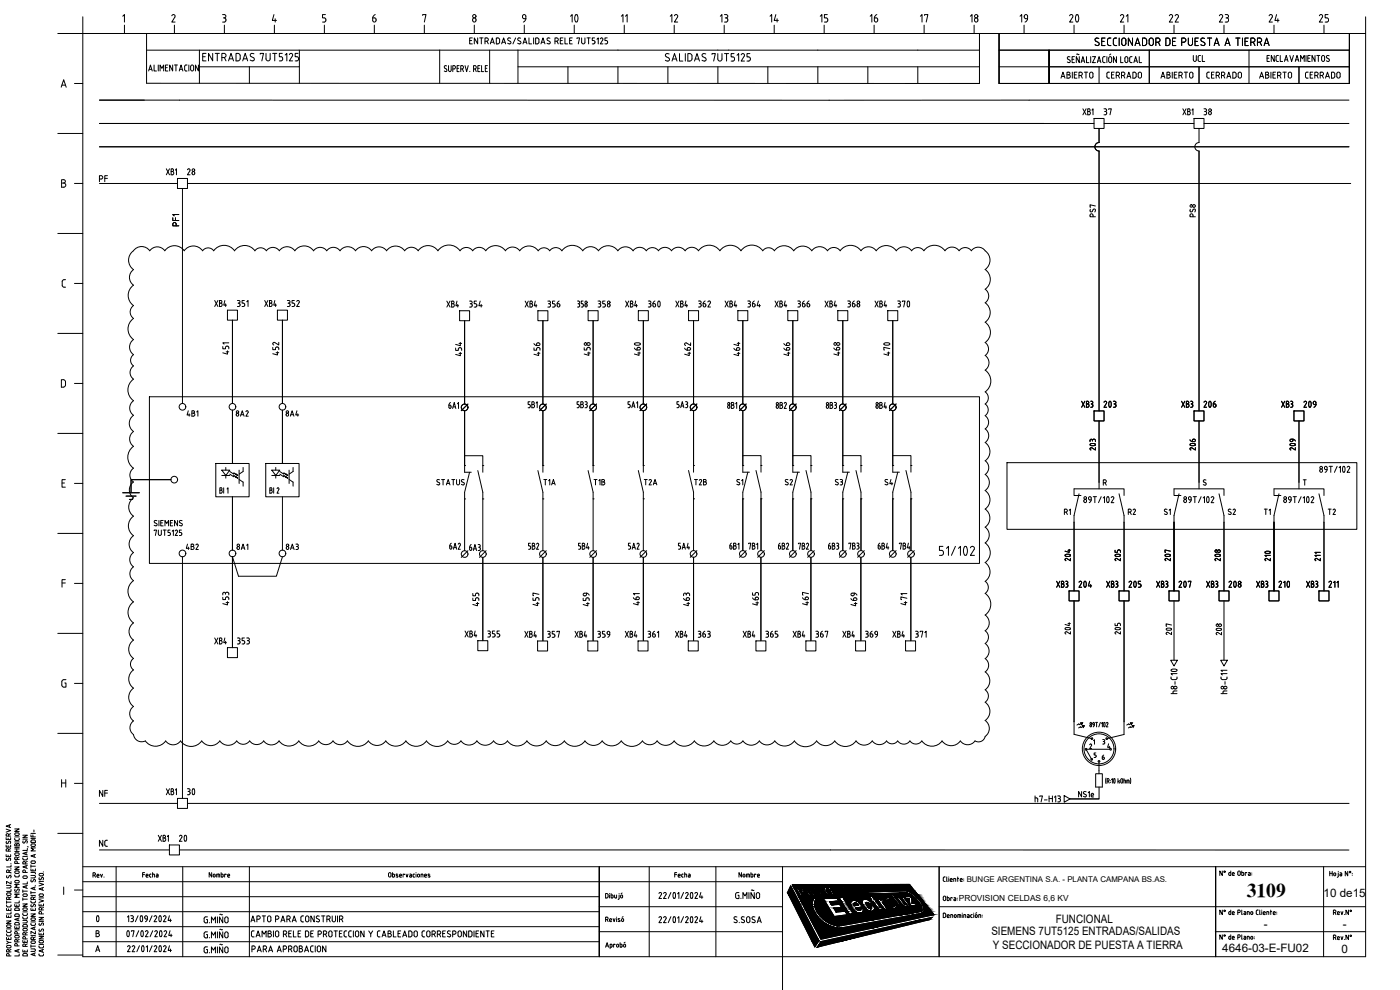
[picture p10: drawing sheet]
<svg xmlns="http://www.w3.org/2000/svg" width="420mm" height="297mm" viewBox="0 0 420 297" stroke-linecap="round" stroke-linejoin="round" font-family="sans-serif">
<defs><g id="words">
<g font-size="7.9">
<text x="167.9" y="8.8">10</text>
<text x="318.2" y="8.8">20</text>
</g>
<g font-size="7.1">
<text x="193.3" y="94.2">360</text>
<text x="268.1" y="94.2">370</text>
<text x="194" y="107.9" transform="rotate(-90 194 107.9)">460</text>
<text x="268.8" y="107.9" transform="rotate(-90 268.8 107.9)">470</text>
<text x="54" y="240.6">30</text>
<text x="25" y="278.7">0</text>
</g>
<g font-size="6.6">
<text x="328.8" y="124.2">203</text>
<text x="358.8" y="124.2">206</text>
<text x="388.8" y="124.2">209</text>
<text x="390.5" y="137.2" transform="rotate(-90 390.5 137.2)">209</text>
<text x="338" y="170.4" transform="rotate(-90 338 170.4)">205</text>
<text x="367.9" y="170.4" transform="rotate(-90 367.9 170.4)">208</text>
<text x="321.4" y="178.2">204</text>
<text x="336.5" y="178.2">205</text>
<text x="351.4" y="178.2">207</text>
<text x="366.5" y="178.2">208</text>
<text x="382.4" y="178.2">210</text>
<text x="338" y="192.6" transform="rotate(-90 338 192.6)">205</text>
<text x="368.3" y="192.6" transform="rotate(-90 368.3 192.6)">208</text>
<text x="51.5" y="254.4">20</text>
</g>
<g font-size="6.2">
<text x="330.2" y="137.2" transform="rotate(-90 330.2 137.2)">203</text>
<text x="360.2" y="137.2" transform="rotate(-90 360.2 137.2)">206</text>
<text x="233.5" y="147.5">S2</text>
<text x="248.7" y="147.5">S3</text>
<text x="263.5" y="147.5">S4</text>
<text x="366.5" y="156.3">S2</text>
<text x="322.8" y="170.4" transform="rotate(-90 322.8 170.4)">204</text>
<text x="352.8" y="170.4" transform="rotate(-90 352.8 170.4)">207</text>
<text x="382.8" y="169.7" transform="rotate(-90 382.8 169.7)">210</text>
<text x="322.8" y="192.6" transform="rotate(-90 322.8 192.6)">204</text>
<text x="353.1" y="192.6" transform="rotate(-90 353.1 192.6)">207</text>
</g>
<text font-size="5.9" x="374.2" y="269">3109</text>
<g font-size="5.7">
<text x="223.7" y="147.5" transform="rotate(-90 223.7 147.5)">S1</text>
<text x="352.1" y="156.3" transform="rotate(-90 352.1 156.3)">S1</text>
</g>
<g font-size="5.3">
<text x="110.8" y="7.8">6</text>
<text x="154.2" y="7.8">9</text>
<text x="200" y="7.8">12</text>
<text x="214.8" y="7.8">13</text>
<text x="230" y="7.8">14</text>
<text x="244.8" y="7.8">15</text>
<text x="260" y="7.8">16</text>
<text x="274.8" y="7.8">17</text>
<text x="290" y="7.8">18</text>
<text x="304.8" y="7.8">19</text>
<text x="335.1" y="7.8">21</text>
<text x="349.6" y="7.8">22</text>
<text x="364.8" y="7.8">23</text>
<text x="379.6" y="7.8">24</text>
<text x="394.8" y="7.8">25</text>
<text x="163.3" y="93.5">356</text>
<text x="238.1" y="93.5">366</text>
<text x="178.2" y="107.9" transform="rotate(-90 178.2 107.9)">458</text>
<text x="258.2" y="183.1" transform="rotate(-90 258.2 183.1)">469</text>
<text x="163" y="192.6">357</text>
</g>
<g font-size="4.9">
<text x="189.1" y="7.8" transform="rotate(-90 189.1 7.8)">11</text>
<text x="357" y="19.8">UCL</text>
<text x="330.9" y="24.7">CERRADO</text>
<text x="360.9" y="24.7">CERRADO</text>
<text x="390.5" y="24.7">CERRADO</text>
<text x="330.2" y="35.6">37</text>
<text x="360.2" y="35.6">38</text>
<text x="48.7" y="53.6">XB1</text>
<text x="55" y="53.6">28</text>
<text x="28.6" y="55.7">PF</text>
<text x="54.7" y="69.1" transform="rotate(-90 54.7 69.1)">PF1</text>
<text x="63.1" y="93.1">XB4</text>
<text x="69.8" y="93.1">351</text>
<text x="78.3" y="93.1">XB4</text>
<text x="85" y="93.1">352</text>
<text x="133" y="93.5">XB4</text>
<text x="139.7" y="93.5">354</text>
<text x="156.3" y="93.5">XB4</text>
<text x="178.2" y="93.5">358</text>
<text x="186.6" y="93.5">XB4</text>
<text x="201.4" y="93.5">XB4</text>
<text x="216.3" y="93.5">XB4</text>
<text x="231.4" y="93.5">XB4</text>
<text x="246.2" y="93.5">XB4</text>
<text x="261.4" y="93.5">XB4</text>
<text x="69.5" y="107.6" transform="rotate(-90 69.5 107.6)">451</text>
<text x="84.7" y="107.6" transform="rotate(-90 84.7 107.6)">452</text>
<text x="139.3" y="107.9" transform="rotate(-90 139.3 107.9)">454</text>
<text x="163" y="107.9" transform="rotate(-90 163 107.9)">456</text>
<text x="208.1" y="107.9" transform="rotate(-90 208.1 107.9)">462</text>
<text x="223" y="107.9" transform="rotate(-90 223 107.9)">464</text>
<text x="237.8" y="107.9" transform="rotate(-90 237.8 107.9)">466</text>
<text x="252.9" y="107.9" transform="rotate(-90 252.9 107.9)">468</text>
<text x="133.3" y="123.8">6A1</text>
<text x="171.8" y="123.5">5B3</text>
<text x="201.8" y="123.5">5A3</text>
<text x="231.8" y="123.8">8B2</text>
<text x="246.6" y="123.8">8B3</text>
<text x="261.8" y="123.8">8B4</text>
<text x="323.5" y="123.5">XB3</text>
<text x="353.5" y="123.5">XB3</text>
<text x="383.5" y="123.5">XB3</text>
<text x="161.9" y="146.8">T1A</text>
<text x="177.1" y="146.8">T1B</text>
<text x="192.3" y="146.8">T2A</text>
<text x="207.1" y="146.8">T2B</text>
<text x="54.7" y="166.2">4B2</text>
<text x="69.8" y="166.2">8A1</text>
<text x="84.7" y="166.2">8A3</text>
<text x="133.7" y="166.2">6A2</text>
<text x="139.7" y="166.5">6A3</text>
<text x="157.3" y="166.2">5B2</text>
<text x="172.2" y="166.2">5B4</text>
<text x="315.7" y="177.4">XB3</text>
<text x="330.9" y="177.4">XB3</text>
<text x="345.7" y="177.4">XB3</text>
<text x="360.9" y="177.4">XB3</text>
<text x="375.7" y="177.4">XB3</text>
<text x="390.9" y="177.4">XB3</text>
<text x="69.5" y="182.7" transform="rotate(-90 69.5 182.7)">453</text>
<text x="144.6" y="183.1" transform="rotate(-90 144.6 183.1)">455</text>
<text x="162.6" y="183.1" transform="rotate(-90 162.6 183.1)">457</text>
<text x="177.8" y="183.1" transform="rotate(-90 177.8 183.1)">459</text>
<text x="192.6" y="182.7" transform="rotate(-90 192.6 182.7)">461</text>
<text x="207.8" y="183.1" transform="rotate(-90 207.8 183.1)">463</text>
<text x="228.6" y="182.7" transform="rotate(-90 228.6 182.7)">465</text>
<text x="243.4" y="182.7" transform="rotate(-90 243.4 182.7)">467</text>
<text x="273" y="182.7" transform="rotate(-90 273 182.7)">471</text>
<text x="63.1" y="194.4">XB4</text>
<text x="69.8" y="194.4">353</text>
<text x="138.3" y="192.3">XB4</text>
<text x="145" y="192.3">355</text>
<text x="186.3" y="192.3">XB4</text>
<text x="193.3" y="192.3">361</text>
<text x="201.4" y="192.3">XB4</text>
<text x="208.1" y="192.3">363</text>
<text x="221.9" y="192.3">XB4</text>
<text x="228.6" y="192.3">365</text>
<text x="236.7" y="192.3">XB4</text>
<text x="243.8" y="192.3">367</text>
<text x="251.9" y="192.3">XB4</text>
<text x="266.7" y="192.3">XB4</text>
<text x="273.4" y="192.3">371</text>
<text x="48.7" y="239.5">XB1</text>
<text x="28.6" y="240.2">NF</text>
<text x="28.6" y="255.1">NC</text>
<text x="46.2" y="253.6">XB1</text>
</g>
<g font-size="4.4">
<text x="55" y="125.9">4B1</text>
<text x="69.8" y="125.9">8A2</text>
<text x="84.7" y="125.9">8A4</text>
<text x="318.2" y="155.6">R1</text>
<text x="337.3" y="155.6">R2</text>
<text x="378.2" y="155.6">T1</text>
<text x="397.2" y="155.6">T2</text>
</g>
<g font-size="3.5">
<text x="397.2" y="269">10 de15</text>
<text x="297.5" y="280.5">SIEMENS 7UT5125 ENTRADAS/SALIDAS</text>
<text x="316.9" y="277">FUNCIONAL</text>
<text x="379.2" y="278.5">-</text>
<text x="403" y="278.5">-</text>
<text x="298" y="284.9">Y SECCIONADOR DE PUESTA A TIERRA</text>
<text x="366.8" y="285.6">4646-03-E-FU02</text>
<text x="402.6" y="285.9">0</text>
</g>
<text font-size="2.5" x="287.8" y="270.2">PROVISION CELDAS 6,6 KV</text>
<text font-size="2.4" x="290.1" y="264.7">BUNGE ARGENTINA S.A. - PLANTA CAMPANA BS.AS.</text>
</g></defs>
<!-- layer: COTAS -->
<g fill="none" stroke="#000" stroke-width=".3">
<path d="M44 15h250M59.8 15v10M60.8 17h.8M61.8 16h-1v2.3h1M63.8 16v2.3l-1.2-2.3v2.3M64.6 16h1.2M65.2 16v2.3M67.2 16h-.6v2.3M67.2 16a.63 .63 0 0 1 .6 .6 .63 .63 0 0 1-.6 .7h-.6M67.3 17.3l.5 1M68.6 18.3l.7-2.3 .8 2.3M68.8 17.6h1.1"/>
<path d="M71.4 18.3l.6-.5v-1.4l-.3-.3-.9-.1v2.3h.6M72.8 18.3l.8-2.3 .7 2.3M73 17.6h1.1M74.8 20v5M76.2 16.1a.59 .59 0 0 0-.9 0 .59 .59 0 0 0 .1 .9l.7 .3a.56 .56 0 0 1 .1 .9 .56 .56 0 0 1-.9-.1l-.2-.1M78.1 16.3v-.3h1l-.5 2.3M79.8 16v1.6a.63 .63 0 0 0 .7 .7 .63 .63 0 0 0 .6-.7v-1.6M81.8 16h1.3M82.5 16v2.3M83.8 18.3h.5M84.7 16h-.9v1l.8 .1 .2 .4M84.8 17.5v.5l-.5 .3"/>
<path d="M85.6 16.5l.5-.5v2.3M87.3 16l-.5 .4M87.3 16l.4 .1 .1 .5-1 1.7h1M88.6 18.3h.5M89.5 16h-.9v1l.7 .1 .3 .4M89.6 17.5l-.1 .5-.4 .3M89.8 15v10M132 15v10M140.9 12.2h.7M141.8 11.4h-.9v1.8h.9M143.4 11.4v1.8l-1.1-1.8v1.8M143.9 11.4h1"/>
<path d="M144.5 11.4v1.8M146 11.4h-.4v1.8M146.1 11.4a.5 .5 0 0 1 .5 .5 .5 .5 0 0 1-.5 .5h-.5M146.1 12.4l.4 .8M146.9 15.1v9.9M147.2 13.2l.6-1.8 .5 1.8M147.3 12.7h.9M149.4 13.2l.5-.3v-1l-.2-.5h-.8v1.8h.5M150.5 13.2l.7-1.8 .5 1.8M150.7 12.7h.9M152.4 13l.6 .2M152.6 12.1l.7 .6-.3 .5"/>
<path d="M153.3 11.5a.47 .47 0 0 0-.7-.1 .47 .47 0 0 0 0 .7M154.7 11.4l-.8 1.8M155.4 13l.6 .2M155.4 15v10M155.6 12.1l.7 .6-.3 .5M156.3 11.5a.47 .47 0 0 0-.7-.1 .47 .47 0 0 0 0 .7M157 13.2l.5-1.8 .6 1.8M157.1 12.7h.9M158.7 11.4v1.8h.8M160.1 11.4v1.8M161.2 11.4h-.4v1.8h.4M161.2 11.4l.5 .5v1l-.5 .3"/>
<path d="M162.3 13.2l.7-1.8 .5 1.8M162.5 12.7h.9M164.2 13l.6 .2M165.1 11.5a.47 .47 0 0 0-.7-.1 .47 .47 0 0 0 0 .7l.7 .6-.3 .5M166.5 12.4h.5M167 11.4h-.5v1.8M167.1 11.4a.5 .5 0 0 1 .5 .5 .5 .5 0 0 1-.5 .5M167.2 12.4l.3 .8M168.1 12.2h.7M169 11.4h-.9v1.8h.9M169.5 11.4v1.8h.8M171 12.2h.5"/>
<path d="M171.7 11.4h-.7v1.8h.7M173.1 11.6v-.2h.8l-.4 1.8M174.6 11.4v1.3a.5 .5 0 0 0 .5 .5 .5 .5 0 0 0 .5-.5l-.1-1.3M176.6 11.4v1.8M177.7 13.2h.4M178.4 11.4h-.7v.8h.7l.2 .4M178.6 12.6l-.1 .4-.3 .2M179.1 11.8l.4-.4v1.8M180.2 11.7l.4-.3 .3 .2v.4l-.8 1.2h.8M181.5 13.2h.4M182.2 11.4h-.7v.8h.7l.2 .4M182.4 12.6l-.1 .4-.3 .2"/>
<path d="M185.5 15h.1M200.8 16.2a.59 .59 0 0 0-.9 0 .59 .59 0 0 0 .1 .8l.6 .4a.56 .56 0 0 1 .2 .8 .56 .56 0 0 1-.9 0l-.2-.1M201.7 18.3l.7-2.2 .8 2.2M201.9 17.7h1.1M203.9 16.1v2.2h1M205.7 16.1v2.2M207.7 16.8l-.4-.7h-.9v2.2l1.1-.2 .2-1.3M208.4 18.3l.8-2.2 .7 2.2M208.7 17.7h1M211.8 16.2a.59 .59 0 0 0-.9 0 .59 .59 0 0 0 .1 .8l.7 .4a.56 .56 0 0 1 .1 .8 .56 .56 0 0 1-.9 0l-.2-.1M213.7 16.3v-.2h1l-.5 2.2M215.4 16.1v1.6a.63 .63 0 0 0 .7 .6 .63 .63 0 0 0 .6-.6v-1.6"/>
<path d="M215.4 15h.1M217.4 16.1h1.3M218 16.1v2.2M218.7 15h.1M219.9 17.1l.5 .5a.56 .56 0 0 1-.5 .7h-.5M220.3 16.1h-.9v1h.5M221.2 16.6l.5-.5v2.2M222.4 16.4a.51 .51 0 0 1 .7-.3 .51 .51 0 0 1 .3 .7M223.4 16.8l-1 1.5h1M224.7 17.1l.4 .2v.8l-.9 .2M225.1 16.1h-.9v1h.5M245.4 15h.1"/>
<path d="M275.4 15h.1M294 10v15h-250v-14.9M299.8 10.1h105.2v14.9h-105.2zM299.8 10.1v14.9h105.2v-14.9M299.8 15h105.2M314.8 15v10v-10M314.8 15v10M329.1 11.4l-.4 .2-.1 .4 1 .7a.56 .56 0 0 1 .1 .9 .56 .56 0 0 1-.8-.1l-.3-.1M330.6 12.4h.8M331.6 11.4h-1v2.3h1M333.4 11.4l-.7 .1-.3 .5 .1 1.4 .9 .3M335.1 11.4l-.7 .1-.3 .5 .1 1.4 .9 .3"/>
<path d="M335.9 11.4v2.3M337.9 12v1M337.9 12a.63 .63 0 0 0-.6-.6 .63 .63 0 0 0-.7 .6v1a.63 .63 0 0 0 .7 .7 .63 .63 0 0 0 .6-.7M339.9 11.4v2.3l-1.3-2.3v2.3M340.6 13.7l.8-2.3 .7 2.3M340.9 13h1M342.9 11.4l.8 .1 .4 .3v1.4l-.4 .4-.8 .1zM344.9 15v10M345.1 11.6l.4-.2 .5 .2 .1 1.4a.63 .63 0 0 1-.6 .7 .63 .63 0 0 1-.6-.7zM346.9 12.7h.6a.62 .62 0 0 0 .6-.7 .62 .62 0 0 0-.6-.6h-.6v2.3M347.6 12.7l.5 1M349.9 11.4l.8 .1 .4 .3v1.4l-.4 .4-.8 .1z"/>
<path d="M351.9 12.4h.7M352.9 11.4h-1v2.3h1M354.6 12.7h.7a.62 .62 0 0 0 .6-.7 .62 .62 0 0 0-.6-.6h-.7v2.3M356.6 11.4v1.6a.63 .63 0 0 0 .7 .7 .63 .63 0 0 0 .6-.7v-1.6M358.6 12.4h.8M359.6 11.4h-1v2.3h1M361.5 11.5a.6 .6 0 0 0-.9 0 .6 .6 0 0 0 .1 .9l.7 .3a.56 .56 0 0 1 .1 .9 .56 .56 0 0 1-.9-.1l-.2-.1M362.4 11.4h1.2M363 11.4v2.3M364.4 13.7l.7-2.3 .8 2.3M364.6 13h1.1M367.6 13.7l.8-2.3 .7 2.3"/>
<path d="M367.9 13h1M370.9 11.4h1.2M371.5 11.4v2.3M372.9 11.4v2.3M373.6 12.4h.8M374.6 11.4h-1v2.3h1M374.8 15v10M375.4 12.7h.6a.62 .62 0 0 0 .6-.7 .62 .62 0 0 0-.6-.6h-.6v2.3M376.1 12.7l.5 1M377.4 12.7h.6a.62 .62 0 0 0 .6-.7 .62 .62 0 0 0-.6-.6h-.6v2.3M378.1 12.7l.5 1M379.4 13.7l.7-2.3 .8 2.3"/>
<path d="M379.6 13h1.1M59.8 20h30M155.4 20h138.6M170.4 20v5M185.5 20v5M200.4 20v5M215.4 20v5M230.4 20v5M245.4 20v5M260.4 20v5M275.4 20v5M299.8 20h105.2"/>
</g>
<!-- layer: 0 -->
<g fill="none" stroke="#000" stroke-width=".3">
<path d="M24.8 10.1h385v276.9h-385zM325 32.6l1 1.8M326 32.6l-1 1.8M326.4 32.6l.7 .2v.4l-.3 .2 .4 .5-.4 .5h-.4zM326.4 33.5h.4M327.7 33l.3-.4v1.8M328.3 35.5h3v3h-3zM329.8 38.5v4.3a1.28 1.28 0 0 0-1.2 1.2 1.28 1.28 0 0 0 1.2 1.3v78M355 32.6l.9 1.8M355.9 32.6l-.9 1.8M356.4 32.6l.7 .2v.4l-.3 .2 .4 .5-.4 .5h-.4zM356.4 33.5h.4"/>
<path d="M357.7 33l.3-.4v1.8M358.3 35.5h3v3h-3zM359.8 38.5v4.3a1.28 1.28 0 0 0-1.2 1.2 1.28 1.28 0 0 0 1.2 1.3v78M53.3 53.5h3v3.1h-3zM54.8 56.6v64.5M168.6 75.2a2.22 2.22 0 0 0-3.6 0 2.12 2.12 0 0 0-3.5 0 3.4 3.4 0 0 0-5.5 0 2.62 2.62 0 0 0-4.3 0 3.6 3.6 0 0 0-5.9 0 2.39 2.39 0 0 0-3.9 0 2.33 2.33 0 0 0-3.9 0 4 4 0 0 0-6.6 0 3.6 3.6 0 0 0-5.9 0 2.47 2.47 0 0 0-4.1 0 3.3 3.3 0 0 0-5.4 0 2.75 2.75 0 0 0-4.5 0 2.95 2.95 0 0 0-4.8 0 2.84 2.84 0 0 0-4.7 0 2.43 2.43 0 0 0-3.9 0 2.4 2.4 0 0 0-4 0 3.4 3.4 0 0 0-5.6 0 2.83 2.83 0 0 0-4.7 0 2.38 2.38 0 0 0-3.9 0 2.09 2.09 0 0 0-3.4 0 3.7 3.7 0 0 0-6.1 0 3.8 3.8 0 0 0-6.3 0 2.04 2.04 0 0 0-3.3 0 3.4 3.4 0 0 0-5.5 0 3.5 3.5 0 0 0-5.8 0 2.77 2.77 0 0 0-4.6 0 2.98 2.98 0 0 0-4.8 0 3.4 3.4 0 0 0 0 5.7 2.85 2.85 0 0 0 0 4.7M168.6 75.2a3.8 3.8 0 0 1 6.3 0 2.88 2.88 0 0 1 4.7 0 3.6 3.6 0 0 1 5.8 0 2.8 2.8 0 0 1 4.6 0 2.42 2.42 0 0 1 4 0 2.23 2.23 0 0 1 3.6 0 2.38 2.38 0 0 1 3.9 0 2.5 2.5 0 0 1 4.1 0 2.45 2.45 0 0 1 4 0 3.9 3.9 0 0 1 6.4 0 3.9 3.9 0 0 1 6.4 0 4 4 0 0 1 6.5 0 2.13 2.13 0 0 1 3.5 0 3.5 3.5 0 0 1 5.8 0 3.3 3.3 0 0 1 5.4 0 2.87 2.87 0 0 1 4.7 0 2.32 2.32 0 0 1 3.8 0 3.8 3.8 0 0 1 6.3 0 2.79 2.79 0 0 1 4.6 0 3.7 3.7 0 0 1 6 0 2.81 2.81 0 0 1 4.6 0 2.25 2.25 0 0 1 3.7 0 3.9 3.9 0 0 1 6.3 0 2.58 2.58 0 0 1 4.2 0 2.24 2.24 0 0 1 3.7 0 2.53 2.53 0 0 1 4.2 0 3.4 3.4 0 0 1 0 5.7 3.6 3.6 0 0 1 0 5.9 2.47 2.47 0 0 1 0 4 3.6 3.6 0 0 1 0 5.9M40.1 85.6a3.7 3.7 0 0 0 0 6.1 2.36 2.36 0 0 0 0 3.8M40.1 95.6a3.9 3.9 0 0 0 0 6.3 2.77 2.77 0 0 0 0 4.5 2.07 2.07 0 0 0 0 3.4 2.42 2.42 0 0 0 0 4 4 4 0 0 0 0 6.4 2.68 2.68 0 0 0 0 4.4 2.96 2.96 0 0 0 0 4.9M68.3 93.1h3v3h-3zM69.8 96.1v25M83.3 93.1h3v3h-3z"/>
<path d="M84.8 96.1v25M137.9 93.2h3v3h-3zM139.4 96.2v25M161.4 93.2h3v3h-3zM162.9 96.2v25M173.3 90.3l.6 .2v.4l-.3 .2 .3 .2 .1 .4M173.5 91.1h.1M174 91.7l-.2 .4h-.5M174.8 91.1l.3 .4M175 90.3h-.6v.8h.4M175.1 91.5v.2M175.1 91.7l-.2 .4h-.5"/>
<path d="M175.6 91.7v-.4l.3-.2 .3 .2v.4M175.6 91.7l.3 .4 .3-.4M176.5 93.2h3v3h-3zM178 96.2v25M193.1 96.2v25M206.6 93.2h3v3h-3zM208.1 96.2v25M221.4 93.2h3v3h-3zM222.9 96.2v25M236.4 93.2h3v3h-3zM237.9 96.2v25M251.4 93.2h3v3h-3z"/>
<path d="M252.9 96.2v25M267.9 96.2v25M295.7 96.7a3.7 3.7 0 0 1 0 6.1 2.37 2.37 0 0 1 0 3.9 2.68 2.68 0 0 1 0 4.3 4 4 0 0 1 0 6.6 2.22 2.22 0 0 1 0 3.6M40.1 129.5a2.71 2.71 0 0 0 0 4.4 4 4 0 0 0 0 6.6 2.53 2.53 0 0 0 0 4.1 2.9 2.9 0 0 0 0 4.8 3.3 3.3 0 0 0 0 5.5 3.6 3.6 0 0 0 0 5.8 3.1 3.1 0 0 0 0 5.1 2.6 2.6 0 0 0 0 4.3 2.53 2.53 0 0 0 0 4.1 3.9 3.9 0 0 0 0 6.4 3.8 3.8 0 0 0 0 6.3 3.2 3.2 0 0 0 0 5.2 3.4 3.4 0 0 0 0 5.5 2.09 2.09 0 0 0 0 3.4 3.3 3.3 0 0 0 0 5.5 3.4 3.4 0 0 0 0 5.5 2.63 2.63 0 0 0 0 4.3 2.5 2.5 0 0 0 0 4.1 2.47 2.47 0 0 0 3.5 1.9M64.8 139.1h10v10h-10zM69.8 139.1h.1M69.8 123.1v16M79.8 139.1h10v10h-10zM84.8 139.1h.1M84.8 123.1v16M139.4 139.7v-16.5v16.5M139.4 139.7h.1"/>
<path d="M139.4 136.7h5.5v3M139.4 139.7v2h2M140.4 121.2l-2 2M144.9 139.7h.1M144.9 139.7v2M162.9 139.7h.1M162.9 123.2v18.5M163.9 121.2l-2 2M178 139.7h.1M178 123.2v18.5M179 121.2l-2 2M193.1 139.7h.1"/>
<path d="M193.1 123.2v18.5M194.1 121.2l-2 2M208.1 139.7h.1M208.1 123.2v18.5M209.1 121.2l-2 2M222.9 139.7h.1M222.9 136.7h5.5v3M222.9 123.2v18.5M223.9 121.2l-2 2M228.4 139.7h.1M228.4 139.7v2M237.9 139.7h.1"/>
<path d="M237.9 136.7h5.5v3M237.9 123.2v18.5M238.9 121.2l-2 2M243.4 139.7h.1M243.4 139.7v2M252.9 139.7h.1M252.9 136.7h5.5v3M252.9 123.2v18.5M253.9 121.2l-2 2M258.4 139.7h.1M258.4 139.7v2M267.9 139.7h.1"/>
<path d="M267.9 136.7h5.5v3M267.9 123.2v18.5M268.9 121.2l-2 2M273.4 139.7h.1M273.4 139.7v2M295.7 121.2a2.15 2.15 0 0 1 0 3.5 2.42 2.42 0 0 1 0 4 2.49 2.49 0 0 1 0 4.1 3.4 3.4 0 0 1 0 5.5 2.49 2.49 0 0 1 0 4 2.95 2.95 0 0 1 0 4.9 3.4 3.4 0 0 1 0 5.5 3.3 3.3 0 0 1 0 5.5 2.89 2.89 0 0 1 0 4.7 3.6 3.6 0 0 1 0 5.9 3.5 3.5 0 0 1 0 5.6 2.2 2.2 0 0 1 0 3.6 4 4 0 0 1 0 6.5 2.88 2.88 0 0 1 0 4.8M329.8 126.3v20.4M359.8 126.3v20.4M389.8 126.3v20.4M398.9 139.9h1M399.4 139.9v1.8M401.3 139.9l-.8 1.8"/>
<path d="M36.8 147.8h5M37.8 148.9h3M38.8 149.8h1M51.3 143.9h-12v3.9M66 146.4l.6 .1v.4l-.3 .2 .4 .4-.4 .5h-.3zM66 147.1h.3M67.1 146.4v1.6M68.1 146.7l.3-.3v1.6M69.8 149.1v16M81 146.4l.6 .1v.4l-.3 .2 .4 .4-.4 .5h-.3zM81 147.1h.3M82.1 146.4v1.6"/>
<path d="M83.1 146.6l.3-.2 .3 .3-.6 1.3h.6M84.8 149.1v16M131.9 144a.43 .43 0 0 0-.6-.1 .43 .43 0 0 0 0 .7l.5 .2a.45 .45 0 0 1 0 .7 .45 .45 0 0 1-.7-.2M132.5 143.9h.9M133 143.9v1.6M134 145.5l.5-1.6 .5 1.6M134.1 145.1h.8M135.6 143.9h.9M136 143.9v1.6M137 143.9v1.1a.45 .45 0 0 0 .5 .5 .45 .45 0 0 0 .4-.5v-1.1M139.3 144a.43 .43 0 0 0-.7-.1 .43 .43 0 0 0 .1 .7l.5 .2a.45 .45 0 0 1 0 .7 .45 .45 0 0 1-.7-.2M139.4 149.7h.1"/>
<path d="M140.9 141.7l-1.5 6v17.5M143.4 141.2l1.5 6.5v17.5M144.9 149.7h.1M162.9 149.7h.1M162.9 147.7v17.5M178 149.7h.1M178 147.7v17.5M193.1 149.7h.1M193.1 147.7v17.5M206.6 141.2l1.5 6.5v17.5M208.1 149.7h.1M222.9 149.7h.1"/>
<path d="M222.9 147.7v17.5M226.9 141.2l1.5 6.5v17.5M228.4 149.7h.1M237.9 149.7h.1M237.9 147.7v17.5M241.9 141.2l1.5 6.5v17.5M243.4 149.7h.1M252.9 149.7h.1M252.9 147.7v17.5M256.9 141.2l1.5 6.5v17.5M258.4 149.7h.1M267.9 149.7h.1"/>
<path d="M267.9 147.7v17.5M271.9 141.2l1.5 6.5v17.5M273.4 149.7h.1M322.3 156.7v20.6M323.8 148.2l-1.5 6.5M324.4 148.7h-2.1v-2h15v2M325.3 150.2v.2M325.3 150.2a.41 .41 0 0 1 .6-.2 .41 .41 0 0 1 0 .6 .41 .41 0 0 1-.6-.2M326.8 149.2l.3-.2 .3 .2 .1 .8-.7-.2zM327.5 150l-.2 .5-.4 .3M328.1 149h1M328.6 149v1.8"/>
<path d="M330.5 149l-.8 1.8M331.1 149.4l.4-.4v1.8M331.1 144.9h.5a.44 .44 0 0 0 .4-.5 .44 .44 0 0 0-.4-.4h-.5v1.6M331.6 144.9l.4 .7M332.3 149.1l.1-.1a1 1 0 0 1 0 1.8l-.3-.9zM333.5 149.3l.4-.3 .4 .4-.8 1.4h.8M335.8 148.2l1.5 6.5M337.3 156.7v20.6M352.3 156.7v20.6M353.8 148.2l-1.5 6.5M354.4 148.7h-2.1v-2h15v2M356.7 149.2l.4-.2 .3 .2 .1 .8-.8-.2z"/>
<path d="M357.5 150l-.2 .5-.4 .3M358.1 149h1M358.6 149v1.8M360.5 149l-.8 1.8M361.1 149.4l.4-.4v1.8M361.9 144a.43 .43 0 0 0-.6 0 .43 .43 0 0 0 0 .6l.5 .3a.44 .44 0 0 1 0 .7 .44 .44 0 0 1-.7-.2M362.3 149.1l.1-.1a.99 .99 0 0 1 0 1.8l-.3-.9zM363.5 149.3l.4-.3 .3 .2v.4l-.7 1.2h.8M365.8 148.2l1.5 6.5M367.3 156.7v20.6M382.3 156.7v20.6M383.8 148.2l-1.5 6.5"/>
<path d="M384.4 148.7h-2.1v-2h15v2M386.7 149.2l.4-.2 .3 .2 .1 .8-.8-.2zM387.5 150l-.2 .5-.4 .3M388.1 149h1M388.6 149v1.8M390.5 149l-.8 1.8M391.1 149.4l.4-.4v1.8M391.1 144h.9M391.6 144v1.6M392.3 149.1l.1-.1a1 1 0 0 1 0 1.8l-.3-.9zM393.5 149.3l.4-.3 .4 .4-.8 1.4h.8M395.8 148.2l1.5 6.5"/>
<path d="M397.3 156.7v20.6M398.3 140.9l-.2 .5-.4 .3M398.3 140.3a.46 .46 0 0 0-.6-.3 .46 .46 0 0 0-.3 .5 .46 .46 0 0 0 .5 .4h.4v-.6M401.9 140.3l.4-.4v1.8M403.1 140l-.2 .8 .2 .8M403.1 140l.1-.1a1 1 0 0 1 0 1.8l-.1-.1M404.3 140.2l.4-.3 .4 .4-.8 1.4h.8M54.8 167.1v72.5M69.8 167.1l1.8 5.8h11.3l1.9-5.8M144.9 167.2v25M162.9 167.2v25M178 167.2v25"/>
<path d="M193.1 167.2v25M194.1 165.2l-2 2M208.1 167.2v25M209.1 165.2l-2 2M223.9 165.2l-2 2M228.4 167.2v25M229.4 165.2l-2 2M238.9 165.2l-2 2M243.4 167.2v25M244.4 165.2l-2 2M253.9 165.2l-2 2M258.4 167.2v25"/>
<path d="M259.4 165.2l-2 2M268.9 165.2l-2 2M273.4 167.2v25M274.4 165.2l-2 2M283 163.9h-1.1v1.2h.6a.77 .77 0 0 1 .7 .8 .77 .77 0 0 1-.7 .7h-.6M284 164.5l.6-.6v2.7M286.7 163.9l-1.2 2.7M287.6 164.5l.6-.6v2.7M289.4 164.1l.3-.2a1.83 1.83 0 0 1 0 2.7l-.3-.1-.3-1zM291.2 164.4a.61 .61 0 0 1 .9-.4 .61 .61 0 0 1 .2 .8M292.3 164.9l-1.1 1.7h1.2M395.8 177.3h3v3h-3z"/>
<path d="M68.3 194.3h3v3h-3zM69.8 194.3v-27.2v27.2M143.4 192.2h3v3h-3zM157.5 189.4l1 1.8M158.5 189.4l-1 1.8M159 189.4l.6 .2v.4l-.2 .2 .4 .5-.4 .5h-.4zM159 190.2h.4M160.5 189.4l-.3 1.4h.8M160.8 190.4v.8M161.3 192.3h3v3h-3zM172.6 189.4l.9 1.8M173.5 189.4l-.9 1.8"/>
<path d="M174 189.4l.7 .2v.4l-.3 .2 .4 .5-.4 .5h-.4zM174 190.2h.4M175.6 189.4l-.3 1.4h.8M175.9 190.4v.8M176.4 192.3h3v3h-3zM191.5 192.3h3v3h-3zM206.6 192.3h2.9v3h-2.9zM226.9 192.3h3v3h-3zM241.9 192.3h3v3h-3zM256.8 192.3h3v3h-3zM271.8 192.3h3v3h-3zM295.7 189.3a2.32 2.32 0 0 1 0 3.8 2.77 2.77 0 0 1 0 4.5 2.43 2.43 0 0 1 0 4 3.3 3.3 0 0 1 0 5.4"/>
<path d="M322.3 180.3v40l5.4 1.3M337.3 180.3v40.1l-5.2 1.2M351.3 198.1h2l-1 1.7zM352.3 180.3v17.8M366.3 198.1h2l-1 1.7zM367.3 180.3v17.8M295.7 207a2.27 2.27 0 0 1 0 3.7 3.4 3.4 0 0 1 0 5.5 2.91 2.91 0 0 1 0 4.8 2.04 2.04 0 0 1-3.1 1.3 2.68 2.68 0 0 1-4.4 0 3.3 3.3 0 0 1-5.5 0 3.7 3.7 0 0 1-6 0 2.18 2.18 0 0 1-3.6 0 2.25 2.25 0 0 1-3.7 0 2.03 2.03 0 0 1-3.3 0 2.62 2.62 0 0 1-4.3 0 2.98 2.98 0 0 1-4.9 0 3.9 3.9 0 0 1-6.4 0 3.3 3.3 0 0 1-5.4 0 4.1 4.1 0 0 1-6.7 0 3.6 3.6 0 0 1-5.9 0 2.82 2.82 0 0 1-4.6 0 3 3 0 0 1-4.9 0 2.24 2.24 0 0 1-3.7 0 3.1 3.1 0 0 1-5.1 0M324.3 216.9l.3 .5 .3-.5M324.5 217.1l-1.3 .4M324.9 217.7h.5l-.3 .5zM325 218l-1.3 .4M339.3 216.9l.3 .5"/>
<path d="M339.4 217.1l-1.3 .4M339.9 218l-1.3 .4M351.4 203.1l.1 .6 .4 .2 1.1-.1 .2-.7M351.4 208.1h1.8M351.5 200.9v.4M351.5 200.9l.8-.2 1 .4-1 .4-.8-.2M352.6 204.5v.8M353.2 207.3l-1 .1-.2 .7M353.2 202.1h-1.8l.4 .4M366.4 203.1l.1 .6 .4 .2 1.1-.1 .2-.7M366.4 208.1h1.8M367.6 204.5v.8"/>
<path d="M368.2 207.3l-1 .1-.2 .7M368.2 202.1h-1.8l.4 .4M368.2 201.1h-1.8l.4 .4M74.9 222.3a2.37 2.37 0 0 1-3.9 0 3.1 3.1 0 0 1-5 0 3.3 3.3 0 0 1-5.5 0 3.9 3.9 0 0 1-6.3 0 2.72 2.72 0 0 1-4.5 0 3.7 3.7 0 0 1-6.1 0M197.2 222.3a2.69 2.69 0 0 1-4.4 0 3.9 3.9 0 0 1-6.4 0 3.5 3.5 0 0 1-5.7 0 3.2 3.2 0 0 1-5.1 0 3.8 3.8 0 0 1-6.2 0 3.3 3.3 0 0 1-5.5 0 3.5 3.5 0 0 1-5.8 0 3.6 3.6 0 0 1-5.8 0 2.55 2.55 0 0 1-4.2 0 3.1 3.1 0 0 1-5 0 2.93 2.93 0 0 1-4.8 0 2.43 2.43 0 0 1-3.9 0 3.9 3.9 0 0 1-6.4 0 3.8 3.8 0 0 1-6.2 0 3.7 3.7 0 0 1-6 0 3.2 3.2 0 0 1-5.3 0 3.8 3.8 0 0 1-6.2 0 2.64 2.64 0 0 1-4.4 0 2.61 2.61 0 0 1-4.2 0 3.6 3.6 0 0 1-6 0 3.6 3.6 0 0 1-5.9 0 2.82 2.82 0 0 1-4.7 0 2.57 2.57 0 0 1-4.2 0M214.2 222.3a3.6 3.6 0 0 1-5.8 0 3.7 3.7 0 0 1-6.1 0 3.1 3.1 0 0 1-5.1 0M310.6 239.4l.8 .2v1M310.6 238.8v1.8M312 239v-.2h.8l-.4 1.8M314.8 238.8v1.8M314.8 239.6h1M315.8 238.8v1.8"/>
<path d="M316.4 239.2l.4-.4v1.8M317.4 238.8l.8 .2v.4l-.4 .2M317.6 239.6h.2M317.8 239.6l.4 .2v.4M319.4 238.7l1.7 1-1.7 1zM328.8 232.2h2v4h-2zM329.8 228.7v3.5M329.8 236.2v3.5h-8.7h8.7M333 224.8h-7.1l1.7 3M313.4 240h.8M318.2 240.2l-.2 .3-.6 .1M24.8 260.1h385"/>
<path d="M24.8 264.5h210M24.8 278h155M24.8 273.5h155M24.8 269h155M34.9 260.1v26.9M54.8 260.1v26.9M74.8 260.1v26.9M179.8 272.1h55M179.8 279.5h55M194.8 260.1v26.9M214.8 260.1v26.9M234.8 260.1v36.9"/>
<path d="M237.3 265.8l8.5 16.4-1.3 1.9-8.2-16.3zM237.8 265.5l35.1-.1 7.4 9-33.9 7.4zM238.9 266.4h1.4a.85 .85 0 0 1 .9 .5 .85 .85 0 0 1-.2 .9h-.7l.6 1.1h-.6zM239.7 266.7h.5a.45 .45 0 0 1 .3 .8h-.4zM243.1 267.1l-.1 .3h-.5l-.4-.7h.7l.3 .4M243.5 267.9l.6 .9h.5M243.5 267.9l-.8-.1 .7 1-.6 .1-1.4-2.5 1.8 .1 .4 .6v.4l1 1.3M244.4 266.3a1.9 1.9 0 0 1 1.9 2.4 1.9 1.9 0 0 1-1.9-2.4zM244.4 269.3l.6 .2a4.4 4.4 0 0 0 1 5.3 7.7 7.7 0 0 0 6.7 2.9l23.4-4.2a.72 .72 0 0 0 .6-.4 .72 .72 0 0 0-.1-.8 8 8 0 0 0-4.7-4.5l-11.4 .5-.3-.6 11.7-.4a7.8 7.8 0 0 1 5.4 5.6l-.2 .7-.7 .5-23.2 4.2a8.6 8.6 0 0 1-9.4-7l.1-.8zM244.8 266.7a1.5 1.5 0 0 1 1.1 1.7l-.9-.7zM246.1 266.3l.6-.1 .9 .8-.2-.8h.6l.1 1.3 .7 1.1h-.6l-.5-.9zM247.1 269.6l4-.2 .6 1-2.7 .1 .6 1 2.4-.1 .6 .9-2.4 .2 .8 1.2 2.6-.3 .7 1.1-4 .5z"/>
<path d="M248.4 266.2l1.4-.1 .3 .5h-.9l.4 .5h.7l.2 .4h-.6l.3 .6h.9l.2 .4h-1.3zM250.9 266.2a1.05 1.05 0 0 1 1.4 .6l-.4 .1-.4-.4a1.36 1.36 0 0 0 .9 1.6v-.5a.47 .47 0 0 1 .5 .3 .47 .47 0 0 1-.2 .6 2.32 2.32 0 0 1-1.8-2.3zM251.6 277.8h.1M251.8 269.3h1.2l3.1 4.9-1.1 .2zM254.2 266.8l-.3-.4a.58 .58 0 0 0-.6-.4 .58 .58 0 0 0-.5 .5 2 2 0 0 0 2 1.8 .48 .48 0 0 0 0-.5 .48 .48 0 0 0-.5-.2l.1 .4a1.55 1.55 0 0 1-1-1.5l.4 .3h.4M254.3 266.1h.5l1.4 2.1h-.5zM255.6 270.4a2.6 2.6 0 0 1 3.3 1.7l-2.1 .3 .5 .5a.51 .51 0 0 0 .6 .3 .51 .51 0 0 0 .4-.5l.8-.1a1.2 1.2 0 0 1-.6 1.4 1.2 1.2 0 0 1-1.5-.3l-1.2-1a1.76 1.76 0 0 1-.2-2.3zM255.9 266.1a1.74 1.74 0 0 1 1.7 2.1 1.74 1.74 0 0 1-1.7-2.1zM256.2 266.3a1.47 1.47 0 0 1 1 1.6l-.8-.8zM256.4 271h.6l.6 .6-1.2 .2zM257.4 266.1h.4l1.2 1-.7-1h.4l1.3 1.9-.4 .1-1.2-1.1 .8 1.1-.4 .1zM259 269.9a2.26 2.26 0 0 1 2.8 1.1l-1 .2a.52 .52 0 0 0-.4-.4 .52 .52 0 0 0-.5 .2l.8 1.3a.48 .48 0 0 0 .4 .4 .48 .48 0 0 0 .5-.3l-.3-.6 .9-.1a1.09 1.09 0 0 1 0 1.5 1.09 1.09 0 0 1-1.5 0 2.61 2.61 0 0 1-1.7-3.3z"/>
<path d="M263.2 269.7h.9l.3 .3 .4-.4 .7 .9-.4 .1-.1 .4 1.3 1.8-.8 .1zM263.4 272.5l.6 .5h.7M263.5 272.6l-1.5-2.1h-.4l-.5-.6h.4l-.6-.9 .9-.1 .6 .9h.4l.5 .6h-.5l1.3 1.7 .5 .2 .5 .7-.5 .1M266 269.5a2.57 2.57 0 0 1 3 2.1 .83 .83 0 0 1-.3 1 .83 .83 0 0 1-1.1-.2l-1.3-1.2a1.5 1.5 0 0 1-.3-1.7zM266.5 270.5l-.1-.1a.4 .4 0 0 1 .2-.5 .4 .4 0 0 1 .5 .1l.7 .3 .5 .7a.48 .48 0 0 1 .1 .8 .48 .48 0 0 1-.7 0l-.8-.5-.4-.8M267.3 268.3h.6l2.9 3.9-.6 .1zM268.7 272.7l.8-.1 .3 .4h-.7l1 .4 .5 .6-.1 .4-.7-.1-.4-.5 .3-.1 .3 .3 .1-.1-.9-.4zM269.2 269.2h.7l1.4 1.9 .6 .3v-.3l-1.4-1.9 .7-.1 2 2.8-.6 .1-.3-.4v.3a.88 .88 0 0 1-1.5-.4zM269.2 272.5h.1M270.7 274.1l.2-.1 .3 .3h-.3zM270.8 272.3a.85 .85 0 0 1 1.2 .8l.4 .1 .5 .8-.4 .1-.4-.7h-.4l.6 .7-.4 .1-1.2-1.6zM271 272.5h.5l.3 .5-.4 .1z"/>
<path d="M271.5 269.1l1.7-.1 .4 .5 .1 1.6 1-.1 .5 .6-1.7 .2-.5-.7-.1-1.5-1 .1zM272.4 272.1h.3l1.2 1.4 .4-.1 .3 .3-.8 .2zM272.8 273.7l.3-.1 .2 .3-.3 .1zM274.4 273.4l.3-.1 .3 .3-.3 .1zM281.8 272.1h127.9M281.8 260.1v26.9M364.7 279.5h45M397.2 260.1v26.9M24.8 282.6h155M179.8 287v-26.9v26.9M246.4 282.5l33.4-7.3-.9 .7-33.7 8.3zM364.8 287v-26.9v26.9"/>
<circle cx="175.8" cy="90.7" r=".36"/>
<circle cx="139.4" cy="122.2" r="1"/>
<circle cx="162.9" cy="122.2" r="1"/>
<circle cx="178" cy="122.2" r="1"/>
<circle cx="193.1" cy="122.2" r="1"/>
<circle cx="208.1" cy="122.2" r="1"/>
<circle cx="222.9" cy="122.2" r="1"/>
<circle cx="237.9" cy="122.2" r="1"/>
<circle cx="252.9" cy="122.2" r="1"/>
<circle cx="267.9" cy="122.2" r="1"/>
<circle cx="52.3" cy="143.9" r="1"/>
<circle cx="325.7" cy="149.4" r=".4"/>
<circle cx="355.6" cy="150.3" r=".47"/>
<circle cx="355.7" cy="149.4" r=".4"/>
<circle cx="385.6" cy="150.3" r=".47"/>
<circle cx="385.7" cy="149.4" r=".4"/>
<circle cx="396.4" cy="141.2" r=".47"/>
<circle cx="396.5" cy="140.3" r=".4"/>
<circle cx="193.1" cy="166.2" r="1"/>
<circle cx="208.1" cy="166.2" r="1"/>
<circle cx="222.9" cy="166.2" r="1"/>
<circle cx="228.4" cy="166.2" r="1"/>
<circle cx="237.9" cy="166.2" r="1"/>
<circle cx="243.4" cy="166.2" r="1"/>
<circle cx="252.9" cy="166.2" r="1"/>
<circle cx="258.4" cy="166.2" r="1"/>
<circle cx="267.9" cy="166.2" r="1"/>
<circle cx="273.4" cy="166.2" r="1"/>
<circle cx="351.8" cy="206.3" r=".4"/>
<circle cx="352.7" cy="206.4" r=".47"/>
<circle cx="366.8" cy="206.3" r=".4"/>
<circle cx="367.7" cy="206.4" r=".46"/>
<circle cx="325.9" cy="224.8" r=".25"/>
<circle cx="327.6" cy="227.8" r=".25"/>
<circle cx="327.7" cy="221.6" r=".25"/>
<circle cx="329.8" cy="224.7" r="5"/>
<circle cx="329.8" cy="224.7" r="4.5"/>
<circle cx="329.8" cy="228.4" r=".25"/>
<circle cx="332.1" cy="221.6" r=".25"/>
<circle cx="333.3" cy="224.8" r=".25"/>
</g>
<!-- layer: TEXTOS -->
<g fill="none" stroke="#000" stroke-width=".3">
<path d="M24.8 5v5.1h-7.5M36.8 4.9l.5-.5v2.2M37.3 7.5v2.6M51.6 4.7a.51 .51 0 0 1 .6-.3 .51 .51 0 0 1 .3 .7M52.3 7.5v2.6M52.5 5.1l-.9 1.5h.9M66.8 4.4h.5a.53 .53 0 0 1 .5 .6 .53 .53 0 0 1-.8 .4M67.3 5.4a.64 .64 0 0 1 .5 .6 .64 .64 0 0 1-.5 .6h-.5M67.3 7.5v2.6M82.2 4.4l-.5 1.7h1.3M82.3 7.5v2.6M82.6 5.6v1"/>
<path d="M97.3 5.4l.5 .5M97.3 7.5v2.6M97.7 4.4h-.9v1h.5M97.8 5.9v.2M97.8 6.1l-.2 .5h-.8M112.3 7.5v2.6M126.8 4.6v-.2h1l-.5 2.2M127.3 7.5v2.6M134 19.8a.43 .43 0 0 0-.6 0 .43 .43 0 0 0 .1 .6M134.6 19.7l.1 1.5 .3 .3 .3-.3 .1-1.5M137.8 19.7h-.6v1.8h.6M139.6 19.7l.4 1.8 .5-1.8"/>
<path d="M142.3 7.5v2.6M144 19.7h-.6v1.8h.6M144.5 19.7v1.8h.7M146.3 19.7h-.7v1.8h.7M157.3 7.5v2.6M187.3 7.5v2.6M202.3 7.5v2.6M217.3 7.5v2.6M232.3 7.5v2.6M247.3 7.5v2.6M262.3 7.5v2.6M277.3 7.5v2.6"/>
<path d="M292.3 7.5v2.6M307.3 7.5v2.6M337.3 7.5v2.6M352.3 7.5v2.6M367.3 7.5v2.6M382.3 7.5v2.6M397.3 7.5v2.6M409.8 5v5.1M18.4 26.2l.7-2.3 .8 2.3M18.6 25.5h1M22.4 25h2.4M133.3 21.3l.5 .2"/>
<path d="M133.5 20.5l.6 .5-.3 .5M135.9 20.7l.7-.3-.1-.6-.6-.1v1.8M137.2 20.5h.4M138.3 20.7l.7-.3-.1-.6-.6-.1v1.8M138.8 20.7l.3 .8M141 21.4v.1M142.1 20.7l.8-.3-.2-.6-.6-.1v1.8M142.6 20.7l.3 .8M143.4 20.5h.5M145.6 20.5h.5M17.3 40h7.5M18.5 53.9h.6a.5 .5 0 0 1 .5 .5 .5 .5 0 0 1-.5 .5 .63 .63 0 0 1 .6 .6 .63 .63 0 0 1-.6 .7h-.6z"/>
<path d="M18.5 54.9h.6M22.4 55h2.4M17.3 70h7.5M19.2 83.9h.5M19.2 83.9l-.5 .3v1.4l.2 .5 .8 .1M22.4 85h2.4M17.3 100h7.5M18.4 113.9l.8 .1 .4 .3v1.4l-.4 .4-.8 .1zM22.4 115h2.4M17.3 130h7.5M159.1 120.5h-.6v.8l.5 .1 .1 .3-.1 .6h-.5M159.6 120.5l.7 .2v.4l-.3 .2 .4 .5-.4 .5h-.4z"/>
<path d="M159.6 121.3h.4M160.9 120.9l.3-.4v1.8M189 120.5h-.5v.8l.5 .1 .1 .5-.1 .4h-.5M189.6 122.3l.5-1.8 .5 1.8M189.7 121.8h.7M191 120.9l.4-.4v1.8M218.5 121.6a.41 .41 0 0 1 .6 .5 .41 .41 0 0 1-.7 .2zM219.5 120.8l.7 .1v.4l-.3 .2 .4 .5-.4 .5-.4 .1zM219.5 121.5h.4M220.8 121.1l.3-.3v1.8M18.6 144.9h.8M19.6 143.9h-1v2.3h1"/>
<path d="M22.4 145h2.4M46.3 159.2v-.2h.7l-.4 1.7M46.6 156.2h.5M46.6 156.2l-.3 .4 .7 .5a.45 .45 0 0 1-.1 .7 .45 .45 0 0 1-.6-.2M47.5 159v1.2a.45 .45 0 0 0 .5 .5 .45 .45 0 0 0 .4-.5v-1.2M47.7 156.2v1.6M48.2 156.9h.6M49 156.2h-.8v1.6h.8M49 159h.9M49.4 159v1.7M49.5 157.8v-1.6l.5 .9 .6-.9v1.6M51 159h-.6v.8h.6l.1 .3"/>
<path d="M51.1 156.9h.6M51.7 159.4l.3-.4v1.7M51.8 156.2h-.7v1.6h.7M52.6 159.3l.3-.3 .4 .4-.7 1.3h.7M53.3 156.2v1.6l-.9-1.6v1.6M54.5 159h-.7v.8h.6l.1 .5M54.6 156.2a.43 .43 0 0 0-.6 0 .43 .43 0 0 0 0 .6l.5 .3a.44 .44 0 0 1 0 .7 .44 .44 0 0 1-.7-.2M17.3 160h7.5M18.6 174.9h1M19.6 173.9h-1v2.3M22.4 175h2.4M51.1 160.1v.2"/>
<path d="M51.1 160.3l-.1 .3-.6 .1M54.6 160.3l-.4 .4M189.2 163h-.6v.8h.5l.2 .6-.2 .3-.5 .1M189.7 164.8l.5-1.8 .5 1.8M189.9 164.3h.6M191.2 163.3l.3-.3 .3 .2-.6 1.6h.6M204.2 163h-.6v.8h.5l.2 .6-.2 .3-.5 .1M204.7 164.8l.5-1.8 .5 1.8M204.9 164.3h.6M206.5 163l-.3 1.4h.8M206.7 164v.8M219 163.8a.54 .54 0 0 1 .7 .2 .54 .54 0 0 1-.2 .7l-.4-.1z"/>
<path d="M219.5 163l-.5 .8M220.2 163l.6 .2v.4l-.2 .2 .4 .5-.4 .5h-.4zM220.2 163.8h.4M221.4 163.4l.4-.4v1.8M224.7 163.2v-.2h.6l-.3 1.8M225.8 163l.7 .2v.4l-.3 .2 .4 .5-.4 .5h-.4zM225.8 163.8h.4M227.1 163.4l.3-.4v1.8M233.6 163.8a.54 .54 0 0 1 .7 .2 .54 .54 0 0 1-.2 .7l-.4-.1zM234.1 163l-.5 .8M234.7 163l.7 .2v.4l-.3 .2 .4 .5-.4 .5h-.4zM234.7 163.8h.4"/>
<path d="M236 163.3l.3-.3 .3 .2-.6 1.6h.7M239.6 163.2v-.2h.7l-.4 1.8M240.7 163l.7 .2v.4l-.3 .2 .4 .5-.4 .5h-.4zM240.7 163.8h.4M242 163.3l.3-.3 .4 .4-.7 1.4h.7M248.7 163.8h.3M249 163.8a.43 .43 0 0 1 .3 .5 .43 .43 0 0 1-.6 .3v-.8M249.1 163l-.4 .8M249.8 163l.7 .2v.4l-.3 .2 .4 .5-.4 .5h-.4zM249.8 163.8h.4M251 163l.7 .2v.4l-.3 .2M251.2 163.8h.2"/>
<path d="M251.4 163.8l.3 .2v.6l-.7 .2M254.7 163.1v-.2h.7l-.3 1.9M255.9 162.9l.6 .2v.4l-.2 .2 .4 .5-.4 .5-.4 .1zM255.9 163.8h.4M257.1 162.9l.6 .2v.4l-.2 .2M257.3 163.8a.51 .51 0 0 1 .5 .4 .51 .51 0 0 1-.3 .5l-.4 .1M263.6 163.8h.3a.43 .43 0 0 1 .3 .5 .43 .43 0 0 1-.6 .3zM264 163l-.4 .8M264.7 163l.7 .2v.4l-.3 .2 .4 .5-.4 .5h-.4zM264.7 163.8h.4M266.3 163l-.3 1.4h.8M266.5 164v.8"/>
<path d="M269.9 163.2v-.2h.7l-.4 1.8M271 163l.7 .2v.4l-.3 .2 .4 .5-.4 .5h-.4zM271 163.8h.4M272.6 163l-.3 1.4h.8M272.9 164v.8M17.3 190h7.5M19.8 203.9l-.9 .1-.3 .6 .1 1.4 1.1 .2v-1.3h-.4M22.4 205h2.4M327.2 217.4a.31 .31 0 0 1 .4 .3 .31 .31 0 0 1-.4 .2zM328.4 217.1v.4M328.4 217l-.1-.2a.36 .36 0 0 0-.3 .3 .36 .36 0 0 0 .2 .4h.2M328.4 217.5l-.3 .6"/>
<path d="M328.8 216.7h.6M329.1 216.7v1.4M330.2 216.7l-.4 1.4M330.6 217.1l.2-.4v1.4M331.4 216.8a.85 .85 0 0 1 0 1.3l-.2-.7zM332 217l.3-.3 .2 .4-.5 1h.5M17.3 220h7.5M18.5 233.9v2.3M18.5 234.9h1.2M19.7 233.9v2.3M22.4 235h2.4M327 223.5l.3-.3 .3 .2-.6 1.2h.6"/>
<path d="M328.2 222.2l.3-.2v1.3M328.9 225.9h-.5v.6l.4 .1 .2 .2M329 226.8v.2M329 227l-.2 .2-.4 .1M330.8 227.6l.3 .3 .3-.3M330.8 227.2h.5l.1 .4M330.8 227.2v.4M330.9 221.9h.3M331.1 222.5h.1M331.2 221.9l.3 .3-.3 .3M331.2 222.5l.3 .3M331.3 226.6l-.5 .6"/>
<path d="M331.5 222.8l-.1 .4h-.5M331.9 233.5v1.6M332.3 234.4h.3M332.6 234.4l.2-.2v-.4l-.5-.2v1.4M332.6 234.4l.3 .6M332.7 223.2l-.3 1h.8M332.9 223.9v.6M333.2 234.2v.1M333.2 234.7v.1M333.6 233.9l.2-.3v1.4M334.4 233.6a.86 .86 0 0 1 0 1.3l-.2-.6zM335.5 233.6v1.4"/>
<path d="M335.8 234.4l.2 .6M336 234.2l-.5 .3M336.5 233.7h.3l.2 .3-.1 .8-.2 .2-.3-.4zM337.3 233.6v1.4M337.3 234.1h.3M337.6 234.1l.2 .9M338.2 235v-.9h.6l.1 .9M338.5 234.1v.9M339.2 233.5v1.6M1.8 256.4v.6h1.4v-.6M1.8 253.6v.6h1.4v-.6M1.8 251.3v.6h1.4v-.6"/>
<path d="M1.8 248.8l1.4 .4-1.4 .5M1.9 257.5v.4l.2 .3 .7-.7 .4 .3M1.9 252.4v.4l.2 .3 .9-.7 .2 .3-.2 .4M2.4 251.5v.4M2.4 253.7v.5M2.4 256.6v.4M2.6 255.4v-.6l-.6-.1-.2 .7h1.4M2.6 250.9v-.6l-.6-.1-.2 .7h1.4M2.8 247.6v.6M3.2 257.8l-.2 .4M3.2 247.4l-1.4 .5 1.4 .4M3.2 254.6l-.6 .3"/>
<path d="M3.2 250.1l-.6 .3M3.2 259.1h.1M3.3 259.5v.6h-1.3M4.4 251.6l.1 .4 .3 .2M4.4 248.7h1.4l-1.4 .8h1.4M4.4 255.5h1.4M4.4 254.7h1.4M4.4 254.3h1.4M4.4 252.6h1.4M4.4 251.1h1.4M4.5 253.3l.4-.1 .1 .2 .2-.3h.4l.2 .7h-1.4zM4.5 256.1l.9-.2 .4 .4-.2 .3-.8 .1-.3-.2z"/>
<path d="M4.5 250.1l.9-.2 .4 .4-.2 .3-.8 .1-.3-.2zM5 253.4v.4M5 254.7v.8M5.2 259.1l-.1-.6-.5-.1-.2 .7h1.4M5.2 257.9l-.1-.6-.5-.1-.2 .7h1.4M5.8 251.6l-.2 .5-.8 .1M5.8 257.1l-.6 .3M6.8 257.4l.1 .4 .3 .2h.8l.2-.6M6.8 250.6h1.4l-1.4 .7h1.4M6.8 257h1.4M6.8 251.8h1.4M6.9 252.3v.4l.2 .3 .9-.8 .2 .3-.1 .5"/>
<path d="M7.6 259.2v-.6l-.6-.1-.2 .7h1.4M7.8 255.7v.7M7.8 259.8v.6M8.2 259.7l-1.4 .4 1.4 .5M8.2 255.6l-1.4 .5 1.4 .4M8.2 254.6v.6h-1.4M8.2 258.5l-.6 .3M8.2 254l.3 .1M9.3 250.5v.6h1.3M9.3 259.5v.8M9.3 259.9h1.3M9.3 251.6h1.3"/>
<path d="M9.3 250.1h1.3M9.3 258.5l1-.2 .3 .4-.1 .3-.8 .1-.4-.2zM9.3 253.4l1-.2 .3 .4-.1 .3-.8 .1-.4-.2zM9.3 252.2l.4-.2 .7 .1 .2 .7h-1.3zM9.9 250.5v.6M10.2 249v.6M10.3 256.5v.6M10.6 256.4l-1.3 .4 1.3 .5M10.6 254.4h-1.3l.7 .5-.7 .4h1.3M17.3 250h7.5M2 279.2v.4l.3 .2 .8-.1 .2-.5M2 276.3h1.3l-1.3 .8h1.3"/>
<path d="M2 274.7v.6h1.3v-.6M2 272.6v.6h1.3v-.6M2 271.5v.4l.3 .2h.8l.2-.6M2 265.7h1.1l.2 .3-.2 .4h-1.1M2 270.3v.8M2 278.7h1.3M2 270.7h1.3M2 277.7l.9-.2 .4 .4-.2 .3-.8 .1-.3-.2zM2 268.1l.9-.2 .4 .4-.2 .3-.8 .1-.3-.2zM2 262.7v.4l.2 .3 .9-.7 .2 .3-.1 .4M2.6 272.7v.5M2.6 274.8v.5"/>
<path d="M2.7 269.9l-.2-.7-.5 .1v.6h1.3M2.7 261.8v-.6l-.5-.1-.2 .7h1.3M3.2 262.2h.1M3.2 260.6h.1M3.3 273.6v.6h-1.3M3.3 266.9v.6h-1.3M3.3 264.5v.7l-1.3-.7v.7M3.3 269.1l-.6 .3M3.3 261l-.6 .3M4.4 278v.6h1.4v-.6M4.4 271.4v.6h1.4v-.6M4.4 262.5l.1 .4 .3 .2"/>
<path d="M4.4 260.1h1.4l-1.4 .8h1.4M4.4 279h1.4M4.4 267.9h1.4M4.5 261.5l.9-.2 .4 .4-.2 .3-.8 .1-.3-.2zM4.5 266.8l-.1 .4 .3 .3 .8-.8 .3 .3-.2 .5M4.6 264.2h1l.1 .5-1.1 .2-.2-.4zM4.8 276.8h.8l.2 .7h-1.4l.1-.5 .3-.2M4.8 274.2l-.3 .2-.1 .6h1.4l-.2-.7-.8-.1M4.8 272.4l-.3 .2-.1 .6h1.4l-.2-.7-.8-.1M5 271.5v.5M5 278.1v.5M5.4 275.5v.7"/>
<path d="M5.8 275.4l-1.4 .5 1.4 .4M5.8 270.3v.6h-1.4M5.8 268.4h-1.4l.8 .4-.8 .5h1.4M5.8 265.4h-1.4l.8 .4-.8 .5h1.4M5.8 262.5l-.2 .6h-.8M6.8 276.2h1.2l.2 .3-.2 .4h-1.2M6.8 275.1l.1 .4 .3 .2h.8l.2-.6M6.8 274.1l.1 .4 .3 .2 .8-.1 .2-.5M6.8 271.2h1.4l-1.4 .8h1.4M6.8 267v.8M6.8 269.4v.8M6.8 273.6h1.4"/>
<path d="M6.8 269.8h1.4M6.8 267.4h1.4M6.9 278.7l.9-.1 .4 .3-.2 .4h-.8l-.3-.2zM6.9 272.6l.9-.2 .4 .4-.2 .3-.8 .1-.3-.2zM6.9 268.4l.9-.2 .4 .4-.2 .3-.8 .1-.3-.2zM6.9 263l.9-.2 .4 .4-.2 .3-.8 .1-.3-.2zM6.9 277.6l.4-.2h.7l.2 .7h-1.4zM7.6 261.8v-.6l-.6-.1-.2 .7h1.4M7.8 265.8v.6M8.2 265.7l-1.4 .4 1.4 .5M8.2 264.6v.6h-1.4M8.2 279.8l-.6 .3"/>
<path d="M9.3 277.1v.4l.3 .2 .9-.1 .1-.5M9.3 274.2h1.3l-1.3 .8h1.3M9.3 272.6v.6h1.3v-.6M9.3 270.3v.4l.3 .2h.9l.1-.6M9.3 262.7h1l.3 .3-.1 .4h-1.2M9.3 261.8h1.2l.1 .4M9.3 260.7v.6h1.3v-.6M9.3 267.5v.7M9.3 276.6h1.3M9.3 268.7h1.3M9.3 267.8h1.3M9.3 275.6l1-.2 .3 .4-.1 .3-.8 .1-.4-.2z"/>
<path d="M9.4 271.4l-.1 .6 .6-.1M9.4 263.9l-.1 .4 .2 .3 .9-.7 .2 .3-.1 .4M9.9 271.9l.5-.5 .2 .3-.1 .4M9.9 260.9v.4M9.9 272.7v.5M10 269.9l-.2-.7-.5 .1v.6h1.3M10.3 266.2v.7M10.3 278.2v.7M10.6 265.7h.1M10.6 279.5v.7l-1.3-.7v.7M10.6 278.1l-1.3 .5 1.3 .4M10.6 266.1l-1.3 .5 1.3 .4"/>
<path d="M10.6 269.1l-.6 .3M11.7 279.9v.6h1.4v-.6M11.7 275.3h1.4l-1.4 .7h1.4M11.7 271.2v.6h1.4v-.6M11.7 269.9l1.4 .4-1.4 .5M11.7 264.9l1.4 .5-1.4 .4M11.7 276.5h1.4M11.7 269.4h1.4M11.7 264.5h1.4M11.8 268.4l.9-.2 .4 .4-.2 .3-.8 .1-.3-.2zM11.8 262.2l.9-.1 .4 .3-.2 .4h-.8l-.3-.2zM11.8 278.8l-.1 .4 .2 .3 .9-.8 .3 .3-.2 .5"/>
<path d="M11.8 277v.5h.5M11.8 263.3l-.1 .4 .2 .3 .9-.7 .3 .3-.2 .4M12.3 277.5l.5-.6 .3 .3-.2 .5M12.3 271.4v.4M12.5 274.2l-.1-.6-.5-.1-.2 .7h1.4M12.5 273l-.1-.6-.5-.1-.2 .7h1.4M12.7 266.4v.6M13 261.6h.1M13.1 266.3l-1.4 .4 1.4 .5M13.1 272.3l-.6 .3M19.1 266.1v2.3M22.4 267h2.4"/>
<path d="M27.9 262.6l.7-.2-.1-.5-.6-.1v1.4M28.4 262.6l.3 .6M29.1 262.7h.6l-.1-.4-.4 .1-.1 .6 .6 .2M30.2 262.3l.3 .9 .3-.9M31.2 263.1v.1M38.2 275.2l.4-.4v1.7M38.2 279.4l.1-.1a1 1 0 0 1 0 1.7l-.3-.8zM39.2 274.8l.8 .1v.4l-.4 .2M39.4 279.4v-.1h.8l-.4 1.8M39.4 275.6h.2M39.6 275.6l.4 .4M40 276v.2"/>
<path d="M40 276.2l-.2 .3h-.6M41.4 274.8l-.8 1.7M41.6 279.3l-.8 1.8M42.2 274.8h.1a.99 .99 0 0 1 0 1.7l-.3-.9zM42.4 279.4l.1-.1a1 1 0 0 1 0 1.7l-.3-.8zM42.8 262.4h.6M43.4 261.8h-.6v1.4M43.5 274.9l.3-.1 .4 .1v.8l-.7-.2zM43.6 279.5l.4-.3 .4 .5-.8 1.4h.8M43.8 262.9l.3 .3M43.8 262.7h.6v-.3l-.4-.1-.2 .6M44.1 263.2h.3"/>
<path d="M44.2 275.7l-.1 .5-.5 .4M44.9 262.5v.4M44.9 262.9l.3 .3M45.2 263.2h.1M45.3 262.3l-.4 .2M45.6 274.8l-.8 1.7M45.8 262.3l.6 .1v.8M45.8 261.8v1.4M45.8 279.3l-.8 1.8M46.2 275l.4-.2 .4 .4-.8 1.3h.8M46.4 279.5l.4-.3 .4 .3v.4l-.8 1.2h.8M46.9 262.3l.5 .2v.7h-.3"/>
<path d="M47.1 262.7h.3M47.1 262.7l-.2 .2 .2 .3M47.8 274.8h.1a1 1 0 0 1 0 1.7l-.3-.9zM48 279.4l.1-.1a1 1 0 0 1 0 1.7l-.3-.8zM49 275l.4-.2 .4 .4-.8 1.3h.8M49.2 279.5l.4-.3 .4 .5-.8 1.4h.8M50.8 274.8l-.4 1.4h1M51 279.3l-.4 1.4h1M51.1 275.8v.7M61.8 275.1h.5M61.8 275.1l-.5 .2v1.3l1 .3v-1h-.3M62.3 279.6l-1 .2a1.35 1.35 0 0 0 .2 1.5l.8 .1v-1h-.3"/>
<path d="M62.9 276.8v.1M63.5 276.9v-1.8l.6 1 .6-1v1.8M63.5 261.8v1.4l-.7-1.4v1.4M64 262.9v-.5l.3-.1 .2 .1 .1 .5M64 262.9l.3 .3 .3-.3M65 263.2v-.9l.9 .1v.8M65.3 275.1v1.8M65.3 279.6v1.8M65.5 262.3v.9M66 278.9h.4M66 274.4h.4M66.4 278.9h.4"/>
<path d="M66.4 274.4h.4M66.4 261.8v1.4h.3M66.4 262.3l.5 .1v.6l-.2 .2M66.9 279.6v1.8l-1-1.8v1.8M66.9 275.1v1.8l-1-1.8v1.8M67.9 262.4l-.5-.1v.9M68.3 262.9l.3 .3M68.3 262.7h.6v-.3l-.4-.1-.2 .6M68.5 275.6v.8M68.5 275.6a.5 .5 0 0 0-.5-.5 .5 .5 0 0 0-.5 .5v.8a.5 .5 0 0 0 .5 .5 .5 .5 0 0 0 .5-.5M68.5 263.2h.4M75.3 276.6l.6-1.8 .6 1.8"/>
<path d="M75.5 276.1h.8M76.3 279.3l-.6 .1-.2 .4v1.1l.8 .2M77.1 275.8h.5a.5 .5 0 0 0 .5-.5 .5 .5 0 0 0-.5-.5h-.5v1.8M78.7 274.8h1M79.2 274.8v1.8M80.4 275.1a.5 .5 0 0 1 .5-.3 .5 .5 0 0 1 .4 .5v.8a.5 .5 0 0 1-.5 .5 .5 .5 0 0 1-.5-.5zM80.5 279.3l.8 .2v.4l-.3 .2a.5 .5 0 0 1 .5 .5 .5 .5 0 0 1-.5 .5h-.5zM82.1 279.3v1.8M82.7 275.8h.5a.5 .5 0 0 0 .5-.5 .5 .5 0 0 0-.5-.5h-.5v1.8M82.7 279.6a.5 .5 0 0 1 .6-.3 .5 .5 0 0 1 .4 .5v.8a.5 .5 0 0 1-.5 .5 .5 .5 0 0 1-.5-.5zM84.3 276.6l.6-1.8 .6 1.8M84.5 276.1h.8"/>
<path d="M86.1 275.8h.5a.5 .5 0 0 0 .5-.5 .5 .5 0 0 0-.5-.5h-.5v1.8M86.7 275.8l.4 .8M87.5 279.3h-.8v1.8h.8M87.7 276.6l.6-1.8 .6 1.8M87.9 276.1h.8M88.1 279.3v1.8h.8M90.3 279.3h-.8v1.8h.8M91.1 274.8l-.6 .1-.2 .4 .1 1.1 .7 .2M91.7 279.3l.9 .3 .1 1-.3 .4-.7 .1zM91.8 275.1a.5 .5 0 0 1 .5-.3 .5 .5 0 0 1 .4 .5v.8a.51 .51 0 0 1-.5 .5 .51 .51 0 0 1-.5-.5zM94.1 279.3h-.8v1.8h.8M94.3 274.8v1.8l-1-1.8v1.8"/>
<path d="M95.8 274.9a.47 .47 0 0 0-.7 0 .47 .47 0 0 0 0 .7l.6 .3a.49 .49 0 0 1 0 .7 .49 .49 0 0 1-.8-.2M96.5 274.8h1M97 274.8v1.8M98.1 275.8h.5a.5 .5 0 0 0 .5-.5 .5 .5 0 0 0-.5-.5h-.5v1.8M98.7 275.8l.4 .8M98.7 279.6a.5 .5 0 0 1 .6-.3 .5 .5 0 0 1 .4 .5v.8a.5 .5 0 0 1-.5 .5 .5 .5 0 0 1-.5-.5zM99.7 274.8v1.3a.5 .5 0 0 0 .5 .5 .5 .5 0 0 0 .5-.5v-1.3M100.3 279.3h1M100.8 279.3v1.8M101.3 274.8v1.8M101.9 275.8h.5a.5 .5 0 0 0 .5-.5 .5 .5 0 0 0-.5-.5h-.5v1.8M102.5 275.8l.4 .8"/>
<path d="M102.7 279.3h-.8v1.8h.8M104.1 279.3l-.6 .1-.2 .4v1.1l.8 .2M105.5 279.3l-.6 .1-.2 .4v1.1l.8 .2M106.1 279.3v1.8M106.7 279.6a.5 .5 0 0 1 .6-.3 .5 .5 0 0 1 .4 .5v.8a.5 .5 0 0 1-.5 .5 .5 .5 0 0 1-.5-.5zM109.3 279.3v1.8l-1-1.8v1.8M110.7 279.3l.6 .9 .6-.9M114.1 279.3l-.6 .1-.2 .4v1.1l.8 .2M116.5 279.3l.8 .2v.4l-.3 .2a.5 .5 0 0 1 .5 .5 .5 .5 0 0 1-.5 .5h-.5zM116.6 262.8l.1-.8 .3-.2 .3 .2v.8M116.6 262.8l.4 .4 .4-.4M117.8 261.8v1.4h.3"/>
<path d="M117.8 262.3h.3M118.1 279.3v1.8h.8M118.1 262.3l.3 .2v.5l-.3 .2M118.9 263.1l.4 .1M119.4 262.3l-.5 .1 .5 .5-.1 .3M119.9 262.7h.6v-.3l-.4-.1-.2 .6M119.9 262.9l.2 .3M120.1 263.2h.4M120.3 279.3h-.8v1.8h.8M121.4 262.4l-.4-.1v.9M121.9 262.3l.3 .9 .2-.9M122.7 279.3l.9 .3 .1 1-.3 .4-.7 .1z"/>
<path d="M123 262.3l.5 .2v.7h-.4M123.1 262.7h.4M123.1 262.7l-.2 .2 .2 .3M124.2 263.2h.2M124.4 262.3l-.4 .2v.5l.2 .2M124.9 261.8v.1M124.9 262.3v.9M125.3 279.8v.8M125.3 279.8a.5 .5 0 0 0-.5-.5 .5 .5 0 0 0-.5 .5v.8a.5 .5 0 0 0 .5 .5 .5 .5 0 0 0 .5-.5M125.3 262.9v-.5l.3-.1 .3 .1v.5M125.3 262.9l.3 .3 .3-.3M126.4 263.2v-.9l.5 .1v.8"/>
<path d="M127.4 262.9l.2 .3M127.4 262.7h.6v-.3l-.4-.1-.2 .6M127.5 279.3l-.6 .1-.2 .4v1.1l.8 .2M127.6 263.2h.4M128.1 279.6a.5 .5 0 0 1 .6-.3 .5 .5 0 0 1 .4 .5v.8a.5 .5 0 0 1-.5 .5 .5 .5 0 0 1-.5-.5zM129 262.3l-.5 .1 .5 .5v.2h-.5M133.7 279.3h-.8v1.8h.8M135.2 279.4a.47 .47 0 0 0-.7 0 .47 .47 0 0 0 0 .7l.7 .5-.3 .5M137.5 279.6a.5 .5 0 0 1 .6-.3 .5 .5 0 0 1 .4 .5v.8a.5 .5 0 0 1-.5 .5 .5 .5 0 0 1-.5-.5zM140.1 279.3v1.8l-1-1.8v1.8M140.7 279.3l.9 .3 .1 1-.3 .4-.7 .1zM142.3 279.3v1.8"/>
<path d="M143.7 279.3h-.8v1.8h.8M145.3 279.3v1.8l-1-1.8v1.8M145.9 279.3h1M146.4 279.3v1.8M148.3 279.3h-.8v1.8h.8M181.7 268.1l.7 .2 .1 .7-.2 .4h-.6zM182.1 275.2h-.4v1.3M182.1 275.2l.3 .1v.4l-.7 .2M182.2 275.9l.3 .6M182.9 268.1v.1M182.9 268.5v.9M183 276.3l.2 .2"/>
<path d="M183.2 276.5h.3M183.4 268.1v1.3h.5l.1-.7-.6-.2M183.5 275.9v.2h-.6M183.6 275.9l-.2-.3h-.3l-.2 .7M184 275.6l.3 .9 .3-.9M184.4 268.5l.1 .8 .5 .1v-.9M185 275.2h.1M185 275.6v.9M185.6 276l.5 .4h-.6M185.8 268.5v1.1l-.3 .3M185.8 268.1v.1M186 275.7l-.4-.1v.4"/>
<path d="M186.7 267.9l-.3 .3M186.7 275.6l.4 .2-.1 .7-.4-.1zM186.8 268.8v.3M186.9 268.8l-.2-.2h-.3l-.2 .5 .4 .3 .3-.3M187 275l-.3 .2M197.8 268.1l.2-.3h.4l.1 .6M197.8 275.3l.2-.2h.4l.1 .5M198.5 268.4l-.8 1.2h.8M198.5 275.6l-.8 1.2h.8M199.2 268.1l.3-.3 .4 .2v.4l-.8 1.2h.8M199.2 275.3l.3-.3 .4 .2v.4l-.8 1.2h.8M201.3 267.8l-.8 1.8"/>
<path d="M201.3 275l-.8 1.8M202.2 267.9v-.1a.99 .99 0 0 1 0 1.7l-.2-.8zM202.2 275.1a.99 .99 0 0 1 0 1.7l-.2-.9zM202.5 262.4h.6M203.1 261.8h-.6v1.4M203.3 268.2l.4-.4v1.8M203.3 275.4l.4-.4v1.8M203.5 262.9l.3 .3M203.5 262.7h.6v-.3l-.4-.1-.2 .6M203.8 263.2h.3M204.9 263.2h.1M205 262.3l-.4 .2v.5l.3 .2"/>
<path d="M205.1 267.8l-.8 1.8M205.1 275l-.8 1.8M205.5 262.3l.6 .1v.8M205.5 261.8v1.4M205.8 268.1l.4-.3 .3 .4-.8 1.4h.8M205.8 275.3l.4-.3 .3 .4-.8 1.4h.8M206.6 262.3l.5 .2v.7h-.3M206.8 262.7h.3M206.8 262.7l-.3 .2 .3 .3M207.3 267.9l.1-.1a1 1 0 0 1 0 1.7l-.3-.8zM207.3 275.1h.1a1 1 0 0 1 0 1.7l-.3-.9zM208.5 268.1l.4-.3 .4 .4-.8 1.4h.8"/>
<path d="M208.5 275.3l.4-.3 .4 .4-.8 1.4h.8M210.3 267.8l-.4 1.4h1M210.3 275l-.4 1.4h1M210.6 268.8v.8M210.6 276v.8M221.2 275.1a.47 .47 0 0 0-.7 0 .47 .47 0 0 0 0 .7l.5 .3a.49 .49 0 0 1 0 .8 .49 .49 0 0 1-.7-.3M221.5 268.6h.3v1h-.5M221.8 267.8l-1 .3a1.35 1.35 0 0 0 .2 1.4l.3 .1M221.9 276.8h.1M222.4 269.5v.1M222.5 261.8v1.4l-.7-1.4v1.4M223 262.9v-.5l.3-.1 .2 .1 .1 .5"/>
<path d="M223 269.6v-1.8l.6 1 .6-1v1.8M223 262.9l.3 .3 .3-.3M223.4 275.1a.47 .47 0 0 0-.7 0 .47 .47 0 0 0 0 .7l.5 .3a.49 .49 0 0 1 0 .8 .49 .49 0 0 1-.7-.3M224 263.2v-.9h.8l.1 .9M224.1 275.5a.5 .5 0 0 1 .5-.5 .5 .5 0 0 1 .5 .5M224.1 275.5v.8a.5 .5 0 0 0 .5 .5 .5 .5 0 0 0 .5-.5v-.8M224.5 262.3v.9M224.8 267.8v1.8M225.4 261.8v1.4h.3M225.4 262.3l.5 .1v.6l-.2 .2M225.5 267.1h.4M225.9 267.1h.4"/>
<path d="M226.4 267.8v1.8l-1-1.8v1.8M226.6 275.1a.47 .47 0 0 0-.7 0 .47 .47 0 0 0 0 .7l.5 .3a.5 .5 0 0 1 0 .8 .5 .5 0 0 1-.7-.3M226.9 262.4l-.5-.1v.9M227.2 267.9a.5 .5 0 0 1 .8 .4v.8a.5 .5 0 0 1-.5 .5 .5 .5 0 0 1-.5-.5v-.8zM227.3 276.8l.6-1.8 .6 1.8M227.3 262.7h.6v-.3l-.4-.1-.2 .6M227.3 262.9l.3 .3M227.4 276.3h.9M227.6 263.2h.3M281.8 260.1v26.9M283.1 274l.7 .2v.7l-.2 .3-.5 .1zM283.1 269.1l.4-.2 .3 .2-.2 1.1-.5-.2z"/>
<path d="M283.7 263.1l-.4 .1-.2 .3v.8l.6 .2M284.1 263.1l.2 1.4M284.3 274.7v.5l.6 .1M284.3 274.7l.3-.3 .3 .3M284.3 268.9v1.3h.3M284.3 269.3h.3M284.6 269.3l.3 .3-.1 .5-.2 .1M284.7 263.1v.1M284.7 263.6v.9M284.9 274.7l-.6 .2M285.2 264h.6l-.2-.4-.4 .1v.5l.6 .3M285.7 274.4h-.4v.9"/>
<path d="M285.7 274.4l.2 .1v.8M285.8 269.5l-.5-.2v.9M286.3 269.3l.5 .1v.8h-.5v-.4h.5M286.4 274.7l.3-.3 .3 .3M286.4 274.7v.5l.3 .1 .2-.1 .1-.5M286.8 263.8l-.1-.2h-.5v.9M286.8 263.8v.7M287.3 263.6h.4M287.3 269.5h.1M287.3 270v.1M287.4 263.1v1.4M287.9 274.4v.9"/>
<path d="M288.1 274.4h-.7v.9M288.1 274.4l.2 .1v.8M288.2 264h.6l-.2-.4-.4 .1v.5l.6 .3M288.8 274h.1M288.8 274.4v.9M289.2 263.7v.1M289.2 264.3h.1M289.6 274.4h-.4v.9M289.6 274.4l.2 .1v.8M290.4 274.4h.2M290.5 274.9h.4M290.6 274.4l.2 .1 .1 .8-.6-.1 .2-.3"/>
<path d="M291.8 274.4l-.5 .3 .1 .5 .4 .1M292.2 274h.1M292.2 274.4v.9M292.7 274.7l.3-.3 .3 .3M292.7 274.7v.5l.3 .1 .2-.1 .1-.5M293.1 273.8l-.3 .2M294.1 274.4h-.4v.9M294.1 274.4l.2 .1v.8M294.8 274.6h.1M294.8 275.1v.1M366.8 273.1v1.3l-.7-1.3v1.3M366.8 261.3v1.4l-.7-1.4v1.4"/>
<path d="M369.4 273.1v1.3h-.5l-.1-.8 .6-.1M369.4 261.3v1.4l-.6-.2v-.5M369.4 261.8h-.5l-.1 .2M369.8 274h.6l-.1-.5-.4 .2-.1 .5 .6 .2M369.8 262.2h.6l-.1-.4-.4 .1-.1 .5 .6 .3M371.5 273.8h.5l.2-.6-.7-.1v1.3M371.5 261.5l.4-.2 .3 .2-.2 1.1-.5-.1zM372.7 273.1l.1 1.3M372.7 261.3v1.4l.5-.2 .1-.5M372.7 261.8h.4l.2 .2M373.3 273.5l.5 .1 .1 .8-.6-.1v-.3h.6M374.2 261.9l-.5-.1v.9"/>
<path d="M374.3 274.4v-.9l.6 .1v.8M374.7 261.8l.5 .2M375.2 262v.7l-.5-.1v-.3l.5-.1M375.4 273.7h.5l-.1 .7-.4-.1zM375.7 261.9v.1M375.7 262.5h.1M377.6 273.1h-.4l-.2 .3 .1 .8 .5 .2M378.1 273.1l.1 1.3M378.7 273.1h.1M378.7 273.5v.9M379.1 274h.6l-.1-.5-.4 .2-.1 .5 .6 .2M380.2 274.4v-.9l.5 .1 .1 .8"/>
<path d="M381.2 273.5h.5M381.4 273.1v1.3M382.1 274h.6l-.1-.5-.4 .2-.1 .5 .6 .2M383.2 273.7h.1M383.2 274.2v.1M399.1 262h.7M399.1 261.4v1.4M399.8 261.4v1.4M400.2 273.8h.6l.1-.6-.7-.1v1.3M400.3 262.2l.3-.3 .3 .3M400.3 262.2v.4l.3 .2 .2-.2 .1-.4M400.6 273.8l.3 .6"/>
<path d="M401.4 274h.6l-.2-.5-.4 .2v.5l.6 .2M401.6 262.9l-.3 .3M401.6 261.4v.1M401.6 261.9v1M402.1 261.9h.3M402.4 261.9l.2 .1 .1 .8h-.4M402.4 273.5l.3 .9 .3-.9M402.7 262.3l-.6 .1 .2 .4M403.5 274.3v.1M404.5 261.4v1.4l-.8-1.4v1.4M404.7 273.1v1.3l-.8-1.3v1.3M405.8 262v.1"/>
<path d="M405.8 262.6h.1M2 282.3l.6 .5-.6 .4M2 281.3v.6h1.3v-.6M2 280.2v.4l.3 .2h.8l.2-.6M2 283.8l.9-.1 .4 .3-.2 .4h-.8l-.3-.2zM2.6 281.4v.5M2.6 282.8h.7M2.7 286.8v-.6l-.5-.1-.2 .7h1.3M2.7 285.6v-.6l-.5-.1-.2 .7h1.3M3.3 284.9l-.6 .3M4.5 280.8l.9-.1 .4 .3-.2 .4h-.8l-.3-.2zM5.2 283.8l-.2-.7-.5 .1-.1 .6h1.4"/>
<path d="M5.2 282.6l-.1-.6-.5-.1-.2 .7h1.4M5.2 280.2l-.1-.6-.5-.1-.2 .7h1.4M5.4 285v.6M5.8 286.2v.6h-1.4M5.8 284.9l-1.4 .4 1.4 .5M5.8 281.9l-.6 .3M6.8 285v.6h1.4v-.6M6.8 282.2v.6h1.4v-.6M6.9 286.3l.4-.2h.7l.2 .7h-1.4zM7.5 282.3v.5M7.5 285.2v.4M7.6 284v-.6l-.6-.1-.2 .7h1.4"/>
<path d="M7.6 281.7v-.6l-.6-.1-.2 .7h1.4M7.6 280.5v-.6l-.6-.1-.2 .7h1.4M8.2 283.2l-.6 .3M9.3 284.7l1.2 .1 .1 .3-.1 .3-1.2 .1M9.3 283.9h1.3M9.3 283.5v.8M9.3 280.7h1.3M9.3 282.5l1-.2 .3 .4-.1 .3-.8 .1-.4-.2zM10 281.9v-.6l-.5-.1-.2 .7h1.3M10.3 286v.7M10.6 285.9l-1.3 .5 1.3 .4M10.6 281.1l-.6 .3"/>
<path d="M11.7 286.2l.1 .4 .2 .2h.9l.2-.6M11.7 283.8l.1 .4 .2 .2h.9l.2-.6M11.7 281h1.4l-1.4 .7h1.4M11.7 283.4h1.4M11.8 282.3l.9-.1 .4 .3-.2 .4h-.8l-.3-.2zM12.3 280.1v.4M12.7 285v.6M13.1 284.9l-1.4 .4 1.4 .5M17.3 286.6h7.5M28.7 285.5l.6-1.8 .6 1.8M28.9 285h.8M38.3 284.1l.4-.3 .4 .4-.8 1.4h.8"/>
<path d="M39.7 284.1l.4-.3 .4 .4-.8 1.4h.8M41.9 283.8l-.8 1.8M42.7 285.5l-.2-.8 .4-1 .4 1-.2 .8M42.7 285.4h.4M43.9 284.2l.4-.4v1.8M45.7 283.8l-.8 1.8M46.3 284.1l.4-.3 .3 .1v.5l-.7 1.2h.8M47.9 285.4h.4M47.9 285.5l-.2-.8 .4-1 .4 1-.2 .8M49.1 284.1l.4-.3 .3 .1v.5l-.7 1.2h.8M50.9 283.8l-.4 1.4h1M51.2 284.8v.8"/>
<path d="M51.3 280.3v.8M62 284.9h.3v1h-.5M62.3 284.1l-1 .2a1.35 1.35 0 0 0 .2 1.5l.3 .1M62.9 281.3v.1M62.9 285.8v.1M63.5 285.9v-1.8l.6 1 .6-1v1.8M63.5 281.4v-1.8l.6 1 .6-1v1.8M65.3 284.1v1.8M66 283.4h.4M66.4 283.4h.4M66.9 284.1v1.8l-1-1.8v1.8M68.5 280.1v.8"/>
<path d="M68.5 284.6v.8M68.5 284.6a.5 .5 0 0 0-.5-.5 .5 .5 0 0 0-.5 .5v.8a.5 .5 0 0 0 .5 .5 .5 .5 0 0 0 .5-.5M68.5 280.1a.5 .5 0 0 0-.5-.5 .5 .5 0 0 0-.5 .5v.8a.5 .5 0 0 0 .5 .5 .5 .5 0 0 0 .5-.5M75.6 284.8h.5a.5 .5 0 0 0 .5-.5 .5 .5 0 0 0-.5-.5h-.5v1.8M76.9 281.1l.6-1.8 .6 1.8M77 280.6h.9M77.2 285.6l.6-1.8 .6 1.8M77.4 285.1h.8M78.7 281.1v-1.8l.6 1 .6-1v1.8M79 284.8h.5a.5 .5 0 0 0 .5-.5 .5 .5 0 0 0-.5-.5h-.5v1.8M79.6 284.8l.4 .8M80.5 280.1h.5"/>
<path d="M80.6 285.6l.6-1.8 .6 1.8M80.8 285.1h.8M83.2 285.6l.6-1.8 .6 1.8M83.4 285.1h.8M85 284.8h.5a.5 .5 0 0 0 .5-.5 .5 .5 0 0 0-.5-.5h-.5v1.8M85.1 280.3h.5a.5 .5 0 0 0 .5-.5 .5 .5 0 0 0-.5-.5h-.5v1.8M85.7 280.3l.4 .8M86.6 284.8h.5a.5 .5 0 0 0 .5-.5 .5 .5 0 0 0-.5-.5h-.5v1.8M86.7 280.1h.6M87.2 284.8l.4 .8M88.3 284a.5 .5 0 0 1 .5-.2 .5 .5 0 0 1 .4 .5v.8a.5 .5 0 0 1-.5 .5 .5 .5 0 0 1-.5-.5zM89.5 280.1h.6"/>
<path d="M89.8 283.8l.9 .2v.4l-.4 .2a.5 .5 0 0 1 .5 .5 .5 .5 0 0 1-.5 .5h-.5zM89.8 284.6h.5M91.4 285.6l.6-1.8 .6 1.8M91.6 285.1h.8M93.3 280.1h.6M94 283.8l-.6 .1-.2 .4 .1 1.1 .7 .2M94.6 283.8v1.8M95.3 284a.5 .5 0 0 1 .5-.2 .5 .5 0 0 1 .4 .5v.8a.5 .5 0 0 1-.5 .5 .5 .5 0 0 1-.5-.5zM95.5 280.3h.5a.5 .5 0 0 0 .5-.5 .5 .5 0 0 0-.5-.5h-.5v1.8M97.1 280.3h.5a.5 .5 0 0 0 .5-.5 .5 .5 0 0 0-.5-.5h-.5v1.8M97.7 280.3l.4 .8M97.8 283.8v1.8l-1-1.8v1.8"/>
<path d="M101.9 280.1h.6M111.3 280.2v.9M114.7 281.1l.6-1.8 .6 1.8M114.8 280.6h.9M116.5 280.1h.5M119.5 280.1h.6M120.9 281.1l.6-1.8 .6 1.8M121 280.6h.9M129.7 280.3h.5a.5 .5 0 0 0 .5-.5 .5 .5 0 0 0-.5-.5h-.5v1.8M130.3 280.3l.4 .8M131.3 280.3h.5a.5 .5 0 0 0 .5-.5 .5 .5 0 0 0-.5-.5h-.5v1.8M131.9 280.3l.4 .8"/>
<path d="M132.9 280.1h.6M134.3 280.9l.6 .2M135.9 280.3h.5a.5 .5 0 0 0 .5-.5 .5 .5 0 0 0-.5-.5h-.5v1.8M142.9 280.1h.6M147.5 280.1h.6M181.7 284.2l.5-1.4 .4 1.4M181.9 283.8h.6M183.1 284.2l.6-.1-.1-.8h-.5v1.3M184.6 283.4l-.5-.1v.9M185.2 283.3l.4 .1-.1 .7-.4-.1zM186.1 282.8v1.4h.5l.1-.8-.6-.1M187.6 282.7l-.3 .2"/>
<path d="M187.7 283.6v.3M187.8 283.6l-.2-.3h-.3l-.2 .6 .4 .3 .3-.3M366.8 280.5v1.3l-.7-1.3v1.3M369.4 280.5v1.3h-.5l-.1-.7 .6-.2M369.8 281.4h.6l-.1-.4-.4 .1-.1 .5 .6 .2M371.5 281.2l.7-.2-.2-.5h-.5v1.3M372.7 280.5l.1 1.3M373.3 280.9l.5 .2 .1 .7h-.6v-.4h.6M374.3 281.8v-.9l.6 .2v.7M375.4 281.1h.5l-.1 .7-.4-.1zM376.4 281.1v.1M376.4 281.6v.1"/>
<path d="M400.2 281.3h.6l.1-.6-.7-.1v1.3M400.6 281.3l.3 .6M401.4 281.5h.6l-.2-.5-.4 .2v.5l.6 .2M402.4 281l.3 .9 .3-.9M403.5 281.8v.1M404.7 280.6v1.3l-.8-1.3v1.3"/>
<circle cx="142.3" cy="6" r=".59"/>
<circle cx="142.4" cy="4.9" r=".5"/>
<circle cx="218.7" cy="121.1" r=".36"/>
<circle cx="327.3" cy="217" r=".27"/>
<circle cx="367.5" cy="261.5" r=".23"/>
<circle cx="367.5" cy="273.3" r=".23"/>
<circle cx="405.2" cy="261.7" r=".23"/>
<circle cx="405.4" cy="273.3" r=".23"/>
<circle cx="367.5" cy="280.7" r=".23"/>
<circle cx="405.4" cy="280.8" r=".23"/>
</g>
<!-- layer: 0 -->
<g fill="#000" stroke="#000" stroke-width=".3">
<path d="M324.3 216.9h.6l-.3 .5zM324.9 217.7h.5l-.3 .5zM339.3 216.9h.6l-.3 .5zM339.8 217.7h.6l-.3 .5zM237.3 265.8l1.1 2h-2.1zM244.6 278.4h17.5l-15.7 3.4zM244.8 266.7h.1zM246.7 266.2l.9 .8zM246.7 266.2h.7l.2 .8zM249.6 271.5h.2zM249.6 267.1h.6zM250.2 268.1h.8z"/>
<path d="M251.6 267.3h1.5zM254.6 268.5h12.8zM257.1 267.9h.2zM257.8 273.1l.2 .1zM257.8 273.1h.3zM260 270.8h.2zM260.8 272.4h.8zM261.1 272.6h.4zM261.8 270.5h.2zM262.4 269.8h.3zM264.4 272.3h.2zM266.9 271.3h1.6z"/>
<path d="M267 271.4h.2zM266.9 270h.2zM267.2 271.5h.1zM267.1 270h.2zM267.3 270.1h.2zM267.3 271.6h.2zM267.5 270.2h.1zM267.5 271.8h.2zM267.6 270.3h.2zM267.7 271.8h.1zM267.8 270.4h.1zM267.8 271.9h.2z"/>
<path d="M268 271.9h.2zM269.1 272.9h.2zM270.6 274h.3zM271.4 273.1h.2zM271.3 272.5h.2zM271.6 271.4h.2zM271.6 271.4h.3zM271.8 273.4h.2zM272.6 269.6h.3zM237.8 265.5h35.2zM272.7 273.6h.4zM273.7 271h1z"/>
<path d="M273.8 273.4h.5zM276.5 275.9l3.3-.7-.9 .7zM243.7 282.5h1.9l-1.1 1.6zM246.4 282.5h5.7l-6.6 1.6z"/>
<path d="M236.3 267.8l9.5 14.4-7.4-14.4zM236.3 267.8l9.5 14.4h-2.2z"/>
<path d="M238.3 266.4l2 2.5-1.4-2.5zM238.3 266.4l2 2.5h-.7z"/>
<path d="M239.7 266.7h.6zM239.7 266.7h.6z"/>
<path d="M239.7 266.7l.7 .1zM239.7 266.7l.7 .1z"/>
<path d="M239.8 266.8h.6zM239.8 266.8h.6z"/>
<path d="M239.8 266.8l.7 .1zM239.8 266.8l.7 .1z"/>
<path d="M239.8 266.9l.7 .1zM239.8 266.9l.7 .1z"/>
<path d="M239.8 267h.7zM239.8 267h.7z"/>
<path d="M239.9 267l.7 .1zM239.9 267l.7 .1z"/>
<path d="M240.1 267.5h.4zM240.1 267.5h.4z"/>
<path d="M239.9 267.1h.7zM239.9 267.1h.7z"/>
<path d="M240.1 267.4h.5zM240.1 267.4l.4 .1z"/>
<path d="M239.9 267.1l.7 .1zM239.9 267.1l.7 .1z"/>
<path d="M240 267.2h.6zM240 267.2h.6z"/>
<path d="M240 267.2l.6 .1zM240 267.2l.6 .1z"/>
<path d="M240 267.3l.6 .1zM240 267.3l.6 .1z"/>
<path d="M240.1 267.4h.5zM240.1 267.4h.5z"/>
<path d="M238.3 266.4h3.1zM238.3 266.4h3.1z"/>
<path d="M240.3 266.4h1.1zM240.3 266.4h1.1z"/>
<path d="M240.4 266.4h1zM240.4 266.4h1z"/>
<path d="M240.5 266.4l.9 .1zM240.5 266.4l.9 .1z"/>
<path d="M240.6 266.5h.9zM240.6 266.5h.9z"/>
<path d="M240.7 266.5l.8 .1zM240.7 266.5l.8 .1z"/>
<path d="M240.9 266.6l.7 .1zM240.9 266.6l.7 .1z"/>
<path d="M241 266.7l.6 .1zM241 266.7l.6 .1z"/>
<path d="M241.1 266.8l.6 .1zM241.1 266.8l.6 .1z"/>
<path d="M241.2 266.9l.6 .1zM241.2 266.9l.6 .1z"/>
<path d="M241.2 267l.6 .1zM241.2 267l.6 .1z"/>
<path d="M241.3 267.1l.6 .2zM241.3 267.1l.6 .2z"/>
<path d="M241.3 267.3l.7 .1zM241.3 267.3l.7 .1z"/>
<path d="M241.3 267.4l.7 .1zM241.3 267.4l.7 .1z"/>
<path d="M241.3 267.5l.8 .1zM241.3 267.5l.8 .1z"/>
<path d="M241.3 267.6l.9 .1zM241.3 267.6l.9 .1z"/>
<path d="M241.2 267.7l1 .1zM241.1 267.8h1.1z"/>
<path d="M241.1 267.8h1.1zM241 267.8h1.2z"/>
<path d="M240.3 267.8l2.5 1.1-.6-1.1zM240.3 267.8l2.5 1.1h-1.9z"/>
<path d="M242.1 266.7h.6zM242.1 266.7h.6z"/>
<path d="M238.3 266.3h4.3zM238.3 266.3h4.5z"/>
<path d="M238.3 266.3h4.3zM238.3 266.3l3.1 .1z"/>
<path d="M242.1 266.7h.6zM242.1 266.7h.6z"/>
<path d="M242.1 266.7h.7zM242.1 266.7h.7z"/>
<path d="M242.1 266.7h.8zM242.1 266.7h.8z"/>
<path d="M242.1 266.7l.8 .1zM242.1 266.7l.8 .1z"/>
<path d="M242.5 267.4h.4zM242.5 267.4h.4z"/>
<path d="M242.2 266.8l.8 .1zM242.2 266.8l.8 .1z"/>
<path d="M242.2 266.9l.9 .2-.1-.2zM242.2 266.9l.9 .2h-.8z"/>
<path d="M242.5 267.4h.5zM242.5 267.4h.4z"/>
<path d="M242.5 267.4h.5zM242.5 267.4h.5z"/>
<path d="M242.5 267.3h.5zM242.5 267.3l.5 .1z"/>
<path d="M242.5 267.3h.6zM242.5 267.3h.5z"/>
<path d="M242.3 267.1h.8zM242.3 267.1h.8z"/>
<path d="M242.5 267.3h.6zM242.5 267.3h.6z"/>
<path d="M242.3 267.1h.8zM242.3 267.1h.8z"/>
<path d="M242.4 267.2h.7zM242.4 267.2l.7 .1z"/>
<path d="M242.4 267.1l.7 .1zM242.4 267.1l.7 .1z"/>
<path d="M242.4 267.2h.7zM242.4 267.2h.7z"/>
<path d="M242.7 267.8h.5zM242.7 267.8h.5z"/>
<path d="M242.7 267.8h.6zM242.7 267.8h.6z"/>
<path d="M242.7 267.8h.7zM242.7 267.8h.7z"/>
<path d="M242.8 267.8l.6 .1zM242.8 267.8l.6 .1z"/>
<path d="M242.8 267.9h.7zM242.8 267.9h.7z"/>
<path d="M242.8 267.9l1.3 .9-.6-.9zM242.8 267.9l1.3 .9h-.8z"/>
<path d="M240.9 271.3l3 .7-.1-.7zM240.9 271.3l3 .7h-2.7z"/>
<path d="M240.5 270.5l3.3 .8 .1-.8zM240.5 270.5l3.3 .8h-2.9z"/>
<path d="M241.2 272l2.8 .6-.1-.6zM241.2 272l2.8 .6h-2.5z"/>
<path d="M240.2 270.1l3.7 .4 .1-.4zM240.2 270.1l3.7 .4h-3.4z"/>
<path d="M241.5 272.6l2.8 .5-.3-.5zM241.5 272.6l2.8 .5h-2.5z"/>
<path d="M243.3 268.8h.8zM243.3 268.8h.8z"/>
<path d="M243.4 266.6l.8 .1zM243.4 266.6l.8 .1z"/>
<path d="M243.3 266.6h.9zM243.3 266.6h.9z"/>
<path d="M243.4 266.7l.8 .1zM243.4 266.7l.8 .1zM243.5 266.8h.7zM243.5 266.8h.7z"/>
<path d="M243.5 266.8l.7 .1zM243.5 266.8l.7 .1z"/>
<path d="M243.2 266.5h1zM243.2 266.5h1z"/>
<path d="M243.2 266.5h1zM243.2 266.5l1 .1z"/>
<path d="M243.6 266.9l.7 .1zM243.6 266.9l.7 .1z"/>
<path d="M243.6 267l.7 .1zM243.6 267l.7 .1z"/>
<path d="M241.8 273.1l2.7 .5-.2-.5zM241.8 273.1l2.7 .5h-2.4z"/>
<path d="M243.1 266.4h1.2zM243.1 266.4l1.1 .1z"/>
<path d="M243.6 267.1l.7 .1zM243.6 267.1l.7 .1z"/>
<path d="M243 266.4h1.3zM243 266.4h1.3z"/>
<path d="M242.8 266.3h1.5zM242.8 266.3h1.5z"/>
<path d="M242.9 266.3h1.4zM242.9 266.3h1.4z"/>
<path d="M242.9 266.3h1.4zM242.9 266.3l1.4 .1z"/>
<path d="M243.6 267.2h.7zM243.6 267.2h.7z"/>
<path d="M243.6 267.2l.8 .1zM243.6 267.2l.8 .1z"/>
<path d="M243.6 267.3l.8 .1zM243.6 267.3l.8 .1z"/>
<path d="M238.2 266.3h6.2zM238.2 266.3h6.1z"/>
<path d="M243.6 267.4h.8zM243.6 267.4h.8z"/>
<path d="M243.6 267.4l.9 .1zM243.6 267.4l.9 .1z"/>
<path d="M239.8 269.3l4.2 .8 .4-.8zM239.8 269.3l4.2 .8h-3.8z"/>
<path d="M243.6 267.5l.9 .1zM243.6 267.5l.9 .1z"/>
<path d="M238.2 266.2h6.3zM238.2 266.2l6.2 .1z"/>
<path d="M243.8 267.6h.7zM243.8 267.6h.7z"/>
<path d="M243.8 267.6l.8 .2zM243.8 267.6l.8 .2z"/>
<path d="M242.1 273.6l2.7 .6-.3-.6zM242.1 273.6l2.7 .6h-2.5z"/>
<path d="M243.9 267.8h.8zM243.9 267.8h.8z"/>
<path d="M238.2 266.2h6.4zM238.2 266.2h6.3z"/>
<path d="M244 267.8l.7 .1zM244 267.8l.7 .1z"/>
<path d="M244.1 267.9l.7 .1zM244.1 267.9l.7 .1z"/>
<path d="M244.1 268l.9 .2zM244.1 268l.9 .2z"/>
<path d="M242.3 274.2l2.9 .5-.4-.5zM242.3 274.2l2.9 .5h-2.6z"/>
<path d="M244.8 266.7h.2zM244.8 266.7h.2z"/>
<path d="M244.3 268.2l.9 .2zM244.3 268.2l.9 .2z"/>
<path d="M244.7 266.7h.4zM244.7 266.7h.4z"/>
<path d="M244.7 266.7l.4 .1zM244.7 266.7l.4 .1z"/>
<path d="M244.7 266.8h.5zM244.7 266.8h.5z"/>
<path d="M244.7 266.8l.5 .1zM244.7 266.8l.5 .1z"/>
<path d="M244.4 268.4l1 .1zM244.4 268.4l1 .1z"/>
<path d="M242.6 274.7l3 .5-.4-.5zM242.6 274.7l3 .5h-2.7z"/>
<path d="M244.7 266.9h.6zM244.7 266.9h.6z"/>
<path d="M244.7 266.9l.7 .1zM244.7 266.9l.7 .1z"/>
<path d="M244.5 268.5l1 .1zM244.5 268.5l1 .1z"/>
<path d="M244.7 267h.7zM244.7 267h.7z"/>
<path d="M244.7 267l.8 .1zM244.7 267l.8 .1z"/>
<path d="M244.8 267.1l.7 .1zM244.8 267.1l.7 .1z"/>
<path d="M244.8 267.2l.8 .1zM244.8 267.2l.8 .1z"/>
<path d="M244.5 268.6l1.2 .1zM244.5 268.6l1.2 .1z"/>
<path d="M242.9 275.2l3.1 .4-.4-.4zM242.9 275.2l3.1 .4h-2.9z"/>
<path d="M244.8 267.3h.9zM244.8 267.3h.9z"/>
<path d="M244.9 267.3l.8 .1zM244.9 267.3l.8 .1z"/>
<path d="M244.9 267.4l.9 .1zM244.9 267.4l.9 .1z"/>
<path d="M244.6 268.7h1.3zM244.6 268.7h1.3z"/>
<path d="M245 267.5l.8 .1zM245 267.5l.8 .1z"/>
<path d="M245 267.6l.9 .1zM245 267.6l.9 .1z"/>
<path d="M245 267.7l.9 .1zM245 267.7l.9 .1z"/>
<path d="M245.1 267.8h.8zM245.1 267.8h.8z"/>
<path d="M244.6 268.7l1.5 .1zM244.6 268.7l1.5 .1z"/>
<path d="M245.2 267.8l.8 .1zM245.2 267.8l.8 .1z"/>
<path d="M245.8 268.4h.2zM245.8 268.4h.1z"/>
<path d="M245.2 267.9l.8 .1zM245.2 267.9l.8 .1z"/>
<path d="M245.3 268l.7 .1zM245.3 268l.7 .1z"/>
<path d="M245.7 268.4h.3zM245.7 268.4h.3z"/>
<path d="M245.6 268.3h.4zM245.6 268.3l.4 .1z"/>
<path d="M243.1 275.6l3.3 .5-.4-.5zM243.1 275.6l3.3 .5h-3.1z"/>
<path d="M245.4 268.1h.6zM245.4 268.1h.6z"/>
<path d="M245.4 268.1l.6 .1zM245.4 268.1l.6 .1z"/>
<path d="M245.6 268.3h.4zM245.6 268.3h.4z"/>
<path d="M245.5 268.2h.5zM245.5 268.2h.5z"/>
<path d="M245.5 268.2h.5zM245.5 268.2l.5 .1z"/>
<path d="M245.1 266.3h1zM245.1 266.3h1z"/>
<path d="M245.2 266.3l1.1 .1zM245.2 266.3l1.1 .1z"/>
<path d="M245.3 266.4l1.1 .1zM245.3 266.4l1.1 .1z"/>
<path d="M245.5 266.5l1.1 .2zM245.5 266.5l1.1 .2z"/>
<path d="M243.3 276.1l3.6 .4-.5-.4zM243.3 276.1l3.6 .4h-3.3z"/>
<path d="M245.7 266.7l1.1 .2-.2-.2zM245.7 266.7l1.1 .2h-.9z"/>
<path d="M245.1 266.2h1.6zM245.1 266.2l1 .1z"/>
<path d="M245.9 266.9l1.1 .2-.2-.2zM245.9 266.9l1.1 .2h-1z"/>
<path d="M243.6 276.5l3.8 .3-.5-.3zM243.6 276.5l3.8 .3h-3.6z"/>
<path d="M246 267.1l1.2 .2-.2-.2zM246 267.1l1.2 .2h-1z"/>
<path d="M244.9 269.6l2.6 .7-.4-.7zM244.9 269.6l2.6 .7h-2.9z"/>
<path d="M246.2 267.3l1.3 .2-.3-.2zM246.2 267.3l1.3 .2h-1.2z"/>
<path d="M245 266.2h2.4zM245 266.2h2.4z"/>
<path d="M243.8 276.8l4.3 .5-.7-.5zM243.8 276.8l4.3 .5h-4.1z"/>
<path d="M246.3 267.5l1.4 .2-.2-.2zM246.3 267.5l1.4 .2h-1.3z"/>
<path d="M244.6 270.3l3.1 .4-.2-.4zM244.6 270.3l3.1 .4h-3.2z"/>
<path d="M246.4 267.7h1.3zM246.4 267.7h1.3z"/>
<path d="M246.4 267.7l1.4 .2-.1-.2zM246.4 267.7l1.4 .2h-1.3z"/>
<path d="M245 266.2h2.7zM245 266.2h2.4z"/>
<path d="M244.5 270.7l3.6 .6-.4-.6zM244.5 270.7l3.6 .6h-3.7z"/>
<path d="M246.5 267.9l1.4 .2-.1-.2zM246.5 267.9l1.4 .2h-1.4z"/>
<path d="M246.5 268.1l1.5 .2-.1-.2zM246.5 268.1l1.5 .2h-1.5z"/>
<path d="M244.9 266.2h3.1zM244.9 266.2h2.8z"/>
<path d="M246.5 268.3l1.6 .1zM246.5 268.3l1.6 .1h-1.6z"/>
<path d="M244 277.3l4.7 .3-.6-.3zM244 277.3l4.7 .3h-4.5z"/>
<path d="M246.5 268.4l1.7 .2zM246.5 268.4l1.7 .2z"/>
<path d="M244.4 271.3l4.1 .6-.4-.6zM244.4 271.3l4.1 .6h-4z"/>
<path d="M246.4 268.6h1.8zM246.4 268.6h1.8z"/>
<path d="M246.4 268.6h1.8zM246.4 268.6h1.8z"/>
<path d="M244.9 266.2h3.5zM244.9 266.2h3.5z"/>
<path d="M248 266.2h.4zM248 266.2h.4z"/>
<path d="M248 266.2l1.3 1.3-.9-1.3zM248 266.2l1.3 1.3h-1.2z"/>
<path d="M244.5 271.9l4.3 .5-.3-.5zM244.5 271.9l4.3 .5h-4.2z"/>
<path d="M245 269.5h3.7zM245 269.5l2.1 .1z"/>
<path d="M244.2 277.6l5.3 .3-.8-.3zM244.2 277.6l5.3 .3h-5.2z"/>
<path d="M244.6 272.4l4.4 .4-.2-.4zM244.6 272.4l4.4 .4h-4.2z"/>
<path d="M244.8 266.2h4zM244.8 266.2h3.6z"/>
<path d="M244.8 272.8l4.6 .6-.4-.6zM244.8 272.8l4.6 .6h-4.3z"/>
<path d="M244.6 266.2h4.4zM244.6 266.2h4.2z"/>
<path d="M248.1 267.5l1.8 1-.6-1zM248.1 267.5l1.8 1h-1.2z"/>
<path d="M245.1 273.4l4.5 .4-.2-.4zM245.1 273.4l4.5 .4h-4.3z"/>
<path d="M244.3 277.9l6.1 .3-.9-.3zM244.3 277.9l6.1 .3h-5.9z"/>
<path d="M245.3 273.8l4.6 .5-.3-.5zM245.3 273.8l4.6 .5h-4.2z"/>
<path d="M238.1 266.1h11.6zM238.1 266.1h11.7z"/>
<path d="M238.1 266.1h11.6zM238.1 266.1l10.9 .1z"/>
<path d="M249.8 266.1h1.1zM249.8 266.1h1.1z"/>
<path d="M245.7 274.3l4.5 .5-.3-.5zM245.7 274.3l4.5 .5h-4.2z"/>
<path d="M248.7 268.5h1.3zM248.7 268.5h1.3z"/>
<path d="M246 274.8l4.3 .2-.1-.2zM246 274.8l4.3 .2h-4.1z"/>
<path d="M250.2 268.1h.2zM250.2 268.1h.2z"/>
<path d="M249.6 267.1h.7zM249.6 267.1h.6z"/>
<path d="M244.5 278.2l6.5 .2zM244.5 278.2l6.5 .2z"/>
<path d="M250 266.4l.8 .1zM250 266.4l.8 .1z"/>
<path d="M250.1 266.5l.7 .1zM250.1 266.5l.7 .1z"/>
<path d="M250.1 266.6h.8zM249.2 266.6h1.7z"/>
<path d="M249.9 266.3h1zM249.9 266.3l.9 .1z"/>
<path d="M249.2 266.6l1.7 .1zM249.2 266.6l1.7 .1z"/>
<path d="M249.3 266.7l1.6 .2v-.2zM249.3 266.7l1.6 .2h-1.4z"/>
<path d="M249.8 266.2h1.1zM249.8 266.2l1.1 .1z"/>
<path d="M249.8 266.1h1.1zM249.8 266.1l1.1 .1z"/>
<path d="M249.5 266.9l1.5 .2-.1-.2zM249.5 266.9l1.5 .2h-1.4z"/>
<path d="M238.1 266.1h12.9zM238.1 266.1h12.8z"/>
<path d="M250.2 268.1h.8zM250.2 268.1h.9z"/>
<path d="M244.5 278.4h6.9zM244.5 278.4h6.9z"/>
<path d="M244.6 269.4h6.4zM244.6 269.4l4.1 .1z"/>
<path d="M250.3 267.1h.7zM250.3 267.1h.7z"/>
<path d="M250.3 267.1h.7zM250.3 267.1h.7z"/>
<path d="M250.3 267.1l.8 .2-.1-.2zM250.3 267.1l.8 .2h-.7z"/>
<path d="M251.1 268.1h.7zM251.1 268.1h.7z"/>
<path d="M251.1 268.1h.7zM251.1 268.1h.7z"/>
<path d="M238.1 266h13zM238.1 266l12.9 .1z"/>
<path d="M244.6 269.4h6.5zM244.6 269.4h6.4z"/>
<path d="M250.4 267.3l.9 .2zM250.4 267.3l.9 .2z"/>
<path d="M238.1 266h13.1zM238.1 266h13zM238.1 266h13zM238.1 266h13z"/>
<path d="M250.5 267.5h.8zM249.9 267.5h1.4z"/>
<path d="M249.9 267.5h1.4zM249.9 267.5h1.4z"/>
<path d="M249.9 267.5l1.5 .2-.1-.2zM249.9 267.5l1.5 .2h-1.4z"/>
<path d="M250 267.7l1.6 .2-.2-.2zM250 267.7l1.6 .2h-1.5z"/>
<path d="M251.4 266.5h.2zM251.4 266.5h.2z"/>
<path d="M251.3 266.5l.3 .1zM251.3 266.5l.3 .1z"/>
<path d="M251.3 266.6h.4zM251.3 266.6h.4z"/>
<path d="M250.1 267.9l1.7 .2-.2-.2zM250.1 267.9l1.7 .2h-1.6z"/>
<path d="M251.3 266.6h.4zM251.3 266.6h.4z"/>
<path d="M251.3 266.6l.5 .1zM251.3 266.6l.5 .1z"/>
<path d="M251.1 268.1l.8 .1zM251.1 268.1l.8 .1z"/>
<path d="M251.4 266.7h.4zM251.4 266.7h.4z"/>
<path d="M251.4 266.7l.5 .1zM251.4 266.7l.5 .1z"/>
<path d="M244.5 269.3l7.4 .1zM244.5 269.3l7.4 .1z"/>
<path d="M251.1 269.4h.8zM251.1 269.4h.8z"/>
<path d="M251.1 269.4l1.4 1-.6-1zM251.1 269.4l1.4 1h-.8z"/>
<path d="M251.4 266.8l.5 .1zM251.4 266.8l.5 .1z"/>
<path d="M251.1 268.2l1 .1zM251.1 268.2l1 .1z"/>
<path d="M249.5 271.4h2.5zM249.5 271.4l.3 .1z"/>
<path d="M251.1 277.8h1zM251.1 277.8h.5z"/>
<path d="M251.2 268.3l1.1 .1zM251.2 268.3l1.1 .1z"/>
<path d="M244.4 269.3h7.8zM244.4 269.3h7.4z"/>
<path d="M251.2 268.4l1.2 .1zM251.2 268.4l1.2 .1z"/>
<path d="M239.8 269.3h12.5zM239.8 269.3h12.4z"/>
<path d="M251.8 267.6l.7 .1zM251.8 267.6l.7 .1z"/>
<path d="M251.3 268.5h1.2zM251.3 268.5h1.2z"/>
<path d="M251.9 267.7h.6zM251.9 267.7h.6z"/>
<path d="M251.9 267.7l.6 .1zM251.9 267.7l.6 .1z"/>
<path d="M251.7 270.4l.9 .1-.1-.1zM249 270.5l2.7-.1 .9 .1z"/>
<path d="M252 267.8l.5 .1zM252 267.8l.5 .1z"/>
<path d="M252.1 267.9h.4zM252.1 267.9h.4z"/>
<path d="M252.3 268h.2zM252.3 268h.2z"/>
<path d="M252.3 268h.2zM252.3 268l.2 .1z"/>
<path d="M252.1 267.9l.4 .1zM252.1 267.9l.4 .1z"/>
<path d="M252.2 268h.3zM252.2 268h.3z"/>
<path d="M251.3 268.5h1.3zM251.3 268.5h1.3z"/>
<path d="M249 270.5l4.1 .9-.5-.9zM249 270.5l4.1 .9h-3.6z"/>
<path d="M251.8 267.6h.8zM251.8 267.6h.6z"/>
<path d="M251.8 267.6h.9zM251.8 267.6h.8z"/>
<path d="M251.8 267.6h.9zM251.8 267.6h.9z"/>
<path d="M250.8 277.7h1.9zM250.8 277.7l1.3 .1z"/>
<path d="M251.9 266.4l.9 .1zM251.9 266.4l.9 .1z"/>
<path d="M251.8 266.3h1zM251.8 266.3l1 .1z"/>
<path d="M252 266.5h.8zM252 266.5h.8z"/>
<path d="M252.1 266.5l.7 .1zM252.1 266.5l.7 .1z"/>
<path d="M251.7 266.2h1.1zM251.7 266.2l1.1 .1z"/>
<path d="M251.7 266.2h1.1zM251.7 266.2h1.1z"/>
<path d="M252.2 266.6l.6 .1zM252.2 266.6l.6 .1z"/>
<path d="M252.2 266.7h.6zM252.2 266.7h.6z"/>
<path d="M252.2 266.7l.6 .1zM252.2 266.7l.6 .1z"/>
<path d="M251.5 266.1h1.3zM251.5 266.1l1.3 .1z"/>
<path d="M251.5 266.1h1.3zM251.5 266.1h1.3z"/>
<path d="M252.3 266.8l.6 .1zM251.9 266.9h1z"/>
<path d="M251.4 266.9h1.5zM251.4 266.9h1.5z"/>
<path d="M251.4 266.9l1.5 .1zM251.4 266.9l1.5 .1z"/>
<path d="M251.3 266.1h1.6zM251.3 266.1h1.5z"/>
<path d="M251.3 266.1h1.6zM251.3 266.1h1.6z"/>
<path d="M251.4 267l1.6 .1zM251.4 267l1.6 .1z"/>
<path d="M251.2 266h1.7zM251.2 266l1.7 .1z"/>
<path d="M251.2 266h1.7zM251.2 266h1.7z"/>
<path d="M251.5 267.1h1.5zM251.5 267.1h1.5z"/>
<path d="M251.5 267.1l1.6 .2zM251.5 267.1l1.6 .2zM251.6 267.3h1.5z"/>
<path d="M239.8 269.3h13.2zM239.8 269.3h12.5z"/>
<path d="M238.1 266h14.9zM238.1 266h14.9z"/>
<path d="M238.1 266h14.9zM238.1 266h14.8z"/>
<path d="M250.6 277.7h2.4zM250.6 277.7h2.1z"/>
<path d="M251.6 267.3l1.6 .1zM251.6 267.3l1.6 .1z"/>
<path d="M252 271.4l1.7 .9-.6-.9zM252 271.4l1.7 .9h-1.1z"/>
<path d="M238.1 266h15zM238.1 266h14.9z"/>
<path d="M251.7 267.4l1.5 .1zM251.7 267.4l1.5 .1z"/>
<path d="M251.7 267.5l1.6 .1zM251.7 267.5l1.6 .1z"/>
<path d="M252.7 267.6h.6zM252.7 267.6h.6z"/>
<path d="M252.8 267.6h.5zM252.8 267.6h.5z"/>
<path d="M252.8 267.6h.5zM252.8 267.6h.5z"/>
<path d="M252.8 267.6h.5zM252.8 267.6h.5z"/>
<path d="M252.8 267.6h.5zM252.8 267.6h.5z"/>
<path d="M253.3 266.8h.5zM253.3 266.8h.5z"/>
<path d="M252.8 267.6h.5zM252.8 267.6h.5z"/>
<path d="M252.8 267.6h.5zM252.8 267.6h.5z"/>
<path d="M252.8 267.6l.6 .1zM252.8 267.6l.6 .1z"/>
<path d="M252.8 267.7l.7 .1zM252.8 267.7l.7 .1z"/>
<path d="M253.3 266.5h.2zM253.3 266.5h.2z"/>
<path d="M252.9 267.8l.6 .1zM252.9 267.8l.6 .1z"/>
<path d="M253.3 266.5h.2zM253.3 266.5h.2z"/>
<path d="M253.3 266.5l.3 .1zM253.3 266.5l.3 .1z"/>
<path d="M252.9 267.9l.8 .1zM252.9 267.9l.8 .1z"/>
<path d="M250.8 273.4l.2 .3 2.6-.3zM250.8 273.4l.2 .3z"/>
<path d="M253.3 266.6h.3zM253.3 266.6h.3z"/>
<path d="M253.3 266.6l.4 .1zM253.3 266.6l.4 .1z"/>
<path d="M252.9 268h.8zM252.9 268h.8z"/>
<path d="M252.9 268l.9 .2zM252.9 268l.9 .2z"/>
<path d="M253.3 266.7h.4zM253.3 266.7h.4z"/>
<path d="M252.6 272.3l1.2 .2zM250.2 272.5h3.6z"/>
<path d="M253.3 266.7l.5 .1zM253.3 266.7l.5 .1z"/>
<path d="M250.2 272.5l4.2 .9-.6-.9zM250.2 272.5l4.2 .9h-3.6z"/>
<path d="M253.3 266.8h.5zM253.3 266.8h.5z"/>
<path d="M252.9 268.2h1zM252.9 268.2h1z"/>
<path d="M252.9 268.2l1.1 .1zM252.9 268.2l1.1 .1z"/>
<path d="M252.9 268.3h1.1zM252.9 268.3h1.1z"/>
<path d="M252.9 268.3l1.3 .1zM252.9 268.3l1.3 .1z"/>
<path d="M252.9 268.4h1.3zM252.9 268.4h1.3z"/>
<path d="M252.9 268.4h1.4zM252.8 268.4h1.5z"/>
<path d="M253.5 266.1l.8 .1zM253.5 266.1l.8 .1z"/>
<path d="M253.6 266.2l.8 .1zM253.6 266.2l.8 .1z"/>
<path d="M253.8 267.6l.6 .1zM253.8 267.6l.6 .1z"/>
<path d="M252.8 268.4l1.6 .1zM252.8 268.4l1.6 .1z"/>
<path d="M253.9 267.7h.5zM253.9 267.7h.5z"/>
<path d="M253.8 266.3l.7 .1zM253.8 266.3l.7 .1z"/>
<path d="M253.9 267.7l.5 .1zM253.9 267.7l.5 .1z"/>
<path d="M253.6 273.4l1.4 .9-.6-.9zM253.6 273.4l1.4 .9h-.8z"/>
<path d="M254 267.8h.4zM254 267.8h.4z"/>
<path d="M254 267.8l.4 .1zM254 267.8l.4 .1z"/>
<path d="M254.2 268h.2zM254.2 268h.2z"/>
<path d="M254.2 268h.2zM254.2 268h.2z"/>
<path d="M254.1 267.9h.3zM254.1 267.9h.3z"/>
<path d="M254.1 267.9h.3zM254.1 267.9l.3 .1z"/>
<path d="M252.8 268.5h1.7zM252.8 268.5h1.7z"/>
<path d="M253.9 266.4l.7 .2zM253.9 266.4l.7 .2z"/>
<path d="M253.7 267.5h.9zM253.7 267.5l.6 .1z"/>
<path d="M253.5 266.1h1.1zM253.5 266.1h.8z"/>
<path d="M249.7 277.4l3.3 .3 1.6-.3zM249.7 277.4l3.3 .3h-2.4z"/>
<path d="M254.1 266.6l.6 .1zM254.1 266.6l.6 .1z"/>
<path d="M253.7 267.5h.9zM253.7 267.5h1z"/>
<path d="M253.7 267.5h.9zM253.7 267.5h.9z"/>
<path d="M254.1 266.7l.6 .1zM254.1 266.7l.6 .1z"/>
<path d="M254.2 266.8h.5zM253.9 266.8h.8z"/>
<path d="M253.9 266.8h.9zM253.8 266.8h1z"/>
<path d="M253.5 266.1h1.3zM253.5 266.1h1.1z"/>
<path d="M253.3 266.8l1.5 .1zM253.3 266.8l1.5 .1z"/>
<path d="M253.4 266.9l1.5 .2zM253.4 266.9l1.5 .2z"/>
<path d="M254.8 268.2h2.2zM254.8 268.2h2.2z"/>
<path d="M253.4 267.1l1.6 .1zM253.4 267.1l1.6 .1z"/>
<path d="M254.2 274.3l.8 .1zM254.2 274.3l.8 .1z"/>
<path d="M253.5 267.2l1.6 .2zM253.5 267.2l1.6 .2z"/>
<path d="M253.6 267.4l1.6 .1zM253.6 267.4l1.6 .1z"/>
<path d="M254.7 267.5h.5zM254.7 267.5h.5z"/>
<path d="M254.7 267.5h.5zM254.7 267.5h.5z"/>
<path d="M254.7 267.5h.5zM254.7 267.5h.5z"/>
<path d="M254.7 267.5h.5zM254.7 267.5h.5z"/>
<path d="M254.7 267.5l.5 .1zM254.7 267.5l.5 .1z"/>
<path d="M254.7 267.6h.6zM254.7 267.6h.6z"/>
<path d="M254.8 267.6h.5zM254.8 267.6h.5z"/>
<path d="M254.8 267.6h.5zM254.8 267.6h.5z"/>
<path d="M254.2 271.2l1.1 .2v-.2zM254.2 271.2l1.1 .2h-1z"/>
<path d="M254.8 267.6l.6 .2zM254.8 267.6l.6 .2h-.6z"/>
<path d="M254.3 271.4l1 .2v-.2zM254.3 271.4l1 .2h-.8z"/>
<path d="M254.1 270.9l1.2 .3v-.3zM254.1 270.9l1.2 .3h-1.1z"/>
<path d="M254.5 271.6l.9 .3-.1-.3zM254.5 271.6l.9 .3h-.7z"/>
<path d="M253.9 270.7l1.4 .2v-.2zM253.9 270.7l1.4 .2h-1.2z"/>
<path d="M254.8 267.8l.7 .2zM254.8 267.8l.7 .2h-.6z"/>
<path d="M254.7 271.9l.8 .2-.1-.2zM254.7 271.9l.8 .2h-.7z"/>
<path d="M253.8 270.6l1.5 .1 .1-.1zM253.8 270.6l1.5 .1h-1.4z"/>
<path d="M254.9 268l.7 .1zM254.9 268l.7 .1z"/>
<path d="M254.8 272.1l.9 .3-.2-.3zM254.8 272.1l.9 .3h-.7z"/>
<path d="M253.7 270.4h1.9zM253.7 270.4l1.7 .2z"/>
<path d="M254.9 268.1l.8 .1zM254.9 268.1l.8 .1z"/>
<path d="M255 272.4l.8 .3-.1-.3zM255 272.4l.8 .3h-.7z"/>
<path d="M254.8 268.2h.9zM254.8 268.2h.9z"/>
<path d="M253.7 270.3h2zM253.7 270.3l1.9 .1z"/>
<path d="M255 266.4l.7 .2v-.2zM255 266.4l.7 .2z"/>
<path d="M255.1 266.6l.7 .2-.1-.2zM255.1 266.6l.7 .2h-.6z"/>
<path d="M254.9 266.3h.8zM254.9 266.3l.8 .1z"/>
<path d="M255.2 266.8l.6 .2v-.2zM255.2 266.8l.6 .2z"/>
<path d="M254.8 266.1h1zM254.8 266.1l.9 .2z"/>
<path d="M254.8 266.1h1zM254.8 266.1h1z"/>
<path d="M254.8 266.1h1zM254.8 266.1h1z"/>
<path d="M255.3 267l.6 .2-.1-.2zM255.3 267l.6 .2z"/>
<path d="M255.1 272.7l.9 .2-.2-.2zM255.1 272.7l.9 .2h-.7z"/>
<path d="M253.4 266.1h2.5zM253.4 266.1h2.4z"/>
<path d="M253.4 266.1h2.5zM253.4 266.1h2.5z"/>
<path d="M253.6 270.2h2.3zM253.6 270.2l2.1 .1z"/>
<path d="M255.4 267.2l.7 .2-.2-.2zM255.4 267.2l.7 .2z"/>
<path d="M253.3 266h2.6zM253.3 266l2.6 .1z"/>
<path d="M253.2 266h2.8zM253.2 266h2.7z"/>
<path d="M238.1 266h17.9zM238.1 266h17.9z"/>
<path d="M253.1 266h2.9zM253.1 266h2.9z"/>
<path d="M255.3 272.9l1 .2-.3-.2zM255.3 272.9l1 .2h-.9z"/>
<path d="M255.6 267.4l.6 .2zM255.6 267.4l.6 .2h-.5z"/>
<path d="M253.6 270.2h2.5zM253.6 270.2h2.3z"/>
<path d="M238.1 266h18zM238.1 266h17.9z"/>
<path d="M253.6 270.2h2.5zM253.6 270.2h2.5z"/>
<path d="M249 277.1l5.6 .3 1.6-.3zM249 277.1l5.6 .3h-4.9z"/>
<path d="M255.7 267.6l.7 .1zM255.7 267.6l.7 .1z"/>
<path d="M255.4 273.1l1.1 .2-.2-.2zM255.4 273.1l1.1 .2h-.9z"/>
<path d="M253.5 270.1h2.8zM253.5 270.1l2.6 .1z"/>
<path d="M256.2 266.3l.2 .1zM256.2 266.3l.2 .1z"/>
<path d="M255.8 267.7l.7 .2zM255.8 267.7l.7 .2z"/>
<path d="M256.2 266.4h.2zM256.2 266.4h.2z"/>
<path d="M256.2 266.4h.3zM256.2 266.4h.3z"/>
<path d="M255.6 273.3l1.1 .2zM255.6 273.3l1.1 .2h-1z"/>
<path d="M256.2 266.4l.3 .1zM256.2 266.4l.3 .1z"/>
<path d="M256.1 266.5h.5zM256.1 266.5h.5z"/>
<path d="M255.9 267.9l.8 .1zM255.9 267.9l.8 .1z"/>
<path d="M256.2 266.5h.4zM256.2 266.5h.4z"/>
<path d="M256.2 266.5l.5 .1zM256.2 266.5l.5 .1z"/>
<path d="M256 268l.9 .2zM256 268l.9 .2z"/>
<path d="M256.2 266.6l.6 .1zM256.2 266.6l.6 .1z"/>
<path d="M256.6 270.9h.2zM256.6 270.9h.2z"/>
<path d="M255.7 273.5l1.3 .2zM255.7 273.5l1.3 .2z"/>
<path d="M256.2 266.7l.6 .1zM256.2 266.7l.6 .1z"/>
<path d="M256.6 270.9h.2zM256.6 270.9h.2z"/>
<path d="M256.6 270.9l.3 .1zM256.5 271h.4z"/>
<path d="M256.2 266.8h.7zM256.2 266.8h.7z"/>
<path d="M256.2 266.8l.8 .1zM256.2 266.8l.8 .1z"/>
<path d="M256.1 268.2h.9zM256.1 268.2h.9z"/>
<path d="M256.5 271h.4zM256.5 271h.4z"/>
<path d="M256.5 271h.5zM256.4 271h.6z"/>
<path d="M256.3 266.9h.7zM256.3 266.9h.7z"/>
<path d="M256.3 266.9l.7 .2zM256.3 266.9l.7 .2z"/>
<path d="M255.8 273.7l1.4 .1zM255.8 273.7l1.4 .1z"/>
<path d="M256.2 268.2h.8zM256 268.2h1z"/>
<path d="M256 268.2h1zM255.7 268.2h1.3z"/>
<path d="M256.4 267.1h.7zM256.4 267.1h.7z"/>
<path d="M256.4 271h.7zM256.4 271h.7z"/>
<path d="M256.4 271l.8 .1zM256.4 271l.8 .1z"/>
<path d="M256.4 267.1l.7 .1zM256.4 267.1l.7 .1z"/>
<path d="M254.8 268.2h2.3zM254.8 268.2h2.3z"/>
<path d="M254.8 268.2l2.4 .1zM254.8 268.2l2.4 .1z"/>
<path d="M256.5 267.2h.7zM256.5 267.2h.7z"/>
<path d="M256.5 267.2l.7 .2zM256.5 267.2l.7 .2z"/>
<path d="M256.3 271.1h.9zM256.3 271.1h.9z"/>
<path d="M256.3 271.1l1 .1zM256.3 271.1l1 .1z"/>
<path d="M254.8 268.3h2.5zM254.8 268.3h2.5z"/>
<path d="M256.6 267.4h.6zM256.6 267.4h.6z"/>
<path d="M256.6 267.4l.7 .1zM256.6 267.4l.7 .1z"/>
<path d="M255.9 273.8l1.6 .1zM255.9 273.8l1.6 .1z"/>
<path d="M254.8 268.3h2.6zM254.8 268.3h2.6z"/>
<path d="M256.7 267.5h.6zM256.7 267.5h.6z"/>
<path d="M256.7 267.5l.6 .1zM256.7 267.5l.6 .1z"/>
<path d="M256.3 271.2h1zM256.3 271.2h1z"/>
<path d="M257.1 267.9h.2zM257.1 267.9h.2z"/>
<path d="M256.3 271.2l1.1 .1zM256.3 271.2l1.1 .1z"/>
<path d="M256.8 267.6h.5zM256.8 267.6h.5z"/>
<path d="M256.8 267.6l.5 .1zM256.8 267.6l.5 .1z"/>
<path d="M257 267.8h.3zM257 267.8h.3z"/>
<path d="M257 267.8h.3zM257 267.8l.3 .1z"/>
<path d="M256.9 267.7l.4 .1zM256.9 267.7l.4 .1z"/>
<path d="M256.9 267.8h.4zM256.9 267.8h.4z"/>
<path d="M256.6 266.1h.8zM256.6 266.1h.8z"/>
<path d="M256.6 266.1l.9 .1zM256.6 266.1l.9 .1z"/>
<path d="M256.3 271.3l1.1 .1zM256.3 271.3l1.1 .1z"/>
<path d="M256.3 271.4l1.2 .1zM256.3 271.4l1.2 .1z"/>
<path d="M256.3 271.6h1.1zM256.3 271.6l.1 .2z"/>
<path d="M256.8 266.2l.8 .2zM256.8 266.2l.8 .2z"/>
<path d="M256.3 271.5h1.2zM256.3 271.5h1.2z"/>
<path d="M256.3 271.5l1.3 .1zM256.3 271.5l1.3 .1z"/>
<path d="M255.9 273.9l1.8 .1zM255.9 273.9l1.8 .1z"/>
<path d="M256.3 271.6h1.3zM256.3 271.6h1.1z"/>
<path d="M256.9 266.4l.8 .1zM256.9 266.4l.8 .1z"/>
<path d="M257.1 266.5l.7 .2zM257.1 266.5l.7 .2z"/>
<path d="M256 274h2zM256 274h2z"/>
<path d="M257.8 266.1h15.7zM257.8 266.1h15.7z"/>
<path d="M256.4 266.1h1.4zM256.4 266.1h1z"/>
<path d="M257.3 266.7l.6 .2-.1-.2zM257.3 266.7l.6 .2h-.5z"/>
<path d="M257.4 266.9l.7 .2-.2-.2zM257.4 266.9l.7 .2h-.6z"/>
<path d="M248.4 276.8l7.8 .3 1.8-.3zM248.4 276.8l7.8 .3h-7.2z"/>
<path d="M257.5 267.1l.7 .2-.1-.2zM257.5 267.1l.7 .2h-.6z"/>
<path d="M257.7 273.1h.4zM257.7 273.1h.4z"/>
<path d="M257.6 273.1h.6zM257.6 273.1h.5z"/>
<path d="M257.6 273.1h.6zM257.6 273.1h.6z"/>
<path d="M257.6 267.3l.7 .2zM257.6 267.3l.7 .2h-.6z"/>
<path d="M257.4 273h.9zM257.4 273h.9z"/>
<path d="M257.4 273h.9zM257.4 273l.8 .1z"/>
<path d="M257.1 272.7h1.2zM257.1 272.7h1.2z"/>
<path d="M257.1 272.7l1.2 .2zM257.1 272.7l1.2 .2z"/>
<path d="M257.3 272.9h1zM257.3 272.9h1z"/>
<path d="M257.3 272.9h1zM257.3 272.9l1 .1z"/>
<path d="M257.8 266.1l1.2 1-.7-1zM257.8 266.1l1.2 1z"/>
<path d="M257.7 267.5l.8 .2-.2-.2zM257.7 267.5l.8 .2h-.8z"/>
<path d="M257.7 267.7l.9 .2zM257.7 267.7l.9 .2h-.9z"/>
<path d="M257.7 267.9l1 .1zM257.7 267.9l1 .1z"/>
<path d="M257.8 266.1h.9zM257.8 266.1h.5z"/>
<path d="M257.7 268l1.1 .1zM257.7 268l1.1 .1z"/>
<path d="M257.5 270.6h1.3zM257.5 270.6h1.3z"/>
<path d="M257.6 270.6l1.2 .1zM257.6 270.6l1.2 .1z"/>
<path d="M257.7 268.1l1.1 .1zM257.7 268.1l1.1 .1z"/>
<path d="M257.8 270.7l1 .1zM257.8 270.7l1 .1z"/>
<path d="M257.3 270.4h1.5zM257.3 270.4h1.5z"/>
<path d="M257.3 270.4h1.5zM257.3 270.4l1.5 .2z"/>
<path d="M257.9 270.8l.9 .1zM257.9 270.8l.9 .1z"/>
<path d="M258 270.9l.8 .2zM258 270.9l.8 .2z"/>
<path d="M257 270.3h1.8zM257 270.3l1.8 .1z"/>
<path d="M256.8 270.2h2zM256.8 270.2l2 .1z"/>
<path d="M258.2 271.1h.7zM258.2 271.1h.7z"/>
<path d="M256.8 270.2h2zM256.8 270.2h2z"/>
<path d="M256.5 270.2h2.4zM256.5 270.2h2.3z"/>
<path d="M258.3 271.1l.6 .2v-.2zM258.3 271.1l.6 .2z"/>
<path d="M256.3 270.1h2.6zM256.3 270.1l2.6 .1z"/>
<path d="M258.9 273.7h10.8zM258.9 273.7h10.8z"/>
<path d="M253.5 270.1h5.4zM253.5 270.1h5.4z"/>
<path d="M258.4 271.3l.5 .1zM258.4 271.3l.5 .1z"/>
<path d="M258.5 271.4l.5 .2zM258.5 271.4l.5 .2z"/>
<path d="M253.4 269.9h5.6zM253.4 269.9l5.5 .2z"/>
<path d="M258.6 271.6h.5zM258.6 271.6h.5z"/>
<path d="M258.6 271.6l.6 .2zM258.6 271.6l.6 .2z"/>
<path d="M257 272.6h2.1zM257 272.6l1.3 .1z"/>
<path d="M253.3 269.8h5.9zM253.3 269.8l5.7 .1z"/>
<path d="M258.8 271.8l.4 .1zM258.8 271.8l.4 .1z"/>
<path d="M258.8 271.9l.5 .2zM258.8 271.9l.5 .2z"/>
<path d="M253.3 269.8h6zM253.3 269.8h5.9z"/>
<path d="M258.9 272.1h.5zM258.9 272.1h.5z"/>
<path d="M258.9 272.1l.6 .2zM257.7 272.3l1.2-.2 .6 .2z"/>
<path d="M253.3 269.7h6.2zM253.3 269.7h6.4z"/>
<path d="M253.3 269.7h6.2zM253.3 269.7l6 .1z"/>
<path d="M257.7 272.3l1.9 .1zM256.8 272.4h2.8z"/>
<path d="M256.8 272.4l2.9 .1zM256.8 272.4l2.9 .1z"/>
<path d="M258.4 267l1.2 1.1zM258.4 267l1.2 1.1h-.5z"/>
<path d="M256.9 272.5l2.9 .1zM256.9 272.5l2.9 .1z"/>
<path d="M257 272.6h2.8zM257 272.6h2.8z"/>
<path d="M259.1 272.6l.9 .1zM259.1 272.6l.9 .1z"/>
<path d="M259.1 272.7l1 .2zM259.1 272.7l1 .2z"/>
<path d="M259.1 272.9h1.1zM259.1 272.9h1.1z"/>
<path d="M260 270.8h.2zM260 270.8h.2z"/>
<path d="M259.1 272.9l1.3 .2zM259.1 272.9l1.3 .2h-1.3zM259.1 273.1h1.3zM259.1 273.1h1.3z"/>
<path d="M259.8 267.7l.6 .3-.2-.3zM259.8 267.7l.6 .3h-.4z"/>
<path d="M260 270.8h.3zM260 270.8h.3z"/>
<path d="M247.8 276.3l10.2 .5 2.3-.5zM247.8 276.3l10.2 .5h-9.6z"/>
<path d="M260 270.8h.4zM260 270.8h.4z"/>
<path d="M260 268l.4 .1zM259.6 268.1h.8z"/>
<path d="M259.9 270.8l.6 .1zM259.9 270.8l.6 .1z"/>
<path d="M259.1 268.1h1.3zM259.1 268.1h1.3z"/>
<path d="M259.2 268.1l1.3 .1zM258.8 268.2h1.7z"/>
<path d="M259.1 273.1l1.6 .1zM259.1 273.1l1.6 .1z"/>
<path d="M257.6 268.2h2.9zM257.6 268.2h2.9z"/>
<path d="M259.9 270.9h.6zM259.9 270.9h.6z"/>
<path d="M257.6 268.2h2.9zM257.5 268.2h3z"/>
<path d="M257.5 268.2l3 .1zM257.5 268.2l3 .1z"/>
<path d="M259.9 270.9l.7 .1zM259.9 270.9l.7 .1z"/>
<path d="M259.9 271h.8zM259.9 271h.8z"/>
<path d="M259.9 271l.9 .1zM259.9 271l.9 .1z"/>
<path d="M259.1 273.2l1.8 .1zM259.1 273.2l1.8 .1z"/>
<path d="M259.9 271.1l.9 .1zM259.9 271.1l.9 .1z"/>
<path d="M259.9 271.2h.9zM259.9 271.2h.9z"/>
<path d="M259.1 273.3h1.8zM259.1 273.3h1.8z"/>
<path d="M239.7 269l21.4 .3-.2-.3zM239.7 269l21.4 .3h-21.3z"/>
<path d="M259.1 273.3l2.1 .1zM259.1 273.3l2.1 .1z"/>
<path d="M253 269.3h8.1zM253 269.3h8.1z"/>
<path d="M253 269.3l8.4 .4-.3-.4zM253 269.3l8.4 .4h-8.1z"/>
<path d="M260.5 269.9l.7 .1zM260.5 269.9l.7 .1z"/>
<path d="M259 273.4h2.4zM259 273.4h2.4z"/>
<path d="M260.7 270l.6 .2zM260.7 270l.6 .2z"/>
<path d="M239.6 269h21.6zM239.6 269h21.3z"/>
<path d="M261.2 272.7h.3zM261.2 272.7h.3z"/>
<path d="M260.9 270.2l.6 .2zM260.9 270.2l.6 .2z"/>
<path d="M260.2 271.8h1.1zM260.2 271.8h1.2z"/>
<path d="M260.2 271.8l1.2 .2-.1-.2zM260.2 271.8l1.2 .2h-1z"/>
<path d="M260.5 269.9h.9zM260.5 269.9h.6z"/>
<path d="M259.7 269.7h1.7zM259.7 269.7h1.7z"/>
<path d="M259.8 269.7l1.6 .1zM259.8 269.7l1.6 .1z"/>
<path d="M259 273.4h2.6zM259 273.4h2.6z"/>
<path d="M260 269.8h1.5zM260 269.8h1.5z"/>
<path d="M260.4 272h1zM260.4 272h1z"/>
<path d="M260.4 272l1.1 .1-.1-.1zM260.4 272l1.1 .1zM260.5 272.1h1zM260.5 272.1h1z"/>
<path d="M261.2 270.4l.4 .1zM261.2 270.4l.4 .1z"/>
<path d="M260.2 269.8l1.3 .1zM260.2 269.8l1.3 .1z"/>
<path d="M260.5 272.1l1 .2zM260.5 272.1l1 .2z"/>
<path d="M261.1 272.6h.4zM261.1 272.6l.4 .1zM261.2 272.7h.3z"/>
<path d="M260.4 269.9h1.1zM260.4 269.9h1z"/>
<path d="M260.7 272.3h.9zM260.7 272.3h.9z"/>
<path d="M260.7 272.3l.9 .1zM260.7 272.3l.9 .1zM260.8 272.4h.8z"/>
<path d="M261 272.5h.6zM261 272.5l.5 .1zM261.1 272.6h.4z"/>
<path d="M260.8 272.4h.8zM260.8 272.4l.8 .1zM261 272.5h.6zM261 272.5h.6z"/>
<path d="M239.6 268.9h22.2zM239.6 268.9l21.6 .1z"/>
<path d="M261.8 270.5h.2zM261.6 270.5h.4z"/>
<path d="M261.4 270.5l.6 .1zM261.4 270.5l.6 .1z"/>
<path d="M261.4 270.6l.8 .2-.2-.2zM261.4 270.6l.8 .2h-.6z"/>
<path d="M261.6 270.8l.8 .2-.2-.2zM261.6 270.8l.8 .2h-.6z"/>
<path d="M260.2 271.7h2zM260.2 271.7h2z"/>
<path d="M260.2 271.7h2zM260.2 271.7l1.2 .1z"/>
<path d="M247.2 276l13.1 .3 2-.3zM247.2 276l13.1 .3h-12.5z"/>
<path d="M252.6 278.3h9.7zM252 278.4h10.1z"/>
<path d="M261.8 271l.6 .2zM261 271.2h1.4z"/>
<path d="M261 271.2h1.5zM260.8 271.2h1.7z"/>
<path d="M259.9 271.2l2.6 .1zM259.9 271.2l2.6 .1z"/>
<path d="M260 271.3l2.6 .1-.1-.1zM260 271.3l2.6 .1h-2.6z"/>
<path d="M253.2 278.3h9.4zM252.6 278.3h9.7z"/>
<path d="M260 271.4l2.8 .2-.2-.2zM260 271.4l2.8 .2h-2.7z"/>
<path d="M260.1 271.6l2.7 .1zM260.1 271.6l2.7 .1z"/>
<path d="M262.2 271.7h.6zM262.2 271.7h.6z"/>
<path d="M262.2 271.7l.8 .2-.2-.2zM262.2 271.7l.8 .2h-.7z"/>
<path d="M262.4 269.8h.4zM262.4 269.8h.3z"/>
<path d="M262.3 271.9l.9 .3-.2-.3zM262.3 271.9l.9 .3h-.8z"/>
<path d="M262.4 272.2l.9 .2-.1-.2zM262.4 272.2l.9 .2h-.9z"/>
<path d="M262.3 269.7l1 .1zM262.3 269.7l1 .1z"/>
<path d="M262.8 269.8h.5zM262.8 269.8h.5z"/>
<path d="M262.9 269.8l.8 .6-.4-.6zM262.9 269.8l.8 .6h-.4z"/>
<path d="M262.4 272.4l1 .1zM262.4 272.4l1 .1z"/>
<path d="M262.4 272.5l1.1 .1zM262.4 272.5l1.1 .1z"/>
<path d="M262.4 272.6h1.1zM262.4 272.6h1.1z"/>
<path d="M262.4 272.6l1.3 .2zM262.4 272.6l1.3 .2z"/>
<path d="M262.4 272.8h1.3zM262.4 272.8h1.3z"/>
<path d="M263.3 270.4h.4zM262.8 270.4h.9z"/>
<path d="M262.8 270.4l2.1 1.7-1.2-1.7zM262.8 270.4l2.1 1.7h-.8z"/>
<path d="M262.4 272.8l1.5 .1zM262.4 272.8l1.5 .1z"/>
<path d="M262.4 272.9l1.6 .1zM262.4 272.9l1.6 .1z"/>
<path d="M262.4 273h1.7zM262.4 273h1.7z"/>
<path d="M262.4 273h1.9zM262.4 273h1.9z"/>
<path d="M262.3 269.7h1.8zM262.3 269.7h.9z"/>
<path d="M262.3 273l2.1 .1zM262.3 273l2.1 .1z"/>
<path d="M246.9 275.6l15.4 .4 2-.4zM246.9 275.6l15.4 .4h-15.1z"/>
<path d="M264.2 269.8h.2zM264.2 269.8l.2 .1z"/>
<path d="M262.3 273.1h2.2zM262.3 273.1h2.2z"/>
<path d="M264.1 269.7h.3zM264.1 269.7l.3 .1z"/>
<path d="M264.1 269.7h.4zM264.1 269.7h.3z"/>
<path d="M262.3 269.6h2.2zM262.3 269.6l2.2 .1z"/>
<path d="M262.3 269.6h2.2zM262.3 269.6h2.2z"/>
<path d="M262.2 269.6h2.4zM262.2 269.6h2.3z"/>
<path d="M262.2 269.5h2.5zM262.2 269.5h2.5z"/>
<path d="M262.2 269.5h2.5zM262.2 269.5l2.4 .1z"/>
<path d="M264.1 272.1l.9 .1zM264.1 272.1l.9 .1z"/>
<path d="M264.1 272.2h.9zM264.1 272.2h.9z"/>
<path d="M264.2 272.2l.9 .1zM264.2 272.2l.9 .1z"/>
<path d="M264.3 272.3h.8zM264.3 272.3h.8z"/>
<path d="M264.4 272.3h.7zM264.4 272.3h.7z"/>
<path d="M264.6 272.3l.9 .6-.4-.6zM264.6 272.3l.9 .6h-.5z"/>
<path d="M265.2 270.6h.3zM265.2 270.6h.3z"/>
<path d="M265.2 270.5h.2zM265.2 270.5h.2z"/>
<path d="M265.2 270.5h.2zM265.2 270.5h.2z"/>
<path d="M265.2 270.5l.3 .1zM265.2 270.5l.3 .1z"/>
<path d="M265.2 270.6h.3zM265.2 270.6h.3z"/>
<path d="M265.5 270.6h.5zM265.5 270.6h.5z"/>
<path d="M265.5 270.5h.5zM265.5 270.5h.5zM265.5 270.5h.5zM265.5 270.5h.5z"/>
<path d="M265.5 270.5h.4zM265.5 270.5h.4z"/>
<path d="M265.5 270.5h.4zM265.5 270.5h.4z"/>
<path d="M265.5 270.5h.4zM265.5 270.5h.4z"/>
<path d="M265.1 269.9l.8 .2-.1-.2zM265.1 269.9l.8 .2h-.7z"/>
<path d="M265.2 270.1l.7 .2v-.2zM265.2 270.1l.7 .2h-.6z"/>
<path d="M264.9 269.8l.9 .1 .1-.1zM264.9 269.8l.9 .1z"/>
<path d="M265.3 270.3l.6 .2v-.2zM265.3 270.3l.6 .2z"/>
<path d="M264.8 269.6h1.1zM264.8 269.6l1.1 .2z"/>
<path d="M265.5 270.5h.4zM265.5 270.5h.4z"/>
<path d="M265.5 270.5h.4zM265.5 270.5h.4z"/>
<path d="M265.5 270.5h.4zM265.5 270.5h.4z"/>
<path d="M265.5 270.5h.4zM265.5 270.5h.4z"/>
<path d="M265.5 270.5h.5zM265.5 270.5h.5z"/>
<path d="M265.5 270.5l.5 .1zM265.5 270.5l.5 .1z"/>
<path d="M265.5 270.6h.5zM265.5 270.6h.5z"/>
<path d="M265.2 270.6h.8zM265.1 270.6h.9z"/>
<path d="M265.1 270.6h.9zM265.1 270.6h.9z"/>
<path d="M264.8 269.6h1.2zM264.8 269.6h1.1z"/>
<path d="M264.8 269.5l1.2 .1zM264.8 269.5l1.2 .1z"/>
<path d="M264.8 269.6h1.2zM264.8 269.6h1.2z"/>
<path d="M265.1 270.6l.9 .1zM265.1 270.6l.9 .1z"/>
<path d="M264.8 269.5h1.2zM264.8 269.5h1.2z"/>
<path d="M264.8 269.5h1.2zM264.8 269.5h1.2z"/>
<path d="M264.7 269.5h1.3zM264.7 269.5h1.3z"/>
<path d="M264.7 269.5h1.3zM264.7 269.5h1.3z"/>
<path d="M265 270.7h1zM265 270.7h1z"/>
<path d="M265 270.7l1 .1zM265 270.7l1 .1z"/>
<path d="M262.2 269.5h3.8zM262.2 269.5h3.8z"/>
<path d="M265 270.8h1.1zM265 270.8h1.1z"/>
<path d="M265 270.8h1.1zM265 270.8h1.1z"/>
<path d="M265 270.8l1.1 .1zM265 270.8l1.1 .1z"/>
<path d="M265 270.9l1.1 .1zM265 270.9l1.1 .1z"/>
<path d="M262.1 269.4h4zM262.1 269.4l3.9 .1z"/>
<path d="M265 271h1.2zM265 271h1.2z"/>
<path d="M265 271l1.3 .2-.1-.2zM265 271l1.3 .2h-1.1z"/>
<path d="M262.1 269.3h4.2zM262.1 269.3l4 .1z"/>
<path d="M265.2 271.2l1.3 .3-.2-.3zM265.2 271.2l1.3 .3h-1.1z"/>
<path d="M262 269.3h4.5zM262 269.3h4.3z"/>
<path d="M265.4 271.5l1.3 .2-.2-.2zM265.4 271.5l1.3 .2h-1.2z"/>
<path d="M246.4 275.2l17.9 .4 2.4-.4zM246.4 275.2l17.9 .4h-17.4z"/>
<path d="M265.5 271.7l1.4 .2-.2-.2zM265.5 271.7l1.4 .2h-1.2z"/>
<path d="M265.7 271.9l1.4 .2-.2-.2zM265.7 271.9l1.4 .2h-1.3z"/>
<path d="M266.7 270h.4zM266.7 270h.4z"/>
<path d="M266.6 270h.5zM266.6 270h.5z"/>
<path d="M265.8 272.1l1.6 .1zM265.8 272.1l1.6 .1z"/>
<path d="M254.8 268.3l12.5 .1zM254.8 268.3l12.5 .1z"/>
<path d="M266.6 270l.7 .1zM266.6 270l.7 .1z"/>
<path d="M266.6 270.1h.7zM266.5 270.1h.8z"/>
<path d="M254.7 268.4l12.7 .1zM254.6 268.5h12.8zM254.5 268.5h12.9z"/>
<path d="M252.8 268.5h14.6zM252.7 268.5h14.7z"/>
<path d="M265.9 272.2l1.7 .2zM265.9 272.2l1.7 .2z"/>
<path d="M252.7 268.5h14.7zM252.6 268.5h14.8z"/>
<path d="M251.3 268.5h16.1zM251.3 268.5h16.1z"/>
<path d="M251.3 268.5h16.1zM250 268.5h17.4z"/>
<path d="M248.7 268.5l18.8 .1zM248.7 268.5l18.8 .1z"/>
<path d="M248.8 268.6h18.7zM248.2 268.6h19.3z"/>
<path d="M246.4 268.6l21.1 .1zM246.4 268.6l21.1 .1z"/>
<path d="M266.5 270.1h1zM266.4 270.1h1.1z"/>
<path d="M266.4 270.1l1.1 .1zM266.4 270.1l1.1 .1z"/>
<path d="M246.3 268.7h21.3zM246.2 268.7h21.4z"/>
<path d="M246.2 268.7h21.4zM246.1 268.7h21.5z"/>
<path d="M246.1 268.7l21.5 .1zM246.1 268.8h21.5z"/>
<path d="M244.6 268.8h23zM244.6 268.8h23z"/>
<path d="M244.6 268.8h23zM244.1 268.8h23.5z"/>
<path d="M266 272.4l1.8 .1zM266 272.4l1.8 .1z"/>
<path d="M243.3 268.8h24.3zM243.3 268.8h24.3z"/>
<path d="M266.5 270.2l1.1 .1zM266.5 270.2l1.1 .1z"/>
<path d="M266.5 270.3h1.1zM266.5 270.3h1.1z"/>
<path d="M243.4 268.8l24.3 .1zM242.8 268.9h24.9z"/>
<path d="M240.9 268.9h26.8zM240.9 268.9h26.8z"/>
<path d="M239.6 268.9h28.1zM239.6 268.9h28.1z"/>
<path d="M261.8 268.9l5.9 .1zM261.8 268.9l5.9 .1z"/>
<path d="M246.2 275l20.5 .2 1-.2zM246.2 275l20.5 .2h-20.3z"/>
<path d="M261.8 269l6.2 .3-.3-.3zM261.8 269l6.2 .3h-6z"/>
<path d="M266.5 270.3l1.3 .1zM266.4 270.4h1.4z"/>
<path d="M266.4 270.4h1.4zM266.4 270.4h1.4z"/>
<path d="M254.8 268.3h13zM254.8 268.3h12.5zM254.8 268.3h12.5zM254.8 268.3h12.5z"/>
<path d="M266.1 272.5h2zM266.1 272.5h2z"/>
<path d="M266.5 270.5h1.4zM266.5 270.5l1.4 .1z"/>
<path d="M266.5 270.4h1.4zM266.5 270.4l1.4 .1z"/>
<path d="M266.4 270.6h1.5zM266.4 270.6h1.5z"/>
<path d="M266.4 270.6h1.7zM266.4 270.6h1.7z"/>
<path d="M254.8 268.3h13.1zM254.8 268.3h13z"/>
<path d="M266.5 269.3h1.5zM266.5 269.3h1.5z"/>
<path d="M266.7 269.3l1.3 .1zM266.7 269.3l1.3 .1z"/>
<path d="M266.9 269.4h1.2zM266.9 269.4h1.2z"/>
<path d="M266.6 270.7h1.6zM266.6 270.7h1.6z"/>
<path d="M266.6 270.7h1.5zM266.6 270.7h1.4z"/>
<path d="M266.1 272.5l2.2 .1zM266.1 272.5l2.2 .1z"/>
<path d="M267.1 269.4l1 .1zM267.1 269.4l1 .1z"/>
<path d="M266.5 270.6h1.6zM266.5 270.6l1.6 .1z"/>
<path d="M267.3 269.5l.9 .2zM267.3 269.5l.9 .2z"/>
<path d="M266.7 270.9h1.6zM266.7 270.9h1.6z"/>
<path d="M266.7 270.8h1.5zM266.7 270.8l1.4 .1z"/>
<path d="M266.5 270.8h1.7zM266.5 270.8h1.7z"/>
<path d="M266.5 270.7h1.7zM266.5 270.7l1.7 .1z"/>
<path d="M267.8 271.9h.4zM267.8 271.9h.4z"/>
<path d="M267.6 269.7l.8 .1zM267.6 269.7l.8 .1z"/>
<path d="M266.8 271l1.6 .1zM266.8 271l1.6 .1z"/>
<path d="M266.2 272.6h2.3zM266.2 272.6h2.3z"/>
<path d="M266.8 271h1.5zM266.8 271h1.5z"/>
<path d="M266.6 271h1.7zM266.6 271h1.7z"/>
<path d="M266.6 270.9h1.7zM266.6 270.9l1.7 .1z"/>
<path d="M266.9 271.2l1.6 .1zM266.9 271.2l1.6 .1zM266.9 271.3h1.6z"/>
<path d="M267.8 269.8l.7 .2zM267.8 269.8l.7 .2z"/>
<path d="M267.8 271.8h.6zM267.8 271.8h.6z"/>
<path d="M267.8 271.8h.6zM267.8 271.8l.6 .1z"/>
<path d="M267.7 271.8h.7zM267.7 271.8h.7z"/>
<path d="M266.9 271.1h1.5zM266.9 271.1l1.4 .1z"/>
<path d="M266.7 271.1h1.7zM266.7 271.1h1.7z"/>
<path d="M267 271.4h1.4zM267 271.4h1.4z"/>
<path d="M266.8 271.1h1.6zM266.8 271.1h1.6z"/>
<path d="M267.2 271.4h1.2zM267.2 271.4h1.2z"/>
<path d="M267.3 271.6h1.2zM267.3 271.6h1.2z"/>
<path d="M267.2 271.4l1.3 .1zM267.2 271.4l1.3 .1z"/>
<path d="M267.7 271.8h.8zM267.7 271.8h.7z"/>
<path d="M267.5 271.6l1 .1zM267.5 271.6l1 .1z"/>
<path d="M267.3 271.5h1.2zM267.3 271.5l1.1 .1z"/>
<path d="M267.5 271.7h1zM267.5 271.7h1z"/>
<path d="M268 270l.6 .2zM268 270l.6 .2z"/>
<path d="M267 271.3h1.5zM267 271.3h1.5z"/>
<path d="M267 271.3h1.5zM267 271.3l1.4 .1z"/>
<path d="M267.5 271.7h1zM267.5 271.7l1 .1z"/>
<path d="M267.2 271.5h1.3zM267.2 271.5h1.3z"/>
<path d="M265.1 272.9l3.6 .1zM265.1 272.9l3.6 .1z"/>
<path d="M268.2 270.2l.6 .2-.2-.2zM268.2 270.2l.6 .2z"/>
<path d="M265 272.9h3.6zM265 272.9h3.6z"/>
<path d="M266.3 272.8h2.4zM265.5 272.9h3.1z"/>
<path d="M266.2 272.7h2.5zM266.2 272.7l2.5 .1z"/>
<path d="M265.1 273h3.7zM264.7 273h4.1z"/>
<path d="M264.7 273l4.1 .1zM264.5 273.1h4.3z"/>
<path d="M264.5 273.1h4.3zM264.5 273.1h4.3z"/>
<path d="M262.3 273.1l6.5 .1zM262.3 273.1l6.5 .1z"/>
<path d="M268.4 270.4l.6 .2zM268.4 270.4l.6 .2z"/>
<path d="M266.2 272.6h2.6zM266.2 272.6l2.5 .1z"/>
<path d="M262.3 273.2l6.6 .1zM262.3 273.2l6.6 .1h-6.8z"/>
<path d="M268.6 272.5h.3zM268.5 272.6h.3z"/>
<path d="M268.7 272.5h.2zM268.6 272.5h.3z"/>
<path d="M262.1 273.3l6.9 .1zM262 273.4h7z"/>
<path d="M268.6 270.6l.5 .3zM268.6 270.6l.5 .3h-.4z"/>
<path d="M269 272.3h1.2zM269 272.3h1.2z"/>
<path d="M268.7 272.5h.3zM268.7 272.5h.2z"/>
<path d="M262 273.4h7.1zM261.8 273.4h7.3z"/>
<path d="M268.7 272.5h.4zM268.7 272.5h.3z"/>
<path d="M261.8 273.4h7.3zM261.7 273.4h7.4z"/>
<path d="M261.7 273.4h7.4zM261.6 273.4h7.5z"/>
<path d="M259 273.4l10.1 .1zM259 273.4l10.1 .1z"/>
<path d="M259 273.5h10.2zM259 273.5h10.2z"/>
<path d="M268.7 270.9l.6 .2zM268.7 270.9l.6 .2h-.4z"/>
<path d="M259 273.5l10.3 .1zM259 273.5l10.3 .1z"/>
<path d="M268.6 269.2l2.2 2.3-1.6-2.3zM268.6 269.2l2.2 2.3h-.5z"/>
<path d="M269.1 272.9h.2zM269.1 272.9h.2z"/>
<path d="M269.1 272.9l.3 .1zM269.1 272.9l.3 .1z"/>
<path d="M258.9 273.6h10.5zM258.9 273.6h10.5z"/>
<path d="M268.9 271.1l.6 .2-.2-.2zM268.9 271.1l.6 .2h-.5z"/>
<path d="M258.7 273.8l10.7 .1zM258.6 273.9h10.8z"/>
<path d="M269.1 273h.3zM269.1 273h.3z"/>
<path d="M269.1 273l.4 .1zM269.1 273l.4 .1z"/>
<path d="M258.9 273.6h10.7zM258.9 273.6h10.7z"/>
<path d="M258.8 273.8h10.6zM258.7 273.8h10.7z"/>
<path d="M258.6 273.9h10.9zM258.4 273.9h11.1z"/>
<path d="M269 271.3l.6 .3-.1-.3zM269 271.3l.6 .3h-.6z"/>
<path d="M258.4 273.9l11.1 .1zM258.2 274h11.3z"/>
<path d="M258.2 274h11.3zM258 274h11.5z"/>
<path d="M256 274l13.7 .2-.2-.2zM256 274l13.7 .2h-13.6z"/>
<path d="M258.9 273.6h10.7zM258.9 273.6h10.7z"/>
<path d="M258.9 273.6l10.9 .1zM258.9 273.6l10.9 .1z"/>
<path d="M269 271.6l.8 .2-.2-.2zM269 271.6l.8 .2h-.7z"/>
<path d="M258.9 273.7h10.8zM258.9 273.7l10.5 .1z"/>
<path d="M256.1 274.2l13.7 .1zM255.4 274.3h14.4z"/>
<path d="M258.9 273.7h10.9zM258.9 273.7h10.9z"/>
<path d="M255.4 274.3h14.5zM255.2 274.3h14.7z"/>
<path d="M269.1 271.8l.8 .2-.1-.2zM269.1 271.8l.8 .2h-.8z"/>
<path d="M269.7 273.7l.3 .1zM269.7 273.7l.3 .1z"/>
<path d="M255.2 274.3l14.7 .1zM255 274.4h14.9z"/>
<path d="M268.6 269.2h1.3zM268.6 269.2h.6z"/>
<path d="M254.2 274.4h15.8zM254.2 274.4h15.8z"/>
<path d="M269.1 272l1 .1zM269.1 272l1 .1h-1.1z"/>
<path d="M269.8 273.8l.3 .1zM269.8 273.8l.3 .1z"/>
<path d="M254.3 274.4h16zM254.3 274.4h16z"/>
<path d="M269 272.1l1.2 .2zM269 272.1l1.2 .2h-1.2z"/>
<path d="M269.9 273.9h.2zM269.9 273.9h.2z"/>
<path d="M269.9 273.9l.2 .1zM269.9 273.9l.2 .1z"/>
<path d="M269 272.3h1.2zM269 272.3h1.2z"/>
<path d="M268.6 269.2h1.9zM268.6 269.2h1.9z"/>
<path d="M269.9 269.2l2 1.9-1.4-1.9zM269.9 269.2l2 1.9h-.6z"/>
<path d="M270.6 274.1l.2 .2zM270.6 274.1l.2 .2h-.2z"/>
<path d="M269.1 272.5h1.6zM269.1 272.5h1.6z"/>
<path d="M269.2 272.5l1.5 .1zM269.2 272.5l1.5 .1z"/>
<path d="M269.4 272.6h1.3zM269.4 272.6h1.3z"/>
<path d="M269.4 272.6h1.3zM269.4 272.6h1.3z"/>
<path d="M268.9 272.4h1.8zM268.9 272.4h1.8z"/>
<path d="M268.9 272.4l1.8 .1zM268.8 272.5h1.9z"/>
<path d="M268.8 272.5h1.9zM268.7 272.5h2z"/>
<path d="M269.1 272.5h1.6zM269.1 272.5h1.6z"/>
<path d="M269.5 272.6l1.5 .4-.3-.4zM269.5 272.6l1.5 .4h-1.2z"/>
<path d="M254.3 274.5l13.4 .5 3-.5zM250.3 275l4-.5 13.4 .5z"/>
<path d="M254.3 274.4h16.5zM254.3 274.4l16.4 .1z"/>
<path d="M270.2 272.3h.6zM270.2 272.3h.6z"/>
<path d="M269 272.3h1.8zM269 272.3l1.7 .1z"/>
<path d="M270.3 272.3h.5zM270.2 272.3h.6z"/>
<path d="M270.3 271.5l.9 .3-.4-.3zM270.3 271.5l.9 .3h-.7z"/>
<path d="M270.6 274.3h.3zM270.6 274.3h.3z"/>
<path d="M270.6 274.3h.3zM270.6 274.3h.3z"/>
<path d="M270.6 274h.3zM270.6 274h.3z"/>
<path d="M270.5 274.4h.5zM270.3 274.4h.5z"/>
<path d="M269.8 273l1.3 .1zM269.5 273.1h1.6z"/>
<path d="M269.2 273.1h1.9zM269.2 273.1h1.9z"/>
<path d="M270.5 272.2h.6zM270.3 272.3h.5z"/>
<path d="M269.2 273.1l2 .1zM269.2 273.1l2 .1z"/>
<path d="M269.4 273.2h1.8zM269.4 273.2h1.8z"/>
<path d="M270.5 271.8l1 .2zM270.5 271.8l1 .2h-.9z"/>
<path d="M268.5 269.1h2.7zM268.5 269.1l2 .1z"/>
<path d="M269.6 273.2l1.6 .1zM269.6 273.2l1.6 .1z"/>
<path d="M270.6 272.2h.6zM270.5 272.2h.6z"/>
<path d="M269.9 273.3h1.4zM269.9 273.3h1.4z"/>
<path d="M270 273.3l1.3 .1zM270 273.3l1.3 .1z"/>
<path d="M270.1 273.4l1.6 .6-.4-.6zM270.1 273.4l1.6 .6h-1.1z"/>
<path d="M270.6 274.3h.8zM270.6 274.3l.4 .1z"/>
<path d="M271.3 272.5h.2zM271.1 272.5h.4z"/>
<path d="M270.6 272l1.3 .1zM270.6 272l1.3 .1z"/>
<path d="M271 274.3h.5zM270.9 274.3h.5z"/>
<path d="M268.5 269.1h3zM268.5 269.1h3z"/>
<path d="M271.1 272.5h.4zM271 272.5h.5zM271 272.5h.5zM271 272.5h.5z"/>
<path d="M271.2 269.1l.7 .6-.4-.6zM271.2 269.1l.7 .6h-.3z"/>
<path d="M271 272.5l.6 .1zM271 272.5l.6 .1z"/>
<path d="M271 272.6l.7 .2-.1-.2zM271 272.6l.7 .2h-.5z"/>
<path d="M271.4 273.1h.2zM271.4 273.1h.2z"/>
<path d="M271.2 274.3h.4zM271 274.3h.5z"/>
<path d="M271.4 273.1h.3zM271.4 273.1h.2z"/>
<path d="M271.4 273.1h.3zM271.4 273.1h.3z"/>
<path d="M271.2 272.8h.5zM271.2 272.8h.5z"/>
<path d="M271.3 273h.4zM271.3 273l.4 .1z"/>
<path d="M271.2 272.8l.6 .1zM271.2 272.8l.6 .1z"/>
<path d="M271.3 273h.4zM271.3 273h.4z"/>
<path d="M270.6 274h1.2zM270.6 274h1.2z"/>
<path d="M271.2 272.9h.6zM271.2 272.9h.6z"/>
<path d="M271.3 273h.5zM271.3 273h.4z"/>
<path d="M271.2 272.9l.6 .1zM271.2 272.9l.6 .1z"/>
<path d="M271.3 273h.5zM271.3 273h.5z"/>
<path d="M270.9 274h.9zM270.9 274h.9z"/>
<path d="M270.9 274l1 .2zM270.9 274l1 .2z"/>
<path d="M271.5 271.3l.4 .1zM271.5 271.3l.4 .1z"/>
<path d="M271.1 274.2h.8zM271.1 274.2h.8z"/>
<path d="M259.5 267.3l.7 .4 11.7-.4zM259.5 267.3l.7 .4h-.4z"/>
<path d="M271.8 267.8h.2zM271.7 267.8h.3z"/>
<path d="M271.4 271.3h.5zM271.4 271.3h.5z"/>
<path d="M271.3 271.1h.6zM271.3 271.1h.6z"/>
<path d="M271.3 271.1l.6 .2zM271.3 271.1l.6 .2z"/>
<path d="M271.6 269.7h.3zM271.6 269.7h.3z"/>
<path d="M271.7 267.8l.4 .1zM271.1 267.9h1z"/>
<path d="M271.8 273.4h.2zM271.7 273.4h.3z"/>
<path d="M271.7 273.4h.3zM271.7 273.4h.3z"/>
<path d="M271.7 273.4h.4zM271.7 273.4h.4z"/>
<path d="M271.7 273.4h.4zM271.7 273.4h.4z"/>
<path d="M271.8 273.4l.7 .7-.4-.7zM271.8 273.4l.7 .7h-.3z"/>
<path d="M271.1 267.9h1.1zM269.9 267.9h2.3z"/>
<path d="M272.2 274.1h.3zM272.2 274.1h.3z"/>
<path d="M272.2 272h.4zM272.2 272h.4z"/>
<path d="M269.9 267.9l2.8 .2-.5-.2zM264.8 268.1l5.1-.2 2.8 .2z"/>
<path d="M272.3 271.6l.2 .3zM272.3 271.6l.2 .3h-.2z"/>
<path d="M271.1 274.2h1.2zM271.1 274.2l.5 .1z"/>
<path d="M270.7 272.1l1.7 .1zM270.7 272.1l1.7 .1z"/>
<path d="M272 274.2h.4zM271.9 274.2h.4z"/>
<path d="M270.8 272.2h1.7zM270.6 272.2h1.9z"/>
<path d="M271.2 272.2h1.3zM271.2 272.2h1.3z"/>
<path d="M271.3 272.2l1.2 .1zM271.3 272.2l1.2 .1z"/>
<path d="M272.3 271.9l.3 .1zM272.3 271.9l.3 .1z"/>
<path d="M271.5 272.3l1.1 .1zM271.5 272.3l1.1 .1z"/>
<path d="M270.7 272.1h1.9zM270.7 272.1h1.7z"/>
<path d="M271.7 272.4l1.2 .4-.3-.4zM271.7 272.4l1.2 .4h-.9z"/>
<path d="M264.8 268.1l8.2 .1zM260.9 268.2h12.1z"/>
<path d="M272.3 274.1h.4zM272 274.2h.4z"/>
<path d="M272 272.1h.7zM271.9 272.1h.7z"/>
<path d="M272.7 272.1h3.8zM272.7 272.1h3.8z"/>
<path d="M272 272.1h.7zM272 272.1h.7z"/>
<path d="M272.7 273.7l.3 .3zM272.7 273.7l.3 .3z"/>
<path d="M272.6 269.6l.3 .1zM272.1 269.7h.8z"/>
<path d="M272.1 269.7h.8zM271.9 269.7h1z"/>
<path d="M271.6 269.7l1.4 1.4-.1-1.4zM271.6 269.7l1.4 1.4h-.4z"/>
<path d="M272 272.8l1 .1zM272 272.8l1 .1z"/>
<path d="M272.1 272.9h.9zM272.1 272.9h.9z"/>
<path d="M272.2 274.1h.8zM272.2 274.1h.5z"/>
<path d="M260.9 268.2l12.1 .1zM260.5 268.3h12.5z"/>
<path d="M272.6 274.1h.4zM272.5 274.1h.5z"/>
<path d="M272.1 272.9h.9zM272.1 272.9h.9z"/>
<path d="M257.5 268.3h15.5zM257.5 268.3h15.5z"/>
<path d="M272.6 271.1l.9 .7-.5-.7zM272.6 271.1l.9 .7h-.3z"/>
<path d="M272.1 272.9l.9 .1zM272.1 272.9l.9 .1z"/>
<path d="M257.5 268.3h15.6zM257.4 268.3h15.7z"/>
<path d="M237.8 265.5l35.7 .5-.5-.5zM237.8 265.5l35.7 .5h-35.4z"/>
<path d="M272.1 273h1zM272.1 273h1z"/>
<path d="M257.4 268.3h15.7zM257.4 268.3h15.7z"/>
<path d="M268.4 269h4.7zM268.4 269l3.1 .1z"/>
<path d="M272.1 273h1zM272.1 273h1z"/>
<path d="M254.8 268.3h18.3zM254.8 268.3h18.3zM254.8 268.3h18.3zM254.8 268.3h18.3z"/>
<path d="M267.9 268.3h5.2zM267.9 268.3h5.2z"/>
<path d="M267.9 268.3l5.6 .3-.4-.3zM267.9 268.3l5.6 .3h-5.4z"/>
<path d="M272.1 273l1.1 .1zM272.1 273l1.1 .1z"/>
<path d="M268.4 269h4.8zM268.4 269h4.7z"/>
<path d="M272 273.1l1.2 .1zM272 273.1l1.2 .1z"/>
<path d="M272.2 273.2h1zM272.2 273.2h1z"/>
<path d="M272.3 273.2h.9zM272.3 273.2h.9z"/>
<path d="M272.3 273.2h.9zM272.3 273.2h.9z"/>
<path d="M272.3 273.2h1zM272.3 273.2h1z"/>
<path d="M272.3 273.2h1zM272.3 273.2h1z"/>
<path d="M272.4 273.2l1.2 .4-.3-.4zM272.4 273.2l1.2 .4h-.9z"/>
<path d="M272.9 274h.4zM272.6 274.1h.4z"/>
<path d="M256.1 266h17.4zM256.1 266h17.4z"/>
<path d="M256.3 266h17.2zM256.3 266h17.2z"/>
<path d="M273 274h.5zM273 274h.5z"/>
<path d="M272.9 274h.6zM272.9 274h.4z"/>
<path d="M256.4 266l17.1 .1zM256.4 266l17.1 .1z"/>
<path d="M258.7 266.1l15.8 1.2-1-1.2zM258.7 266.1l15.8 1.2h-15z"/>
<path d="M268.1 268.6l5.8 .3-.4-.3zM268.1 268.6l5.8 .3h-5.5z"/>
<path d="M273.1 273.6l.6 .2zM273.1 273.6l.6 .2z"/>
<path d="M273.7 271l.2 .1zM273.7 271.1h.2z"/>
<path d="M273.2 273.8l.6 .1zM273.2 273.8l.6 .1z"/>
<path d="M273.3 273.9h.5zM273 274h.5z"/>
<path d="M268.4 268.9l5.7 .1zM268.4 268.9l5.7 .1z"/>
<path d="M273.2 269h.9zM273.2 269h.9z"/>
<path d="M273.2 269l1.1 .1zM273.2 269l1.1 .1z"/>
<path d="M273.3 273.9h.8zM273.3 273.9h.5z"/>
<path d="M273.8 273.8h.4zM273.8 273.9h.3z"/>
<path d="M273.3 269.1l1.3 .3-.3-.3zM273.3 269.1l1.3 .3h-1z"/>
<path d="M273.8 273.4h.7zM273.8 273.4h.7z"/>
<path d="M274.3 273.4l.4 .3zM274.3 273.4l.4 .3z"/>
<path d="M271.9 267.3h2.6zM271.9 267.3h2.6z"/>
<path d="M272.1 267.3h2.4zM272.1 267.3h2.4z"/>
<path d="M272.2 267.3h2.4zM272.2 267.3h2.4z"/>
<path d="M272.4 267.3l2.3 .3-.1-.3zM272.4 267.3l2.3 .3h-1.8z"/>
<path d="M273.6 269.4l1.1 .1zM273.6 269.4l1.1 .1z"/>
<path d="M273.6 269.5l1.2 .2zM273.6 269.5l1.2 .2z"/>
<path d="M273.8 273.3h.9zM273.8 273.3l.6 .1z"/>
<path d="M272.9 267.6l2 .2-.2-.2zM272.9 267.6l2 .2h-1.5z"/>
<path d="M273.7 269.7l1.4 .2-.3-.2zM273.7 269.7l1.4 .2h-1.4z"/>
<path d="M273.4 267.8l1.7 .3-.2-.3zM273.4 267.8l1.7 .3h-1.3z"/>
<path d="M274.2 273.8l.7-.1zM273.8 273.8l.8-.1z"/>
<path d="M274.6 273.7h.5zM274.6 273.7h.3z"/>
<path d="M273.7 269.9l1.6 .3-.2-.3zM273.7 269.9l1.6 .3h-1.6z"/>
<path d="M273.8 268.1l1.6 .3-.3-.3zM273.8 268.1l1.6 .3h-1.1z"/>
<path d="M275 273.6h.3zM274.7 273.7h.4z"/>
<path d="M273.7 270.2l1.9 .3-.3-.3zM273.7 270.2l1.9 .3h-1.9z"/>
<path d="M274.3 268.4l1.3 .3-.2-.3zM274.3 268.4l1.3 .3h-1z"/>
<path d="M273.7 270.5l2.1 .4-.2-.4zM273.7 270.5l2.1 .4h-2.1z"/>
<path d="M274.6 268.7l1.3 .3-.3-.3zM274.6 268.7l1.3 .3h-.9z"/>
<path d="M273.7 270.9l2.2 .1zM273.7 270.9l2.2 .1z"/>
<path d="M275 269l1.1 .2-.2-.2zM275 269l1.1 .2h-.8z"/>
<path d="M274.7 271l1.4 .3-.2-.3zM274.7 271l1.4 .3h-1.2z"/>
<path d="M275.3 269.2l1 .3-.2-.3zM275.3 269.2l1 .3h-.8z"/>
<path d="M274.8 273.5h1.3zM274.8 273.5l.5 .1z"/>
<path d="M274.9 271.3l1.4 .3-.2-.3zM274.9 271.3l1.4 .3h-1.2z"/>
<path d="M275.1 271.6h1.2zM275.1 271.6h1.2z"/>
<path d="M275.2 271.6l1.2 .2-.1-.2zM273.5 271.8l1.7-.2 1.2 .2z"/>
<path d="M275.5 269.5l1.1 .4-.3-.4zM275.5 269.5l1.1 .4h-.8z"/>
<path d="M274.8 273.4h1.6zM274.8 273.4l1.3 .1z"/>
<path d="M273.2 271.8l3.2 .1zM273.2 271.8l3.2 .1z"/>
<path d="M274.8 273.4h1.6zM274.8 273.4h1.6z"/>
<path d="M273.2 271.9h3.3zM272.9 271.9h3.6z"/>
<path d="M272.9 271.9l3.6 .1zM272.6 272h3.9z"/>
<path d="M272.6 272h3.9zM272.6 272h3.9z"/>
<path d="M272.2 272h4.3zM272.2 272h4.3z"/>
<path d="M274.7 273.4h1.8zM274.7 273.4h1.7z"/>
<path d="M272.2 272l4.3 .1zM272 272.1h4.5z"/>
<path d="M272.7 272.1l3.9 .2-.1-.2zM272.7 272.1l3.9 .2h-3.7z"/>
<path d="M274.7 273.3h1.8zM274.7 273.3l1.8 .1z"/>
<path d="M273.8 273.3h2.7zM273.8 273.3h2.7z"/>
<path d="M275.8 269.9l1 .3-.2-.3zM275.8 269.9l1 .3h-.7z"/>
<path d="M273.7 273.3h2.9zM273.7 273.3h2.8z"/>
<path d="M272.9 272.3l3.8 .3-.1-.3zM272.9 272.3l3.8 .3h-3.6z"/>
<path d="M273.1 272.6l3.6 .3v-.3zM273.1 272.6l3.6 .3h-3.3z"/>
<path d="M273.6 273.1l3 .2 .1-.2zM273.6 273.1l3 .2h-2.9z"/>
<path d="M273.4 272.9l3.3 .2v-.2zM273.4 272.9l3.3 .2h-3.1z"/>
<path d="M276.1 270.2l1 .3-.3-.3zM276.1 270.2l1 .3h-.8z"/>
<path d="M276.3 270.5l1.2 .5-.4-.5zM276.3 270.5l1.2 .5h-.9z"/>
<path d="M276.6 271l1.2 .3-.3-.3zM276.6 271l1.2 .3h-1z"/>
<path d="M276.8 271.3l1.3 .4-.3-.4zM276.8 271.3l1.3 .4h-1.1z"/>
<path d="M277 271.7l1.4 .4-.3-.4zM277 271.7l1.4 .4h-1.2z"/>
<path d="M277.2 272.1l1.5 .3-.3-.3zM277.2 272.1l1.5 .3h-1.4z"/>
<path d="M277.3 272.4l1.8 .5-.4-.5zM277.3 272.4l1.8 .5h-1.8z"/>
<path d="M252.1 282.5l26.8-6.6h-2.4zM246.4 282.5l30.1-6.6-24.4 6.6z"/>
<path d="M277.3 272.9l2.1 .4-.3-.4zM277.3 272.9l2.1 .4h-2.1z"/>
<path d="M277.3 273.3l2.4 .3-.3-.3zM277.3 273.3l2.4 .3h-2.6z"/>
<path d="M277.1 273.6l2.6 .1zM277.1 273.6l2.6 .1z"/>
<path d="M277 273.7l2.8 .1zM276.9 273.8h2.9z"/>
<path d="M276.9 273.8l3 .1zM276.7 273.9h3.2z"/>
<path d="M276.7 273.9l3.3 .1zM276.5 274h3.5z"/>
<path d="M276.5 274l3.5 .1zM276.3 274.1h3.7z"/>
<path d="M276.3 274.1l4 .3-.3-.3zM274.3 274.4l2-.3 4 .3z"/>
<path d="M262.6 278.3l17.7-3.9h-6zM253.2 278.3l21.1-3.9-11.7 3.9z"/>
<path d="M243.6 282.2l2 .3 .2-.3zM243.6 282.2l2 .3h-1.9z"/>
<path d="M246.4 282.5l-1.1 1.6h.2zM245.3 284.1h.2z"/>
</g>
<!-- layer: AUXILIAR -->
<g fill="none" stroke="#000" stroke-width=".3">
<path d="M29.8 30h375M29.8 37h298.5M331.3 37h27M361.3 37h43.5M29.8 44h375M29.8 55.1h23.5M56.3 55.1h349.1M44.8 119h249.2v50h-249.2zM302.2 138.8h105v20h-105zM66.6 141.1h2.4l-1.2 1.6zM66.6 142.7h2.4M67.8 140.3v.8"/>
<path d="M67.8 142.7v.8M69 142.3l1.2 .8v-.4l1.2 .8-.8-.4M69 141.5l1.2 .8v-.4l1.2 .8M70.8 142.1l.6 .6-.8-.4M70.8 142.9l.6 .6M71.8 143.9l1.2 .8v1.2M71.8 141.1v4M73 140.3v1.2l-1.2 .8M81.6 141.1h2.4l-1.2 1.6zM81.6 142.7h2.4M82.8 140.3v.8M82.8 142.7v.8"/>
<path d="M84 142.3l1.2 .8v-.4l1.2 .8-.8-.4M84 141.5l1.2 .8v-.4l1.2 .8M85.8 142.1l.6 .6-.8-.4M85.8 142.9l.6 .6M86.8 143.9l1.2 .8v1.2M86.8 141.1v4M88 140.3v1.2l-1.2 .8M29.8 255h21M29.8 241.1h23.5M53.8 255h351M56.3 241.1h348.6"/>
</g>
<!-- layer: TEXTO -->
<g fill="none" stroke="#000" stroke-width=".3">
<path d="M46.2 19.5v1.8h.8M47.5 19.5v1.8M50.4 19.5h-.7v1.8h.7M51.8 19.5v1.8l-.9-1.8v1.8M52.4 19.5h.9M52.8 19.5v1.8M56.1 19.5l-.5 .1-.2 .4 .1 1.1 .6 .2M56.7 19.5v1.8M57.2 20v.8a.45 .45 0 0 0 .5 .5 .45 .45 0 0 0 .4-.5v-.8M57.2 20a.45 .45 0 0 1 .5-.5 .45 .45 0 0 1 .4 .5M59.6 19.5v1.8l-.9-1.8v1.8M320.5 17.8l.5 .2a.46 .46 0 0 1 0 .8 .46 .46 0 0 1-.7-.2"/>
<path d="M321.1 17.1a.45 .45 0 0 0-.6 0 .45 .45 0 0 0 0 .6M321.7 17.8h.6M322.5 17h-.8v1.8h.8M323.1 16.3h.7M323.9 17v1.8l-.9-1.8v1.8M324.5 18.8l.5-1.8 .5 1.8M324.6 18.3h.8M326.1 17v1.8h.7M327.3 17v1.8M327.9 17h.9l-.9 1.8h.9M329.3 18.8l.6-1.8 .5 1.8M329.5 18.3h.7"/>
<path d="M330.9 18.3l.2 .4 .5 .1M330.9 17.4v.9M331.6 17l-.5 .1-.2 .3M332.2 17v1.8M333 17.1a.45 .45 0 0 1 .6 .4v.8a.45 .45 0 0 1-.4 .5 .45 .45 0 0 1-.5-.5zM333.4 16.2l-.4 .3M335.1 17v1.8l-.9-1.8v1.8M336.3 17v1.8h.7M337.6 17.5v.8M337.6 17.5a.45 .45 0 0 1 .4-.5 .45 .45 0 0 1 .5 .5M337.6 18.3a.45 .45 0 0 0 .4 .5 .45 .45 0 0 0 .5-.5M338.5 17.5v.8"/>
<path d="M339 17.4v.9M339 18.3l.2 .4 .5 .1M339.7 17l-.5 .1-.2 .3M340.3 18.8l.5-1.8 .6 1.8M340.4 18.3h.8M341.9 17v1.8h.7M380.3 17.4h.5M381 16.6h-.7v1.8h.7M382.4 16.6v1.8l-.9-1.8v1.8M383.7 16.6l-.7 .3v1.1l.2 .4h.5M384.2 16.6v1.8h.7M385.5 18.4l.5-1.8 .6 1.8"/>
<path d="M385.6 17.9h.8M387.1 16.6l.5 1.8 .6-1.8M388.7 18.4l.6-1.8 .5 1.8M388.9 17.9h.7M390.3 18.4v-1.8l.6 1 .5-1v1.8M392 16.6v1.8M392.5 17.4h.5M393.2 16.6h-.7v1.8h.7M394.7 16.6v1.8l-.9-1.8v1.8M395.2 16.6h.9M395.6 16.6v1.8M396.6 17.1v.8"/>
<path d="M396.6 17.1a.45 .45 0 0 1 .5-.5 .45 .45 0 0 1 .4 .5M396.6 17.9a.45 .45 0 0 0 .5 .5 .45 .45 0 0 0 .4-.5M397.5 17.1v.8M398.9 16.7a.45 .45 0 0 0-.7 0 .45 .45 0 0 0 .1 .7l.5 .3a.46 .46 0 0 1 0 .7 .46 .46 0 0 1-.7-.2M44.6 21.3l.5-1.8 .6 1.8M44.8 20.8h.7M48 21.3v-1.8l.6 1 .5-1v1.8M49.7 20.3h.5M53.8 21.3l.5-1.8 .6 1.8M54 20.8h.7M318.4 23.4l.6-1.8 .6 1.8M318.6 22.9h.8"/>
<path d="M320.2 22.4h.5M320.7 21.6h-.5v1.8h.5M320.7 22.4a.5 .5 0 0 1 .5 .5 .5 .5 0 0 1-.5 .5M320.7 21.6l.4 .4-.4 .4M321.8 21.6v1.8M322.4 22.4h.6M323.2 21.6h-.8v1.8h.8M324.3 21.6h-.5v1.8M324.3 21.6a.5 .5 0 0 1 .5 .5 .5 .5 0 0 1-.5 .5h-.5M324.4 22.6l.4 .8M325.4 21.6h1M325.9 21.6v1.8"/>
<path d="M327.1 21.9a.5 .5 0 0 1 .5-.2 .5 .5 0 0 1 .4 .4v.8a.5 .5 0 0 1-.5 .5 .5 .5 0 0 1-.5-.5zM348.4 23.4l.6-1.8 .6 1.8M348.6 22.9h.8M350.2 22.4h.5M350.7 21.6h-.5v1.8h.5M350.7 22.4a.5 .5 0 0 1 .5 .5 .5 .5 0 0 1-.5 .5M350.7 21.6l.4 .4-.4 .4M351.8 21.6v1.8M352.4 22.4h.6M353.2 21.6h-.8v1.8h.8M354.3 21.6h-.5v1.8M354.3 21.6a.5 .5 0 0 1 .5 .5 .5 .5 0 0 1-.5 .5h-.5"/>
<path d="M354.4 22.6l.4 .8M355.4 21.6h1M355.9 21.6v1.8M357.1 21.9a.5 .5 0 0 1 .6-.2 .5 .5 0 0 1 .3 .4v.8a.51 .51 0 0 1-.5 .5 .51 .51 0 0 1-.5-.5zM378 23.4l.6-1.8 .6 1.8M378.2 22.9h.9M379.8 22.4h.5M380.3 21.6h-.5v1.8h.5M380.3 22.4a.5 .5 0 0 1 .5 .5 .5 .5 0 0 1-.5 .5M380.3 21.6l.4 .4-.4 .4M381.4 21.6v1.8M382 22.4h.6"/>
<path d="M382.8 21.6h-.8v1.8h.8M383.9 21.6h-.5v1.8M383.9 21.6a.5 .5 0 0 1 .5 .5 .5 .5 0 0 1-.5 .5h-.5M384 22.6l.4 .8M385 21.6h1M385.5 21.6v1.8M387.6 22.1v.8M387.6 22.1a.5 .5 0 0 0-.5-.5 .5 .5 0 0 0-.5 .5v.8a.51 .51 0 0 0 .5 .5 .51 .51 0 0 0 .5-.5M209.6 90.3l.8 .2v.4l-.4 .2M209.8 91.1h.2M210 91.1l.4 .2v.6l-.8 .2M211 91.1h.4a.43 .43 0 0 1 .4 .7 .43 .43 0 0 1-.8-.1z"/>
<path d="M211.6 90.3l-.4 .3-.2 .5M212.4 90.6l.4-.3 .4 .2v.4l-.8 1.2h.8M224.4 90.3l.8 .2v.4l-.4 .2M224.6 91.1h.2M224.8 91.1l.4 .2v.6l-.8 .2M225.8 91.1h.4a.43 .43 0 0 1 .4 .7 .43 .43 0 0 1-.8-.1zM226.4 90.3l-.4 .3-.2 .5M227.6 90.3l-.4 1.4h1M227.9 91.3v.8M254.4 90.3l.8 .2v.4l-.4 .2M254.6 91.1h.2M254.8 91.1l.4 .4"/>
<path d="M255.2 91.5v.2M255.2 91.7l-.2 .3-.6 .1M255.8 91.1h.4a.43 .43 0 0 1 .4 .7 .43 .43 0 0 1-.8-.1zM256.4 90.3l-.4 .3-.2 .5M398.8 174.7l.4-.3 .4 .2v.4l-.8 1.2h.8M400.2 174.8l.4-.4v1.8M401.2 174.8l.4-.4v1.8M179.4 189.4l.7 .2v.4l-.3 .2M179.4 191.2h.4M179.6 190.2h.2M179.8 190.2l.4 .4M180.2 190.6l-.1 .4-.3 .2"/>
<path d="M180.8 191.2h.4M181.5 189.4h-.7v.8l.6 .1 .2 .3M181.6 190.6l-.1 .4-.3 .2M182.2 189.8v.2M182.2 189.8l.4-.4a1.06 1.06 0 0 1-.2 1.8M182.2 190l.2 .3 .6 .1M259.8 189.4l.7 .2v.4l-.3 .2M259.9 190.2h.2M260.2 190.2l.3 .2v.6l-.7 .2M261.2 190.2h.4a.43 .43 0 0 1 .3 .7 .43 .43 0 0 1-.7-.1zM261.8 189.4l-.5 .3-.1 .5M263.4 190.4h-.4a.46 .46 0 0 1-.5-.4 .46 .46 0 0 1 .3-.5 .46 .46 0 0 1 .6 .3l-.1 .8-.5 .6"/>
<circle cx="257.6" cy="91.6" r=".47"/>
<circle cx="257.6" cy="90.7" r=".4"/>
</g>
<!-- layer: CABLES -->
<g fill="none" stroke="#000" stroke-width=".3">
<path d="M327.2 62.8a.43 .43 0 0 0 0 .6 .43 .43 0 0 0 .6 0l.3-.5a.45 .45 0 0 1 .7 0 .45 .45 0 0 1-.2 .7M328 65v-.4a.45 .45 0 0 0-.4-.5 .45 .45 0 0 0-.5 .5v.4h1.7M328.8 61.8l-1.7-.4v.8h.2M357.2 62.8a.43 .43 0 0 0 0 .6 .43 .43 0 0 0 .6 0l.3-.5a.45 .45 0 0 1 .7 0 .45 .45 0 0 1-.2 .7M358 65v-.4a.45 .45 0 0 0-.4-.5 .45 .45 0 0 0-.5 .5v.4h1.7M396.3 167.5v.8l-1.3-.8-.4 .4 .3 .3M396.3 166.6h-1.7l.4 .4M396.3 165.7h-1.7l.4 .4M324.6 237.5v1.6l-.9-1.6v1.6M326 237.6a.43 .43 0 0 0-.7-.1 .43 .43 0 0 0 0 .7l.5 .2a.44 .44 0 0 1 0 .7 .44 .44 0 0 1-.7-.2M326.6 237.9l.3-.4v1.6M327.5 238.6h.7l-.2-.5-.5 .1v.6l.1 .3h.6"/>
<circle cx="357.5" cy="61.8" r=".37"/>
<circle cx="358.3" cy="61.8" r=".43"/>
</g>
<use href="#words"/>
</svg>
